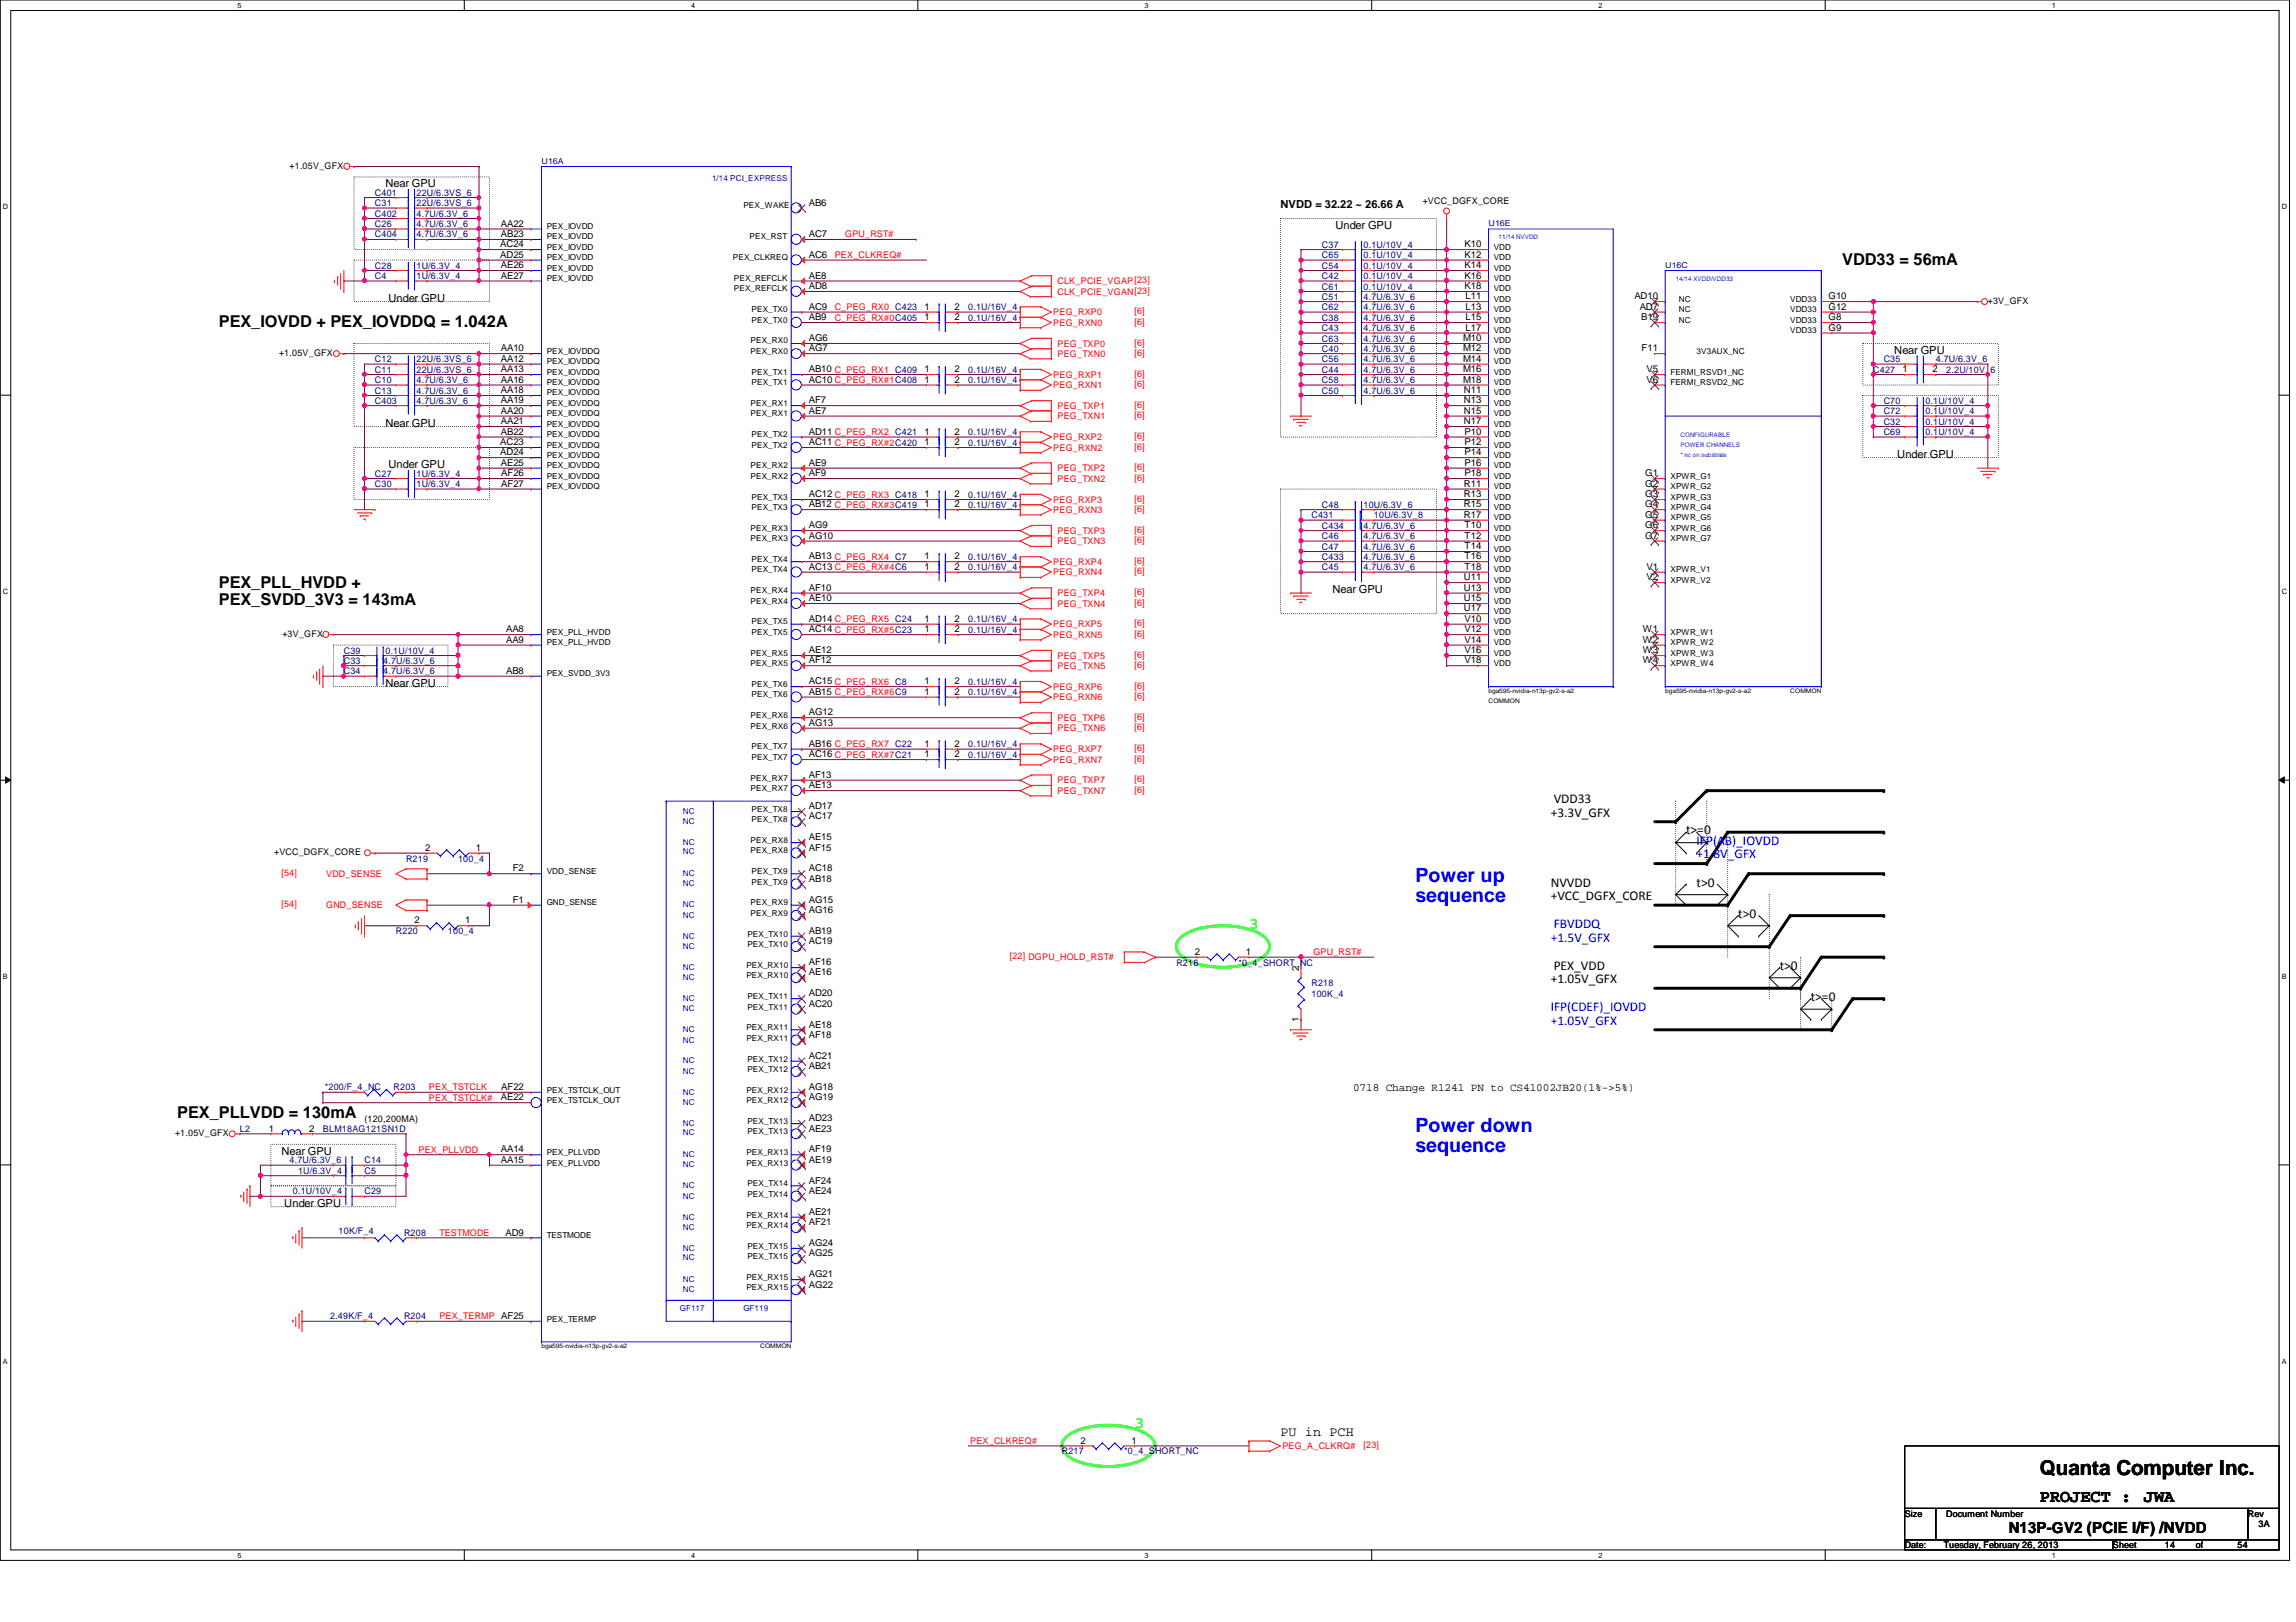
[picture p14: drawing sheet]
<svg xmlns="http://www.w3.org/2000/svg" width="297mm" height="210mm" viewBox="0 0 297 210" stroke-linecap="round" stroke-linejoin="round" font-family="sans-serif">
<defs><g id="words">
<text font-size="2.7" x="263.9" y="190.9">Quanta Computer Inc.</text>
<g font-size="2.5" fill="#00f">
<text x="183.1" y="114.1">Power up</text>
<text x="183.1" y="116.8">sequence</text>
<text x="183.1" y="146.4">Power down</text>
<text x="183.1" y="149.1">sequence</text>
</g>
<g font-size="2.3">
<text x="263.9" y="194.4">PROJECT :</text>
<text x="277.4" y="194.4">JWA</text>
</g>
<g font-size="2.1">
<text x="238.3" y="34.3">VDD33 = 56mA</text>
<text x="28.3" y="42.4">PEX_IOVDD + PEX_IOVDDQ = 1.042A</text>
<text x="28.3" y="76">PEX_PLL_HVDD +</text>
<text x="28.3" y="78.2">PEX_SVDD_3V3 = 143mA</text>
<text x="22.9" y="144.7">PEX_PLLVDD = 130mA</text>
</g>
<g font-size="2.1" fill="#0f0">
<text x="161.6" y="120.2">3</text>
<text x="146.8" y="184.8">3</text>
</g>
<text font-size="2" x="259.9" y="198.4">N13P-GV2 (PCIE I/F) /NVDD</text>
<g font-size="1.7">
<text x="200.6" y="105.7">+3.3V_GFX</text>
<text x="201" y="104">VDD33</text>
<text x="218.1" y="108">t&gt;=0</text>
<text x="200.6" y="114.7">NVVDD</text>
<text x="200.6" y="116.5">+VCC_DGFX_CORE</text>
<text x="219.5" y="114.7">t&gt;0</text>
<text x="224.9" y="118.8">t&gt;0</text>
<text x="201" y="125.5">PEX_VDD</text>
<text x="230.2" y="125.5">t&gt;0</text>
<text x="200.6" y="127.3">+1.05V_GFX</text>
<text x="234.3" y="129.5">t&gt;=0</text>
<text x="165.6" y="185.8">PU in PCH</text>
</g>
<g font-size="1.7" fill="#00f">
<text x="219.5" y="109.3">IFP(AB)_IOVDD</text>
<text x="219.5" y="111.1">+1.8V_GFX</text>
<text x="200.6" y="121.9">+1.5V_GFX</text>
<text x="201" y="120.1">FBVDDQ</text>
<text x="200.6" y="130.9">IFP(CDEF)_IOVDD</text>
<text x="200.6" y="132.6">+1.05V_GFX</text>
</g>
<g font-size="1.4">
<text x="49.9" y="24.3">Near GPU</text>
<text x="165.6" y="26.9">NVDD = 32.22 ~ 26.66 A</text>
<text x="172.8" y="29.6">Under GPU</text>
<text x="50.2" y="39.1">Under GPU</text>
<text x="245.1" y="45.8">Near GPU</text>
<text x="49.9" y="55.2">Near GPU</text>
<text x="245.4" y="59.3">Under GPU</text>
<text x="50.2" y="60.6">Under GPU</text>
<text x="172.4" y="76.8">Near GPU</text>
<text x="49.9" y="88.9">Near GPU</text>
<text x="175" y="141.2">0718 Change R1241 PN to CS41002JB20(1%-&gt;5%)</text>
<text x="36.4" y="149.4">Near GPU</text>
<text x="36.8" y="156.2">Under GPU</text>
</g>
<g font-size="1.2">
<text x="37.5" y="21.8">+1.05V_GFX</text>
<text x="64.8" y="29.3">AA22</text>
<text x="104.6" y="26.6">AB6</text>
<text x="184.1" y="26.4">+VCC_DGFX_CORE</text>
<text x="64.7" y="33.4">AD25</text>
<text x="64.7" y="32">AC24</text>
<text x="64.8" y="34.7">AE26</text>
<text x="64.8" y="30.7">AB23</text>
<text x="104.6" y="33.4">AC6</text>
<text x="104.6" y="30.7">AC7</text>
<text x="189.5" y="34.7">K14</text>
<text x="189.5" y="33.4">K12</text>
<text x="189.5" y="32">K10</text>
<text x="64.8" y="36.1">AE27</text>
<text x="104.6" y="41.4">AB9</text>
<text x="104.6" y="40.1">AC9</text>
<text x="104.6" y="37.4">AD8</text>
<text x="104.6" y="36.1">AE8</text>
<text x="119.6" y="41.4">1</text>
<text x="119.6" y="40.1">1</text>
<text x="123.5" y="41.4">2</text>
<text x="123.5" y="40.1">2</text>
<text x="189.5" y="37.4">K18</text>
<text x="189.5" y="36.1">K16</text>
<text x="189.6" y="41.4">L15</text>
<text x="189.6" y="40.1">L13</text>
<text x="189.6" y="38.7">L11</text>
<text x="211.5" y="38.7">AD10</text>
<text x="212.1" y="40.1">AD7</text>
<text x="212.3" y="41.4">B19</text>
<text x="236.6" y="41.4">G8</text>
<text x="236.6" y="40.1">G12</text>
<text x="236.6" y="38.7">G10</text>
<text x="257.2" y="39.3">+3V_GFX</text>
<text x="36.1" y="46.1">+1.05V_GFX</text>
<text x="64.8" y="46.8">AA12</text>
<text x="64.8" y="45.5">AA10</text>
<text x="104.6" y="45.5">AG7</text>
<text x="104.6" y="44.2">AG6</text>
<text x="189.3" y="46.8">M14</text>
<text x="189.3" y="45.5">M12</text>
<text x="189.3" y="44.2">M10</text>
<text x="189.6" y="42.8">L17</text>
<text x="212.4" y="45.5">F11</text>
<text x="236.6" y="42.8">G9</text>
<text x="64.8" y="53.6">AA20</text>
<text x="64.8" y="52.2">AA19</text>
<text x="64.8" y="50.9">AA18</text>
<text x="64.8" y="49.5">AA16</text>
<text x="64.8" y="48.2">AA13</text>
<text x="104.6" y="53.6">AE7</text>
<text x="104.6" y="52.2">AF7</text>
<text x="104.6" y="49.5">AC10 C_PEG_RX#1C408</text>
<text x="104.6" y="48.2">AB10 C_PEG_RX1 C409</text>
<text x="119.6" y="48.2">1</text>
<text x="119.6" y="49.5">1</text>
<text x="123.5" y="48.2">2</text>
<text x="123.5" y="49.5">2</text>
<text x="189.3" y="49.5">M18</text>
<text x="189.3" y="48.2">M16</text>
<text x="189.4" y="53.6">N15</text>
<text x="189.4" y="52.2">N13</text>
<text x="189.4" y="50.9">N11</text>
<text x="213" y="49.5">V6</text>
<text x="213" y="48.2">V5</text>
<text x="246.1" y="48.2">1</text>
<text x="250" y="48.2">2</text>
<text x="64.7" y="58.9">AD24</text>
<text x="64.7" y="57.6">AC23</text>
<text x="64.8" y="56.3">AB22</text>
<text x="64.8" y="54.9">AA21</text>
<text x="104.6" y="57.6">AC11 C_PEG_RX#2C420</text>
<text x="104.6" y="56.3">AD11 C_PEG_RX2 C421</text>
<text x="119.6" y="57.6">1</text>
<text x="119.6" y="56.3">1</text>
<text x="123.5" y="57.6">2</text>
<text x="123.5" y="56.3">2</text>
<text x="189.4" y="54.9">N17</text>
<text x="189.5" y="58.9">P14</text>
<text x="189.5" y="57.6">P12</text>
<text x="189.5" y="56.3">P10</text>
<text x="64.8" y="60.3">AE25</text>
<text x="64.9" y="63">AF27</text>
<text x="64.9" y="61.6">AF26</text>
<text x="104.6" y="65.7">AB12 C_PEG_RX#3C419</text>
<text x="104.6" y="64.3">AC12 C_PEG_RX3 C418</text>
<text x="104.6" y="61.6">AF9</text>
<text x="104.6" y="60.3">AE9</text>
<text x="119.6" y="64.3">1</text>
<text x="119.6" y="65.7">1</text>
<text x="123.5" y="64.3">2</text>
<text x="123.5" y="65.7">2</text>
<text x="189.4" y="65.7">R15</text>
<text x="189.4" y="64.3">R13</text>
<text x="189.4" y="63">R11</text>
<text x="189.5" y="61.6">P18</text>
<text x="189.5" y="60.3">P16</text>
<text x="212.8" y="65.7">G4</text>
<text x="212.8" y="64.3">G3</text>
<text x="212.8" y="63">G2</text>
<text x="212.8" y="61.6">G1</text>
<text x="104.6" y="69.7">AG10</text>
<text x="104.6" y="68.4">AG9</text>
<text x="189.4" y="67">R17</text>
<text x="189.5" y="71.1">T14</text>
<text x="189.5" y="69.7">T12</text>
<text x="189.5" y="68.4">T10</text>
<text x="212.8" y="69.7">G7</text>
<text x="212.8" y="68.4">G6</text>
<text x="212.8" y="67">G5</text>
<text x="104.6" y="77.8">AE10</text>
<text x="104.6" y="76.5">AF10</text>
<text x="104.6" y="73.7">AC13 C_PEG_RX#4C6</text>
<text x="104.6" y="72.4">AB13 C_PEG_RX4 C7</text>
<text x="119.6" y="72.4">1</text>
<text x="119.6" y="73.7">1</text>
<text x="123.5" y="72.4">2</text>
<text x="123.5" y="73.7">2</text>
<text x="189.4" y="77.8">U15</text>
<text x="189.4" y="76.5">U13</text>
<text x="189.4" y="75.1">U11</text>
<text x="189.5" y="73.7">T18</text>
<text x="189.5" y="72.4">T16</text>
<text x="213" y="75.1">V2</text>
<text x="213" y="73.7">V1</text>
<text x="36.5" y="82.4">+3V_GFX</text>
<text x="65.5" y="83.2">AA9</text>
<text x="65.5" y="81.8">AA8</text>
<text x="104.6" y="81.8">AC14 C_PEG_RX#5C23</text>
<text x="104.6" y="80.5">AD14 C_PEG_RX5 C24</text>
<text x="119.6" y="80.5">1</text>
<text x="119.6" y="81.8">1</text>
<text x="123.5" y="80.5">2</text>
<text x="123.5" y="81.8">2</text>
<text x="189.4" y="79.1">U17</text>
<text x="189.5" y="83.2">V14</text>
<text x="189.5" y="81.8">V12</text>
<text x="189.5" y="80.5">V10</text>
<text x="212.6" y="83.2">W2</text>
<text x="212.6" y="81.8">W1</text>
<text x="65.5" y="87.2">AB8</text>
<text x="104.6" y="89.9">AB15 C_PEG_RX#6C9</text>
<text x="104.6" y="88.6">AC15 C_PEG_RX6 C8</text>
<text x="104.6" y="85.9">AF12</text>
<text x="104.6" y="84.5">AE12</text>
<text x="119.6" y="89.9">1</text>
<text x="119.6" y="88.6">1</text>
<text x="123.5" y="89.9">2</text>
<text x="123.5" y="88.6">2</text>
<text x="189.5" y="85.9">V18</text>
<text x="189.5" y="84.5">V16</text>
<text x="212.6" y="85.9">W4</text>
<text x="212.6" y="84.5">W3</text>
<text x="104.6" y="93.9">AG13</text>
<text x="104.6" y="92.6">AG12</text>
<text x="104.6" y="100.7">AF13</text>
<text x="104.6" y="98">AC16 C_PEG_RX#7C21</text>
<text x="104.6" y="96.6">AB16 C_PEG_RX7 C22</text>
<text x="119.6" y="98">1</text>
<text x="119.6" y="96.6">1</text>
<text x="123.5" y="98">2</text>
<text x="123.5" y="96.6">2</text>
<text x="104.6" y="106">AC17</text>
<text x="104.6" y="104.7">AD17</text>
<text x="104.6" y="102">AE13</text>
<text x="35.5" y="110.7">+VCC_DGFX_CORE</text>
<text x="55" y="110.1">2</text>
<text x="61.5" y="110.1">1</text>
<text x="66.3" y="112.8">F2</text>
<text x="104.6" y="112.8">AC18</text>
<text x="104.6" y="110.1">AF15</text>
<text x="104.6" y="108.8">AE15</text>
<text x="53.6" y="119.5">2</text>
<text x="60.2" y="119.5">1</text>
<text x="66.3" y="116.8">F1</text>
<text x="104.6" y="118.2">AG16</text>
<text x="104.6" y="116.8">AG15</text>
<text x="104.6" y="114.1">AB18</text>
<text x="104.6" y="124.9">AF16</text>
<text x="104.6" y="122.2">AC19</text>
<text x="104.6" y="120.9">AB19</text>
<text x="154.6" y="123.6">2</text>
<text x="161.2" y="123.6">1</text>
<text x="168" y="125.6" transform="rotate(-90 168 125.6)">2</text>
<text x="104.6" y="130.3">AC20</text>
<text x="104.6" y="128.9">AD20</text>
<text x="104.6" y="126.2">AE16</text>
<text x="104.6" y="137">AC21</text>
<text x="104.6" y="134.3">AF18</text>
<text x="104.6" y="133">AE18</text>
<text x="168" y="132.2" transform="rotate(-90 168 132.2)">1</text>
<text x="64.8" y="142.4">AE22</text>
<text x="64.9" y="141.1">AF22</text>
<text x="104.6" y="142.4">AG19</text>
<text x="104.6" y="141.1">AG18</text>
<text x="104.6" y="138.4">AB21</text>
<text x="22.6" y="147">+1.05V_GFX</text>
<text x="34.8" y="146.4">1</text>
<text x="40" y="146.4">2</text>
<text x="47.2" y="145.2">(120,200MA)</text>
<text x="64.8" y="149.1">AA14</text>
<text x="104.6" y="149.1">AF19</text>
<text x="104.6" y="146.4">AE23</text>
<text x="104.6" y="145.1">AD23</text>
<text x="64.8" y="150.5">AA15</text>
<text x="104.6" y="154.5">AE24</text>
<text x="104.6" y="153.2">AF24</text>
<text x="104.6" y="150.5">AE19</text>
<text x="65.4" y="159.9">AD9</text>
<text x="104.6" y="161.2">AG24</text>
<text x="104.6" y="158.6">AF21</text>
<text x="104.6" y="157.2">AE21</text>
<text x="104.6" y="166.6">AG22</text>
<text x="104.6" y="165.3">AG21</text>
<text x="104.6" y="162.6">AG25</text>
<text x="139.8" y="186.8">2</text>
<text x="146.4" y="186.8">1</text>
<text x="246.4" y="196.3">Size</text>
<text x="251.8" y="196.3">Document Number</text>
<text x="290.8" y="196.3">Rev</text>
<text x="292.2" y="197.7">3A</text>
<text x="246.4" y="200.4">Date:</text>
<text x="251.5" y="200.4">Tuesday, February 26, 2013</text>
<text x="273.3" y="200.4">Sheet</text>
<text x="280.1" y="200.4">14</text>
<text x="284.1" y="200.4">of</text>
<text x="289.5" y="200.4">54</text>
</g>
<g font-size="1.2" fill="#000080">
<text x="48.5" y="28">C402</text>
<text x="48.5" y="29.4">C26</text>
<text x="48.5" y="25.4">C401</text>
<text x="48.5" y="26.7">C31</text>
<text x="53.9" y="29.4">4.7U/6.3V_6</text>
<text x="53.9" y="26.7">22U/6.3VS_6</text>
<text x="53.9" y="28">4.7U/6.3V_6</text>
<text x="53.9" y="25.4">22U/6.3VS_6</text>
<text x="48.5" y="30.7">C404</text>
<text x="48.5" y="34.8">C28</text>
<text x="53.9" y="34.8">1U/6.3V_4</text>
<text x="53.9" y="30.7">4.7U/6.3V_6</text>
<text x="171" y="34.8">C54</text>
<text x="171" y="32.1">C37</text>
<text x="171" y="33.4">C65</text>
<text x="176.4" y="34.8">0.1U/10V_4</text>
<text x="176.4" y="32.1">0.1U/10V_4</text>
<text x="176.4" y="33.4">0.1U/10V_4</text>
<text x="48.5" y="36.1">C4</text>
<text x="53.9" y="36.1">1U/6.3V_4</text>
<text x="125.3" y="41.5">0.1U/16V_4</text>
<text x="125.3" y="40.1">0.1U/16V_4</text>
<text x="171" y="37.5">C61</text>
<text x="171" y="41.5">C38</text>
<text x="171" y="36.1">C42</text>
<text x="171" y="40.1">C62</text>
<text x="171" y="38.8">C51</text>
<text x="176.4" y="37.5">0.1U/10V_4</text>
<text x="176.4" y="41.5">4.7U/6.3V_6</text>
<text x="176.4" y="36.1">0.1U/10V_4</text>
<text x="176.4" y="40.1">4.7U/6.3V_6</text>
<text x="176.4" y="38.8">4.7U/6.3V_6</text>
<text x="48.5" y="46.9">C12</text>
<text x="53.9" y="46.9">22U/6.3VS_6</text>
<text x="171" y="42.8">C43</text>
<text x="171" y="45.6">C40</text>
<text x="171" y="46.9">C56</text>
<text x="171" y="44.2">C63</text>
<text x="176.4" y="42.8">4.7U/6.3V_6</text>
<text x="176.4" y="45.6">4.7U/6.3V_6</text>
<text x="176.4" y="46.9">4.7U/6.3V_6</text>
<text x="176.4" y="44.2">4.7U/6.3V_6</text>
<text x="243.7" y="46.9">C35</text>
<text x="250.4" y="46.9">4.7U/6.3V_6</text>
<text x="48.5" y="49.6">C10</text>
<text x="48.5" y="50.9">C13</text>
<text x="48.5" y="52.3">C403</text>
<text x="48.5" y="48.2">C11</text>
<text x="53.9" y="49.6">4.7U/6.3V_6</text>
<text x="53.9" y="50.9">4.7U/6.3V_6</text>
<text x="53.9" y="48.2">22U/6.3VS_6</text>
<text x="53.9" y="52.3">4.7U/6.3V_6</text>
<text x="125.3" y="48.2">0.1U/16V_4</text>
<text x="125.3" y="49.6">0.1U/16V_4</text>
<text x="171" y="49.6">C58</text>
<text x="171" y="48.2">C44</text>
<text x="171" y="50.9">C50</text>
<text x="176.4" y="49.6">4.7U/6.3V_6</text>
<text x="176.4" y="48.2">4.7U/6.3V_6</text>
<text x="176.4" y="50.9">4.7U/6.3V_6</text>
<text x="242.4" y="48.2">C427</text>
<text x="243.7" y="52.3">C70</text>
<text x="243.7" y="53.6">C72</text>
<text x="249.1" y="52.3">0.1U/10V_4</text>
<text x="249.1" y="53.6">0.1U/10V_4</text>
<text x="251.8" y="48.2">2.2U/10V_6</text>
<text x="125.3" y="57.7">0.1U/16V_4</text>
<text x="125.3" y="56.3">0.1U/16V_4</text>
<text x="243.7" y="56.3">C69</text>
<text x="243.7" y="54.9">C32</text>
<text x="249.1" y="56.3">0.1U/10V_4</text>
<text x="249.1" y="54.9">0.1U/10V_4</text>
<text x="48.5" y="61.7">C27</text>
<text x="48.5" y="63">C30</text>
<text x="53.9" y="61.7">1U/6.3V_4</text>
<text x="53.9" y="63">1U/6.3V_4</text>
<text x="125.3" y="64.4">0.1U/16V_4</text>
<text x="125.3" y="65.7">0.1U/16V_4</text>
<text x="171" y="65.7">C48</text>
<text x="176.4" y="65.7">10U/6.3V_6</text>
<text x="169.7" y="67.1">C431</text>
<text x="171" y="69.8">C46</text>
<text x="171" y="71.1">C47</text>
<text x="171" y="68.4">C434</text>
<text x="176.4" y="69.8">4.7U/6.3V_6</text>
<text x="176.4" y="71.1">4.7U/6.3V_6</text>
<text x="176.4" y="68.4">4.7U/6.3V_6</text>
<text x="177.8" y="67.1">10U/6.3V_8</text>
<text x="125.3" y="72.5">0.1U/16V_4</text>
<text x="125.3" y="73.8">0.1U/16V_4</text>
<text x="171" y="72.5">C433</text>
<text x="171" y="73.8">C45</text>
<text x="176.4" y="72.5">4.7U/6.3V_6</text>
<text x="176.4" y="73.8">4.7U/6.3V_6</text>
<text x="125.3" y="80.5">0.1U/16V_4</text>
<text x="125.3" y="81.9">0.1U/16V_4</text>
<text x="44.5" y="84.6">C39</text>
<text x="44.5" y="85.9">C33</text>
<text x="44.5" y="87.2">C34</text>
<text x="49.6" y="85.9">4.7U/6.3V_6</text>
<text x="49.6" y="87.2">4.7U/6.3V_6</text>
<text x="49.9" y="84.6">0.1U/10V_4</text>
<text x="125.3" y="90">0.1U/16V_4</text>
<text x="125.3" y="88.6">0.1U/16V_4</text>
<text x="125.3" y="98">0.1U/16V_4</text>
<text x="125.3" y="96.7">0.1U/16V_4</text>
<text x="52.5" y="111.5">R219</text>
<text x="59.3" y="111.5">100_4</text>
<text x="51.2" y="120.9">R220</text>
<text x="58" y="120.9">100_4</text>
<text x="152.2" y="125">R216</text>
<text x="160.2" y="125">*0_4_SHORT_NC</text>
<text x="169.7" y="127.6">R218</text>
<text x="169.7" y="129">100K_4</text>
<text x="42" y="141.1">*200/F_4_NC</text>
<text x="50.9" y="141.1">R203</text>
<text x="31" y="146.5">L2</text>
<text x="41.8" y="146.5">BLM18AG121SN1D</text>
<text x="37.5" y="150.5">4.7U/6.3V_6</text>
<text x="37.9" y="154.6">0.1U/10V_4</text>
<text x="38.6" y="151.9">1U/6.3V_4</text>
<text x="47.2" y="154.6">C29</text>
<text x="47.2" y="150.5">C14</text>
<text x="47.2" y="151.9">C5</text>
<text x="43.8" y="159.7">10K/F_4</text>
<text x="52.3" y="160">R208</text>
<text x="42.7" y="170.7">2.49K/F_4</text>
<text x="52.3" y="170.7">R204</text>
<text x="137.4" y="188.2">R217</text>
<text x="145.5" y="188.2">*0_4_SHORT_NC</text>
</g>
<g font-size="1.2" fill="#f00">
<text x="108" y="33.4">PEX_CLKREQ#</text>
<text x="109.3" y="30.7">GPU_RST#</text>
<text x="108" y="40.1">C_PEG_RX0 C423</text>
<text x="108" y="41.5">C_PEG_RX#0C405</text>
<text x="136.3" y="40.8">PEG_RXP0</text>
<text x="136.8" y="36.8">CLK_PCIE_VGAP[23]</text>
<text x="136.8" y="38.1">CLK_PCIE_VGAN[23]</text>
<text x="146.8" y="40.7">[6]</text>
<text x="136.3" y="42.2">PEG_RXN0</text>
<text x="136.8" y="44.9">PEG_TXP0</text>
<text x="136.8" y="46.2">PEG_TXN0</text>
<text x="146.8" y="42">[6]</text>
<text x="146.8" y="44.7">[6]</text>
<text x="146.8" y="46.1">[6]</text>
<text x="136.3" y="48.9">PEG_RXP1</text>
<text x="136.3" y="50.2">PEG_RXN1</text>
<text x="136.8" y="53">PEG_TXP1</text>
<text x="146.8" y="48.8">[6]</text>
<text x="146.8" y="50.1">[6]</text>
<text x="146.8" y="52.8">[6]</text>
<text x="136.3" y="58.3">PEG_RXN2</text>
<text x="136.3" y="57">PEG_RXP2</text>
<text x="136.8" y="54.3">PEG_TXN1</text>
<text x="146.8" y="58.2">[6]</text>
<text x="146.8" y="56.9">[6]</text>
<text x="146.8" y="54.1">[6]</text>
<text x="136.3" y="65.1">PEG_RXP3</text>
<text x="136.8" y="61">PEG_TXP2</text>
<text x="136.8" y="62.4">PEG_TXN2</text>
<text x="146.8" y="64.9">[6]</text>
<text x="146.8" y="60.9">[6]</text>
<text x="146.8" y="62.2">[6]</text>
<text x="136.3" y="66.4">PEG_RXN3</text>
<text x="136.8" y="70.4">PEG_TXN3</text>
<text x="136.8" y="69.1">PEG_TXP3</text>
<text x="146.8" y="66.3">[6]</text>
<text x="146.8" y="70.3">[6]</text>
<text x="146.8" y="69">[6]</text>
<text x="136.3" y="74.5">PEG_RXN4</text>
<text x="136.3" y="73.2">PEG_RXP4</text>
<text x="136.8" y="77.2">PEG_TXP4</text>
<text x="146.8" y="74.3">[6]</text>
<text x="146.8" y="73">[6]</text>
<text x="146.8" y="77">[6]</text>
<text x="136.3" y="82.5">PEG_RXN5</text>
<text x="136.3" y="81.2">PEG_RXP5</text>
<text x="136.8" y="78.5">PEG_TXN4</text>
<text x="146.8" y="82.4">[6]</text>
<text x="146.8" y="81.1">[6]</text>
<text x="146.8" y="78.4">[6]</text>
<text x="136.3" y="89.3">PEG_RXP6</text>
<text x="136.8" y="85.3">PEG_TXP5</text>
<text x="136.8" y="86.6">PEG_TXN5</text>
<text x="146.8" y="89.2">[6]</text>
<text x="146.8" y="85.1">[6]</text>
<text x="146.8" y="86.4">[6]</text>
<text x="136.3" y="90.6">PEG_RXN6</text>
<text x="136.8" y="93.3">PEG_TXP6</text>
<text x="136.8" y="94.7">PEG_TXN6</text>
<text x="146.8" y="90.5">[6]</text>
<text x="146.8" y="93.2">[6]</text>
<text x="146.8" y="94.5">[6]</text>
<text x="136.3" y="98.7">PEG_RXN7</text>
<text x="136.3" y="97.4">PEG_RXP7</text>
<text x="136.8" y="101.4">PEG_TXP7</text>
<text x="146.8" y="98.6">[6]</text>
<text x="146.8" y="97.2">[6]</text>
<text x="146.8" y="101.3">[6]</text>
<text x="136.8" y="102.7">PEG_TXN7</text>
<text x="146.8" y="102.6">[6]</text>
<text x="36.4" y="113.4">[54]</text>
<text x="42.2" y="113.5">VDD_SENSE</text>
<text x="36.4" y="117.4">[54]</text>
<text x="42.2" y="117.6">GND_SENSE</text>
<text x="130.6" y="124.2">[22] DGPU_HOLD_RST#</text>
<text x="169.9" y="123.6">GPU_RST#</text>
<text x="55.5" y="142.5">PEX_TSTCLK#</text>
<text x="55.5" y="141.1">PEX_TSTCLK</text>
<text x="54.1" y="149.2">PEX_PLLVDD</text>
<text x="56.9" y="159.9">TESTMODE</text>
<text x="56.9" y="170.7">PEX_TERMP AF25</text>
<text x="125.5" y="186.9">PEX_CLKREQ#</text>
<text x="165.9" y="187.6">PEG_A_CLKRQ#</text>
<text x="176.4" y="187.4">[23]</text>
</g>
<g font-size="1.1" fill="#000080">
<text x="70.1" y="21.2">U16A</text>
<text x="192.6" y="29.3">U16E</text>
<text x="215.4" y="34.6">U16C</text>
</g>
<g font-size="1.1" fill="#00f">
<text x="92.1" y="23.5">1/14 PCI_EXPRESS</text>
<text x="88.3" y="105.3">NC</text>
<text x="88.3" y="106.7">NC</text>
<text x="88.3" y="109.3">NC</text>
<text x="88.3" y="110.6">NC</text>
<text x="88.3" y="113.4">NC</text>
<text x="88.3" y="114.6">NC</text>
<text x="88.3" y="118.8">NC</text>
<text x="88.3" y="117.4">NC</text>
<text x="88.3" y="121.5">NC</text>
<text x="88.3" y="122.8">NC</text>
<text x="88.3" y="125.5">NC</text>
<text x="88.3" y="126.9">NC</text>
<text x="88.3" y="129.5">NC</text>
<text x="88.3" y="130.9">NC</text>
<text x="88.3" y="133.6">NC</text>
<text x="88.3" y="134.9">NC</text>
<text x="88.3" y="137.6">NC</text>
<text x="88.3" y="143">NC</text>
<text x="88.3" y="139">NC</text>
<text x="88.3" y="141.6">NC</text>
<text x="88.3" y="146.9">NC</text>
<text x="88.3" y="145.7">NC</text>
<text x="88.3" y="149.7">NC</text>
<text x="88.3" y="151">NC</text>
<text x="88.3" y="153.8">NC</text>
<text x="88.3" y="155.1">NC</text>
<text x="88.3" y="157.8">NC</text>
<text x="88.3" y="159.2">NC</text>
<text x="88.3" y="161.8">NC</text>
<text x="88.3" y="165.9">NC</text>
<text x="88.3" y="163.1">NC</text>
<text x="88.3" y="167.3">NC</text>
<text x="88" y="169.7">GF117</text>
<text x="96.2" y="169.7">GF119</text>
</g>
<g font-size="1.1">
<text x="70.7" y="29.7">PEX_IOVDD</text>
<text x="96.2" y="27">PEX_WAKE</text>
<text x="70.7" y="35.1">PEX_IOVDD</text>
<text x="70.7" y="33.7">PEX_IOVDD</text>
<text x="70.7" y="32.3">PEX_IOVDD</text>
<text x="70.7" y="31">PEX_IOVDD</text>
<text x="94.8" y="33.7">PEX_CLKREQ</text>
<text x="97" y="31">PEX_RST</text>
<text x="193.2" y="35.1">VDD</text>
<text x="193.2" y="33.7">VDD</text>
<text x="193.2" y="32.3">VDD</text>
<text x="70.7" y="36.4">PEX_IOVDD</text>
<text x="95" y="37.7">PEX_REFCLK</text>
<text x="95" y="36.4">PEX_REFCLK</text>
<text x="97.2" y="41.8">PEX_TX0</text>
<text x="97.2" y="40.4">PEX_TX0</text>
<text x="193.2" y="41.8">VDD</text>
<text x="193.2" y="40.4">VDD</text>
<text x="193.2" y="39.1">VDD</text>
<text x="193.2" y="37.7">VDD</text>
<text x="193.2" y="36.4">VDD</text>
<text x="217.2" y="41.8">NC</text>
<text x="217.2" y="40.4">NC</text>
<text x="217.2" y="39.1">NC</text>
<text x="231.6" y="41.8">VDD33</text>
<text x="231.6" y="40.4">VDD33</text>
<text x="231.6" y="39.1">VDD33</text>
<text x="70.7" y="47.2">PEX_IOVDDQ</text>
<text x="70.7" y="45.8">PEX_IOVDDQ</text>
<text x="97.1" y="45.8">PEX_RX0</text>
<text x="97.1" y="44.4">PEX_RX0</text>
<text x="193.2" y="47.2">VDD</text>
<text x="193.2" y="45.8">VDD</text>
<text x="193.2" y="44.4">VDD</text>
<text x="193.2" y="43.1">VDD</text>
<text x="219.5" y="45.8">3V3AUX_NC</text>
<text x="231.6" y="43.1">VDD33</text>
<text x="70.7" y="53.9">PEX_IOVDDQ</text>
<text x="70.7" y="52.5">PEX_IOVDDQ</text>
<text x="70.7" y="51.2">PEX_IOVDDQ</text>
<text x="70.7" y="49.9">PEX_IOVDDQ</text>
<text x="70.7" y="48.5">PEX_IOVDDQ</text>
<text x="97.1" y="53.9">PEX_RX1</text>
<text x="97.1" y="52.5">PEX_RX1</text>
<text x="97.2" y="49.9">PEX_TX1</text>
<text x="97.2" y="48.5">PEX_TX1</text>
<text x="193.2" y="53.9">VDD</text>
<text x="193.2" y="52.5">VDD</text>
<text x="193.2" y="51.2">VDD</text>
<text x="193.2" y="49.9">VDD</text>
<text x="193.2" y="48.5">VDD</text>
<text x="216.1" y="49.9">FERMI_RSVD2_NC</text>
<text x="216.1" y="48.5">FERMI_RSVD1_NC</text>
<text x="70.7" y="59.3">PEX_IOVDDQ</text>
<text x="70.7" y="57.9">PEX_IOVDDQ</text>
<text x="70.7" y="56.6">PEX_IOVDDQ</text>
<text x="70.7" y="55.2">PEX_IOVDDQ</text>
<text x="97.2" y="57.9">PEX_TX2</text>
<text x="97.2" y="56.6">PEX_TX2</text>
<text x="193.2" y="59.3">VDD</text>
<text x="193.2" y="57.9">VDD</text>
<text x="193.2" y="56.6">VDD</text>
<text x="193.2" y="55.2">VDD</text>
<text x="70.7" y="63.3">PEX_IOVDDQ</text>
<text x="70.7" y="62">PEX_IOVDDQ</text>
<text x="70.7" y="60.6">PEX_IOVDDQ</text>
<text x="97.1" y="62">PEX_RX2</text>
<text x="97.1" y="60.6">PEX_RX2</text>
<text x="97.2" y="66">PEX_TX3</text>
<text x="97.2" y="64.6">PEX_TX3</text>
<text x="193.2" y="66">VDD</text>
<text x="193.2" y="64.6">VDD</text>
<text x="193.2" y="63.3">VDD</text>
<text x="193.2" y="62">VDD</text>
<text x="193.2" y="60.6">VDD</text>
<text x="216.1" y="66">XPWR_G4</text>
<text x="216.1" y="64.6">XPWR_G3</text>
<text x="216.1" y="63.3">XPWR_G2</text>
<text x="216.1" y="62">XPWR_G1</text>
<text x="97.1" y="70.1">PEX_RX3</text>
<text x="97.1" y="68.7">PEX_RX3</text>
<text x="193.2" y="71.4">VDD</text>
<text x="193.2" y="70.1">VDD</text>
<text x="193.2" y="68.7">VDD</text>
<text x="193.2" y="67.4">VDD</text>
<text x="216.1" y="70.1">XPWR_G7</text>
<text x="216.1" y="68.7">XPWR_G6</text>
<text x="216.1" y="67.4">XPWR_G5</text>
<text x="97.1" y="76.8">PEX_RX4</text>
<text x="97.2" y="74.1">PEX_TX4</text>
<text x="97.2" y="72.7">PEX_TX4</text>
<text x="193.2" y="76.8">VDD</text>
<text x="193.2" y="75.4">VDD</text>
<text x="193.2" y="74.1">VDD</text>
<text x="193.2" y="72.7">VDD</text>
<text x="216.1" y="75.4">XPWR_V2</text>
<text x="216.1" y="74.1">XPWR_V1</text>
<text x="70.7" y="83.5">PEX_PLL_HVDD</text>
<text x="70.7" y="82.2">PEX_PLL_HVDD</text>
<text x="97.1" y="78.1">PEX_RX4</text>
<text x="97.2" y="82.2">PEX_TX5</text>
<text x="97.2" y="80.8">PEX_TX5</text>
<text x="193.2" y="83.5">VDD</text>
<text x="193.2" y="82.2">VDD</text>
<text x="193.2" y="80.8">VDD</text>
<text x="193.2" y="79.5">VDD</text>
<text x="193.2" y="78.1">VDD</text>
<text x="216.1" y="83.5">XPWR_W2</text>
<text x="216.1" y="82.2">XPWR_W1</text>
<text x="70.7" y="87.5">PEX_SVDD_3V3</text>
<text x="97.1" y="86.2">PEX_RX5</text>
<text x="97.1" y="84.8">PEX_RX5</text>
<text x="97.2" y="88.9">PEX_TX6</text>
<text x="193.2" y="86.2">VDD</text>
<text x="193.2" y="84.8">VDD</text>
<text x="216.1" y="86.2">XPWR_W4</text>
<text x="216.1" y="84.8">XPWR_W3</text>
<text x="97.1" y="94.3">PEX_RX6</text>
<text x="97.1" y="92.9">PEX_RX6</text>
<text x="97.2" y="90.3">PEX_TX6</text>
<text x="97.1" y="101">PEX_RX7</text>
<text x="97.2" y="98.3">PEX_TX7</text>
<text x="97.2" y="97">PEX_TX7</text>
<text x="97.1" y="102.4">PEX_RX7</text>
<text x="97.2" y="106.4">PEX_TX8</text>
<text x="97.2" y="105">PEX_TX8</text>
<text x="70.7" y="113.1">VDD_SENSE</text>
<text x="97.1" y="110.4">PEX_RX8</text>
<text x="97.1" y="109.1">PEX_RX8</text>
<text x="97.2" y="113.1">PEX_TX9</text>
<text x="70.7" y="117.2">GND_SENSE</text>
<text x="97.1" y="118.5">PEX_RX9</text>
<text x="97.1" y="117.2">PEX_RX9</text>
<text x="97.2" y="114.5">PEX_TX9</text>
<text x="96.6" y="125.2">PEX_RX10</text>
<text x="96.7" y="122.6">PEX_TX10</text>
<text x="96.7" y="121.2">PEX_TX10</text>
<text x="96.6" y="126.6">PEX_RX10</text>
<text x="96.7" y="130.6">PEX_TX11</text>
<text x="96.7" y="129.3">PEX_TX11</text>
<text x="96.6" y="134.7">PEX_RX11</text>
<text x="96.6" y="133.3">PEX_RX11</text>
<text x="96.7" y="137.4">PEX_TX12</text>
<text x="70.7" y="142.7">PEX_TSTCLK_OUT</text>
<text x="70.7" y="141.4">PEX_TSTCLK_OUT</text>
<text x="96.6" y="142.7">PEX_RX12</text>
<text x="96.6" y="141.4">PEX_RX12</text>
<text x="96.7" y="138.7">PEX_TX12</text>
<text x="70.7" y="149.5">PEX_PLLVDD</text>
<text x="96.6" y="149.5">PEX_RX13</text>
<text x="96.7" y="146.8">PEX_TX13</text>
<text x="96.7" y="145.4">PEX_TX13</text>
<text x="70.7" y="150.8">PEX_PLLVDD</text>
<text x="96.6" y="150.8">PEX_RX13</text>
<text x="96.7" y="154.9">PEX_TX14</text>
<text x="96.7" y="153.5">PEX_TX14</text>
<text x="70.7" y="160.2">TESTMODE</text>
<text x="96.6" y="158.9">PEX_RX14</text>
<text x="96.6" y="157.6">PEX_RX14</text>
<text x="96.7" y="161.6">PEX_TX15</text>
<text x="96.6" y="167">PEX_RX15</text>
<text x="96.6" y="165.6">PEX_RX15</text>
<text x="96.7" y="162.9">PEX_TX15</text>
<text x="70.7" y="171">PEX_TERMP</text>
</g>
<g font-size=".9">
<text x="30.7" y="1">5</text>
<text x="89.4" y="1">4</text>
<text x="148.1" y="1">3</text>
<text x="206.8" y="1">2</text>
<text x="265.5" y="1">1</text>
<text x=".4" y="27.1">D</text>
<text x="295.2" y="27.1">D</text>
<text x=".4" y="76.9">C</text>
<text x="295.2" y="76.9">C</text>
<text x=".4" y="126.7">B</text>
<text x="295.2" y="126.7">B</text>
<text x=".4" y="176.5">A</text>
<text x="295.2" y="176.5">A</text>
<text x="30.7" y="201.6">5</text>
<text x="89.4" y="201.6">4</text>
<text x="148.1" y="201.6">3</text>
<text x="206.8" y="201.6">2</text>
<text x="265.5" y="201.6">1</text>
</g>
<g font-size=".8" fill="#00f">
<text x="193.9" y="30.9">11/14 NVVDD</text>
<text x="216.8" y="36.3">14/14 XVDD/VDD33</text>
<text x="217.4" y="57.9">POWER CHANNELS</text>
<text x="217.4" y="56.5">CONFIGURABLE</text>
<text x="217.4" y="59.2">* nc on substrate</text>
</g>
<g font-size=".8">
<text x="192.6" y="89.6">bga595-nvidia-n13p-gv2-s-a2</text>
<text x="215.4" y="89.6">bga595-nvidia-n13p-gv2-s-a2</text>
<text x="231.6" y="89.6">COMMON</text>
<text x="192.6" y="91">COMMON</text>
<text x="70.1" y="174.4">bga595-nvidia-n13p-gv2-s-a2</text>
<text x="98.3" y="174.4">COMMON</text>
</g>
</g></defs>
<path d="M0 0h296.2v201.9h-296.2zM1.4 1.4h293.4v199.2h-293.4z" fill="none" stroke="#000" stroke-width=".13"/>
<g fill="#fff">
<path d="M30.7 .2h.5v1h-.5z"/>
<path d="M30.7 200.7h.5v1.1h-.5z"/>
</g>
<path d="M60.1 0v1.4M60.1 200.6v1.3" fill="none" stroke="#000" stroke-width=".13"/>
<g fill="#fff">
<path d="M89.4 .2h.5v1h-.5z"/>
<path d="M89.4 200.7h.5v1.1h-.5z"/>
</g>
<path d="M118.7 0v1.4M118.7 200.6v1.3" fill="none" stroke="#000" stroke-width=".13"/>
<g fill="#fff">
<path d="M148.1 .2h.5v1h-.5z"/>
<path d="M148.1 200.7h.5v1.1h-.5z"/>
</g>
<path d="M177.5 0v1.4M177.5 200.6v1.3" fill="none" stroke="#000" stroke-width=".13"/>
<g fill="#fff">
<path d="M206.8 .2h.5v1h-.5z"/>
<path d="M206.8 200.7h.5v1.1h-.5z"/>
</g>
<path d="M236.1 0v1.4M236.1 200.6v1.3" fill="none" stroke="#000" stroke-width=".13"/>
<g fill="#fff">
<path d="M265.5 .2h.5v1h-.5z"/>
<path d="M265.5 200.7h.5v1.1h-.5z"/>
<path d="M.4 26.2h.7v1.1h-.7z"/>
<path d="M295.2 26.2h.7v1.1h-.7z"/>
<path d="M.4 76h.7v1.1h-.7z"/>
<path d="M295.2 76h.7v1.1h-.7z"/>
</g>
<path d="M0 51.1h1.4M294.8 51.1h1.4" fill="none" stroke="#000" stroke-width=".13"/>
<g fill="#fff">
<path d="M.4 125.9h.6v1h-.6z"/>
<path d="M295.2 125.9h.6v1h-.6z"/>
</g>
<path d="M0 101h1.4M.7 100.5l.7 .5-.7 .3zM294.8 101l.7-.5v.8zM294.8 101h1.4" fill="none" stroke="#000" stroke-width=".13"/>
<path d="M.7 100.5l.7 .5-.7 .3zM294.8 101l.7-.5v.8z" fill="#000"/>
<g fill="#fff">
<path d="M.4 175.6h.6v1.1h-.6z"/>
<path d="M295.2 175.6h.6v1.1h-.6z"/>
</g>
<g fill="none" stroke="#000" stroke-width=".13">
<path d="M216.8 109.1h4M216.8 109.1l1.3 1.3M216.8 115.8h6.7M216.8 115.8l1.3 1.3M218.1 107.7h.1M218.1 110.4h.1M218.1 114.4h.1M218.1 117.1h.1M218.1 107.7l-1.3 1.4M218.1 114.4l-1.3 1.4M219.5 110.4h.1M219.5 107.7l1.3 1.4"/>
<path d="M220.8 109.1h.1M220.8 109.1l-1.3 1.3M222.2 117.1h.1M222.2 114.4l1.3 1.4M223.5 115.8h.1M223.5 119.8h5.4M223.5 119.8l1.4 1.4M223.5 115.8l-1.3 1.3M224.9 118.5h.1M224.9 118.5l-1.4 1.3M227.5 118.5l1.4 1.3M228.9 119.8h.1"/>
<path d="M228.9 119.8l-1.4 1.4M224.9 121.2h.1M227.5 121.2h.1M228.9 126.5h4.1M228.9 126.5l1.3 1.4M230.2 127.9h.1M230.2 125.2h.1M230.2 125.2l-1.3 1.3M231.6 127.9h.1M231.6 125.2l1.4 1.3M233 126.5h.1M233 130.6l1.3 1.4"/>
<path d="M233 126.5l-1.4 1.4M233 130.6h4M234.3 132h.1M234.3 129.2h.1M234.3 129.2l-1.3 1.4M235.6 132h.1M235.6 129.2l1.4 1.4M237 130.6h.1M237 130.6l-1.4 1.4M0 150.7h1.4M294.8 150.7h1.4"/>
</g>
<g fill="none" stroke="#000" stroke-width=".13" stroke-dasharray="0 .3">
<path d="M45.8 33.7h17.5v5.3h-17.5zM45.8 22.9h17.5v9.4h-17.5zM165.6 28.3h20.2v28.3h-20.2zM45.8 57.9h17.5v6.7h-17.5zM45.8 44.4h17.5v10.8h-17.5zM241 44.4h17.5v5.4h-17.5zM241 51.2h17.5v8h-17.5zM165.6 63.3h20.2v16.1h-20.2zM43.1 83.5h14.9v5.4h-14.9zM216.8 117.1v-13.4M216.8 103.7h.1M220.8 111.8v-8.1"/>
<path d="M220.8 103.7h.1M220.8 111.8v-1.4M220.8 110.4h.1M223.5 109.1h.1M228.9 115.8h.1M223.5 123.9v-14.8M228.9 122.5v-6.7M228.9 129.2v-6.7M228.9 122.5h.1M233 133.3v-5.4M233 127.9h.1M233 129.2v-5.3"/>
<path d="M233 123.9h.1M237 133.3v-4.1M237 129.2h.1M35 148.1h16.2v5.4h-16.2zM35 153.5h16.2v2.7h-16.2z"/>
</g>
<path d="M243.7 118.5h-12.1l-2.7 4h-14.8M243.7 113.1h-17.5l-2.7 4h-9.4M243.7 102.3h-22.9l-4 4h-2.7M243.7 107.7h-20.2l-2.7 4.1h-6.7M243.7 123.9h-8.1l-2.6 4h-18.9M243.7 129.2h-4l-2.7 4.1h-22.9" fill="none" stroke="#000" stroke-width=".38"/>
<g fill="#000">
<circle cx="216.8" cy="106.3" r=".19"/>
<circle cx="220.8" cy="102.3" r=".19"/>
<circle cx="220.8" cy="111.8" r=".19"/>
<circle cx="223.5" cy="117.1" r=".19"/>
<circle cx="223.5" cy="107.7" r=".19"/>
<circle cx="226.2" cy="113.1" r=".19"/>
<circle cx="231.6" cy="118.5" r=".19"/>
<circle cx="243.7" cy="113.1" r=".19"/>
<circle cx="243.7" cy="118.5" r=".19"/>
<circle cx="243.7" cy="102.3" r=".19"/>
<circle cx="243.7" cy="107.7" r=".19"/>
<circle cx="228.9" cy="122.5" r=".19"/>
<circle cx="233" cy="127.9" r=".19"/>
<circle cx="235.6" cy="123.9" r=".19"/>
<circle cx="237" cy="133.3" r=".19"/>
<circle cx="239.7" cy="129.2" r=".19"/>
<circle cx="243.7" cy="123.9" r=".19"/>
<circle cx="243.7" cy="129.2" r=".19"/>
</g>
<path d="M152.6 121.5a6.9 6.9 0 0 1 4.5-1.7 10.4 10.4 0 0 1 6.3 1.3 1.52 1.52 0 0 1 0 2.7 10.7 10.7 0 0 1-8.2 1 4.4 4.4 0 0 1-2.9-1.8l-.1-.5 .1-.5zM137.7 186.2a6.9 6.9 0 0 1 4.6-1.7 10.4 10.4 0 0 1 6.3 1.3 1.5 1.5 0 0 1 .8 1.3 1.5 1.5 0 0 1-.8 1.3 10.8 10.8 0 0 1-8.3 1 4.4 4.4 0 0 1-2.8-1.8l-.1-.5 .1-.5z" fill="none" stroke="#0f0" stroke-width=".38"/>
<g fill="none" stroke="#800040" stroke-width=".13">
<path d="M103.7 74h.1M103.7 72.7h.1M103.7 74h16.1M103.7 72.7h16.1M123.9 72.7h.1M123.9 74h.1M123.9 74h8.1M123.9 72.7h8.1M187.2 67.3h.1M187.2 66h.1M187.2 67.3h4M187.2 66v1.3"/>
<path d="M55.2 117.1h8.1M63.3 117.1h.1"/>
</g>
<circle cx="63.3" cy="117.1" r=".26" fill="#f0f"/>
<circle cx="63.3" cy="117.1" r=".26" fill="none" stroke="#f0f" stroke-width=".13"/>
<path d="M59.3 83.5h9.4M68.7 83.5h.1" fill="none" stroke="#800040" stroke-width=".13"/>
<circle cx="59.3" cy="83.4" r=".26" fill="#f0f"/>
<circle cx="59.3" cy="83.4" r=".26" fill="none" stroke="#f0f" stroke-width=".13"/>
<path d="M55.2 51.2h.1M55.2 49.8h.1M55.2 51.2h6.8M55.2 49.8h6.8M59.3 82.1h.1M59.3 82.1v1.4" fill="none" stroke="#800040" stroke-width=".13"/>
<path d="M61.8 49.6l.1-.1 .2 .1v.4h-.2h-.1z" fill-rule="evenodd" fill="#f0f"/>
<path d="M61.8 49.6l.1-.1 .2 .1v.4h-.2h-.1z" fill="none" stroke="#f0f" stroke-width=".13"/>
<path d="M55.2 61.9h.1M55.2 61.9h6.8" fill="none" stroke="#800040" stroke-width=".13"/>
<path d="M61.8 61.7h.3l.1 .2-.1 .2h-.2h-.1z" fill-rule="evenodd" fill="#f0f"/>
<path d="M61.8 61.7h.3l.1 .2-.1 .2h-.2h-.1z" fill="none" stroke="#f0f" stroke-width=".13"/>
<path d="M47.2 63.3h.1M47.2 63.3v2.7" fill="none" stroke="#800040" stroke-width=".13"/>
<circle cx="47.2" cy="63.2" r=".26" fill="#f0f"/>
<circle cx="47.2" cy="63.2" r=".26" fill="none" stroke="#f0f" stroke-width=".13"/>
<g fill="none" stroke="#800040" stroke-width=".13">
<path d="M47.2 48.5h.1M47.2 47.1h.1M47.2 49.8h.1M47.2 51.2h.1M47.2 52.5h.1M47.2 48.5h4M47.2 47.1h4M47.2 49.8h4M47.2 51.2h4M47.2 52.5h4M47.2 61.9h.1M47.2 63.3h.1"/>
<path d="M47.2 61.9h4M47.2 63.3h4M55.2 63.3h.1M55.2 63.3h6.8"/>
</g>
<path d="M61.8 63.1l.1-.1 .2 .1v.3l-.2 .1-.1-.1z" fill-rule="evenodd" fill="#f0f"/>
<path d="M61.8 63.1l.1-.1 .2 .1v.3l-.2 .1-.1-.1z" fill="none" stroke="#f0f" stroke-width=".13"/>
<path d="M47.2 48.5h.1M47.2 48.5v1.3M55.2 52.5h.1M55.2 52.5h6.8" fill="none" stroke="#800040" stroke-width=".13"/>
<circle cx="47.2" cy="49.8" r=".26" fill="#f0f"/>
<circle cx="47.2" cy="49.8" r=".26" fill="none" stroke="#f0f" stroke-width=".13"/>
<circle cx="47.2" cy="48.4" r=".25" fill="#f0f"/>
<circle cx="47.2" cy="48.4" r=".25" fill="none" stroke="#f0f" stroke-width=".13"/>
<path d="M47.2 52.5h.1M47.2 52.5v9.4" fill="none" stroke="#800040" stroke-width=".13"/>
<circle cx="47.2" cy="61.9" r=".25" fill="#f0f"/>
<circle cx="47.2" cy="61.9" r=".25" fill="none" stroke="#f0f" stroke-width=".13"/>
<path d="M47.2 49.8h.1M47.2 51.2h.1M47.2 49.8v2.7" fill="none" stroke="#800040" stroke-width=".13"/>
<circle cx="47.2" cy="52.5" r=".26" fill="#f0f"/>
<circle cx="47.2" cy="52.5" r=".26" fill="none" stroke="#f0f" stroke-width=".13"/>
<circle cx="47.2" cy="51.1" r=".26" fill="#f0f"/>
<circle cx="47.2" cy="51.1" r=".26" fill="none" stroke="#f0f" stroke-width=".13"/>
<path d="M55.2 48.5h.1M55.2 48.5h6.8" fill="none" stroke="#800040" stroke-width=".13"/>
<path d="M61.8 48.3h.3l.1 .1-.1 .2-.2 .1-.1-.1z" fill-rule="evenodd" fill="#f0f"/>
<path d="M61.8 48.3h.3l.1 .1-.1 .2-.2 .1-.1-.1z" fill="none" stroke="#f0f" stroke-width=".13"/>
<path d="M47.2 47.1h.1M47.2 47.1v1.4M55.2 47.1h.1M55.2 47.1h6.8" fill="none" stroke="#800040" stroke-width=".13"/>
<path d="M61.8 46.9h.1l.2 .1v.3l-.2 .1-.1-.1z" fill-rule="evenodd" fill="#f0f"/>
<path d="M61.8 46.9h.1l.2 .1v.3l-.2 .1-.1-.1z" fill="none" stroke="#f0f" stroke-width=".13"/>
<path d="M44.5 45.8h.1M44.5 45.8h17.5" fill="none" stroke="#800040" stroke-width=".13"/>
<path d="M61.8 45.6l.1-.1 .2 .1v.3l-.2 .1-.1-.1z" fill-rule="evenodd" fill="#f0f"/>
<path d="M61.8 45.6l.1-.1 .2 .1v.3l-.2 .1-.1-.1z" fill="none" stroke="#f0f" stroke-width=".13"/>
<g fill="none" stroke="#800040" stroke-width=".13">
<path d="M62 45.8h.1M62 56.6h.1M62 49.8h.1M62 59.2h.1M62 48.5h.1M62 47.1h.1M62 45.8h6.7M62 56.6h6.7M62 49.8h6.7M62 59.2h6.7M62 48.5h6.7M62 47.1h6.7"/>
<path d="M62 61.9h.1M62 63.3h.1M62 60.6h.1M62 61.9h6.7M62 63.3h6.7M62 60.6h6.7"/>
</g>
<path d="M61.8 60.4l.1-.1 .2 .1v.4h-.2h-.1z" fill-rule="evenodd" fill="#f0f"/>
<path d="M61.8 60.4l.1-.1 .2 .1v.4h-.2h-.1z" fill="none" stroke="#f0f" stroke-width=".13"/>
<path d="M62 52.5h.1M62 51.2h.1M62 57.9h.1M62 55.2h.1M62 52.5h6.7M62 51.2h6.7M62 57.9h6.7M62 55.2h6.7" fill="none" stroke="#800040" stroke-width=".13"/>
<path d="M61.8 55h.3l.1 .2-.1 .1-.2 .1-.1-.1z" fill-rule="evenodd" fill="#f0f"/>
<path d="M61.8 55h.3l.1 .2-.1 .1-.2 .1-.1-.1z" fill="none" stroke="#f0f" stroke-width=".13"/>
<path d="M62 45.8h.1M62 47.1h.1M62 48.5h.1M62 51.2h.1M62 45.8v4M62 51.2v1.3" fill="none" stroke="#800040" stroke-width=".13"/>
<path d="M61.8 52.3l.1-.1 .2 .2v.3h-.2h-.1z" fill-rule="evenodd" fill="#f0f"/>
<path d="M61.8 52.3l.1-.1 .2 .2v.3h-.2h-.1z" fill="none" stroke="#f0f" stroke-width=".13"/>
<path d="M61.8 50.9h.1l.2 .1v.3l-.2 .1-.1-.1z" fill-rule="evenodd" fill="#f0f"/>
<path d="M61.8 50.9h.1l.2 .1v.3l-.2 .1-.1-.1z" fill="none" stroke="#f0f" stroke-width=".13"/>
<path d="M62 49.8h.1M62 53.8h.1M62 49.8v1.4M62 53.8h6.7M47.2 61.9h.1M47.2 61.9v1.4" fill="none" stroke="#800040" stroke-width=".13"/>
<path d="M61.8 53.7l.1-.1 .2 .1v.3l-.2 .1-.1-.1z" fill-rule="evenodd" fill="#f0f"/>
<path d="M61.8 53.7l.1-.1 .2 .1v.3l-.2 .1-.1-.1z" fill="none" stroke="#f0f" stroke-width=".13"/>
<g fill="none" stroke="#800040" stroke-width=".13">
<path d="M62 21.5h.1M62 21.5v4.1M177.8 49.8h.1M177.8 49.8h9.4M103.7 80.8h.1M103.7 82.1h.1M103.7 80.8h16.1M103.7 82.1h16.1M123.9 80.8h.1M123.9 82.1h.1M123.9 80.8h8.1M123.9 82.1h8.1"/>
<path d="M52.5 146.7h.1M52.5 146.7v2.7"/>
</g>
<circle cx="187.2" cy="49.8" r=".26" fill="#f0f"/>
<circle cx="187.2" cy="49.8" r=".26" fill="none" stroke="#f0f" stroke-width=".13"/>
<path d="M187.2 61.9h.1M187.2 60.6h.1M187.2 61.9h4M187.2 60.6v1.3" fill="none" stroke="#800040" stroke-width=".13"/>
<circle cx="187.2" cy="60.6" r=".26" fill="#f0f"/>
<circle cx="187.2" cy="60.6" r=".26" fill="none" stroke="#f0f" stroke-width=".13"/>
<path d="M237 41.7h5.4M242.4 41.7h.1" fill="none" stroke="#800040" stroke-width=".13"/>
<circle cx="242.4" cy="41.7" r=".25" fill="#f0f"/>
<circle cx="242.4" cy="41.7" r=".25" fill="none" stroke="#f0f" stroke-width=".13"/>
<path d="M177.8 44.4h.1M177.8 44.4h9.4M242.4 40.4h.1M242.4 40.4v1.3" fill="none" stroke="#800040" stroke-width=".13"/>
<circle cx="187.2" cy="44.4" r=".26" fill="#f0f"/>
<circle cx="187.2" cy="44.4" r=".26" fill="none" stroke="#f0f" stroke-width=".13"/>
<path d="M187.2 56.6h.1M187.2 55.2h.1M187.2 56.6h4M187.2 55.2v1.4M103.7 88.9h.1M103.7 90.2h.1M103.7 88.9h16.1M103.7 90.2h16.1M123.9 88.9h.1M123.9 90.2h.1M123.9 88.9h8.1M123.9 90.2h8.1" fill="none" stroke="#800040" stroke-width=".13"/>
<circle cx="187.2" cy="56.5" r=".26" fill="#f0f"/>
<circle cx="187.2" cy="56.5" r=".26" fill="none" stroke="#f0f" stroke-width=".13"/>
<path d="M177.8 39h.1M177.8 39h9.4" fill="none" stroke="#800040" stroke-width=".13"/>
<circle cx="187.2" cy="39" r=".26" fill="#f0f"/>
<circle cx="187.2" cy="39" r=".26" fill="none" stroke="#f0f" stroke-width=".13"/>
<path d="M177.8 72.7h9.4M187.2 72.7h.1M39.1 160.2h8.1M47.2 160.2h.1M53.9 160.2h14.8M68.7 160.2h.1" fill="none" stroke="#800040" stroke-width=".13"/>
<circle cx="187.2" cy="72.7" r=".26" fill="#f0f"/>
<circle cx="187.2" cy="72.7" r=".26" fill="none" stroke="#f0f" stroke-width=".13"/>
<path d="M187.2 51.2h.1M187.2 49.8h.1M187.2 51.2h4M187.2 49.8v1.4M187.2 84.8h.1M187.2 83.5h.1M187.2 83.5v1.3M187.2 84.8h4" fill="none" stroke="#800040" stroke-width=".13"/>
<circle cx="187.2" cy="83.4" r=".26" fill="#f0f"/>
<circle cx="187.2" cy="83.4" r=".26" fill="none" stroke="#f0f" stroke-width=".13"/>
<path d="M177.8 33.7h.1M177.8 33.7h9.4" fill="none" stroke="#800040" stroke-width=".13"/>
<circle cx="187.2" cy="33.7" r=".26" fill="#f0f"/>
<circle cx="187.2" cy="33.7" r=".26" fill="none" stroke="#f0f" stroke-width=".13"/>
<path d="M103.7 40.4h.1M103.7 41.7h.1M103.7 40.4h16.1M103.7 41.7h16.1M123.9 40.4h.1M123.9 41.7h.1M123.9 40.4h8.1M123.9 41.7h8.1M177.8 67.3h9.4M187.2 67.3h.1" fill="none" stroke="#800040" stroke-width=".13"/>
<circle cx="187.2" cy="67.3" r=".26" fill="#f0f"/>
<circle cx="187.2" cy="67.3" r=".26" fill="none" stroke="#f0f" stroke-width=".13"/>
<path d="M168.3 48.5h.1M168.3 49.8h.1M168.3 48.5h5.4M168.3 48.5v1.3" fill="none" stroke="#800040" stroke-width=".13"/>
<circle cx="168.3" cy="48.4" r=".25" fill="#f0f"/>
<circle cx="168.3" cy="48.4" r=".25" fill="none" stroke="#f0f" stroke-width=".13"/>
<circle cx="168.3" cy="49.8" r=".26" fill="#f0f"/>
<circle cx="168.3" cy="49.8" r=".26" fill="none" stroke="#f0f" stroke-width=".13"/>
<path d="M187.2 45.8h.1M187.2 44.4h.1M187.2 45.8h4M187.2 44.4v1.4M168.3 71.4h.1M168.3 72.7h.1M168.3 71.4h5.4M168.3 71.4v1.3" fill="none" stroke="#800040" stroke-width=".13"/>
<circle cx="168.3" cy="71.3" r=".26" fill="#f0f"/>
<circle cx="168.3" cy="71.3" r=".26" fill="none" stroke="#f0f" stroke-width=".13"/>
<circle cx="168.3" cy="72.7" r=".26" fill="#f0f"/>
<circle cx="168.3" cy="72.7" r=".26" fill="none" stroke="#f0f" stroke-width=".13"/>
<path d="M187.2 79.4h.1M187.2 78.1h.1M187.2 79.4h4M187.2 78.1v1.3" fill="none" stroke="#800040" stroke-width=".13"/>
<circle cx="187.2" cy="79.4" r=".26" fill="#f0f"/>
<circle cx="187.2" cy="79.4" r=".26" fill="none" stroke="#f0f" stroke-width=".13"/>
<path d="M168.3 43.1h.1M168.3 44.4h.1M168.3 43.1v1.3M168.3 43.1h5.4M168.3 66h.1M168.3 67.3h.1M168.3 66h5.4M168.3 66v1.3" fill="none" stroke="#800040" stroke-width=".13"/>
<circle cx="168.3" cy="44.4" r=".26" fill="#f0f"/>
<circle cx="168.3" cy="44.4" r=".26" fill="none" stroke="#f0f" stroke-width=".13"/>
<g fill="none" stroke="#800040" stroke-width=".13">
<path d="M187.2 39h.1M187.2 39v1.4M187.2 40.4h.1M187.2 40.4h4M187.2 74h.1M187.2 72.7h.1M187.2 72.7v1.3M187.2 74h4M44.5 84.8h.1M44.5 86.1h.1M44.5 84.8h2.7M44.5 86.1v1.4"/>
<path d="M51.2 86.1h.1M51.2 86.1h8.1M59.3 82.1h.1M59.3 82.1h9.4"/>
</g>
<circle cx="59.3" cy="86.1" r=".26" fill="#f0f"/>
<circle cx="59.3" cy="86.1" r=".26" fill="none" stroke="#f0f" stroke-width=".13"/>
<path d="M51.2 84.8h.1M51.2 84.8h8.1M59.3 87.5h.1M59.3 87.5h9.4" fill="none" stroke="#800040" stroke-width=".13"/>
<circle cx="59.3" cy="84.8" r=".26" fill="#f0f"/>
<circle cx="59.3" cy="84.8" r=".26" fill="none" stroke="#f0f" stroke-width=".13"/>
<path d="M43.1 82.1h.1M43.1 82.1h16.2" fill="none" stroke="#800040" stroke-width=".13"/>
<circle cx="59.3" cy="82.1" r=".25" fill="#f0f"/>
<circle cx="59.3" cy="82.1" r=".25" fill="none" stroke="#f0f" stroke-width=".13"/>
<path d="M44.5 86.1h.1M44.5 87.5h.1M44.5 86.1h2.7M44.5 87.5h2.7M59.3 86.1h.1M59.3 86.1v1.4" fill="none" stroke="#800040" stroke-width=".13"/>
<circle cx="44.4" cy="87.5" r=".26" fill="#f0f"/>
<circle cx="44.4" cy="87.5" r=".26" fill="none" stroke="#f0f" stroke-width=".13"/>
<path d="M44.5 84.8h.1M44.5 84.8v1.3" fill="none" stroke="#800040" stroke-width=".13"/>
<circle cx="44.4" cy="86.1" r=".26" fill="#f0f"/>
<circle cx="44.4" cy="86.1" r=".26" fill="none" stroke="#f0f" stroke-width=".13"/>
<g fill="none" stroke="#800040" stroke-width=".13">
<path d="M168.3 37.7h.1M168.3 39h.1M168.3 32.3h.1M168.3 33.7h.1M168.3 32.3h5.4M168.3 37.7h5.4M168.3 32.3v1.4M168.3 37.7v1.3M187.2 32.3h.1M187.2 36.4h.1M187.2 35h.1M187.2 32.3h4"/>
<path d="M187.2 36.4h4M187.2 35v1.4M242.4 39h.1M242.4 39h13.4M177.8 51.2h.1M177.8 51.2h9.4M187.2 68.7h.1M187.2 67.3h.1M187.2 63.3h.1M187.2 61.9h.1M187.2 61.9v1.4M187.2 67.3v1.4"/>
<path d="M187.2 68.7h4M187.2 63.3h4M41.8 87.5h.1M41.8 87.5h2.7M41.8 142.7h.1M41.8 141.4h.1M41.8 142.7h26.9M41.8 141.4v1.3M41.8 141.4h4M52.5 141.4h.1M52.5 141.4h16.2"/>
</g>
<circle cx="187.2" cy="61.9" r=".25" fill="#f0f"/>
<circle cx="187.2" cy="61.9" r=".25" fill="none" stroke="#f0f" stroke-width=".13"/>
<path d="M242.4 39h.1M242.4 39v1.4M237 40.4h5.4M242.4 40.4h.1" fill="none" stroke="#800040" stroke-width=".13"/>
<circle cx="242.4" cy="40.4" r=".26" fill="#f0f"/>
<circle cx="242.4" cy="40.4" r=".26" fill="none" stroke="#f0f" stroke-width=".13"/>
<circle cx="242.4" cy="39" r=".26" fill="#f0f"/>
<circle cx="242.4" cy="39" r=".26" fill="none" stroke="#f0f" stroke-width=".13"/>
<path d="M177.8 45.8h.1M177.8 45.8h9.4" fill="none" stroke="#800040" stroke-width=".13"/>
<circle cx="187.2" cy="45.8" r=".26" fill="#f0f"/>
<circle cx="187.2" cy="45.8" r=".26" fill="none" stroke="#f0f" stroke-width=".13"/>
<path d="M187.2 57.9h.1M187.2 57.9h4" fill="none" stroke="#800040" stroke-width=".13"/>
<circle cx="187.2" cy="57.9" r=".26" fill="#f0f"/>
<circle cx="187.2" cy="57.9" r=".26" fill="none" stroke="#f0f" stroke-width=".13"/>
<path d="M45.8 21.5h.1M45.8 21.5h16.2M177.8 40.4h.1M177.8 40.4h9.4M187.2 56.6h.1M187.2 56.6v1.3" fill="none" stroke="#800040" stroke-width=".13"/>
<circle cx="187.2" cy="40.4" r=".26" fill="#f0f"/>
<circle cx="187.2" cy="40.4" r=".26" fill="none" stroke="#f0f" stroke-width=".13"/>
<path d="M187.2 52.5h.1M187.2 51.2h.1M187.2 52.5h4M187.2 51.2v1.3M103.7 102.3h.1M103.7 101h.1M103.7 102.3h28.3M103.7 101h28.3M39.1 171h.1M39.1 171h8.1M53.9 171h14.8M68.7 171h.1" fill="none" stroke="#800040" stroke-width=".13"/>
<circle cx="187.2" cy="52.5" r=".26" fill="#f0f"/>
<circle cx="187.2" cy="52.5" r=".26" fill="none" stroke="#f0f" stroke-width=".13"/>
<circle cx="187.2" cy="51.1" r=".26" fill="#f0f"/>
<circle cx="187.2" cy="51.1" r=".26" fill="none" stroke="#f0f" stroke-width=".13"/>
<path d="M177.8 74h9.4M187.2 74h.1" fill="none" stroke="#800040" stroke-width=".13"/>
<circle cx="187.2" cy="74" r=".26" fill="#f0f"/>
<circle cx="187.2" cy="74" r=".26" fill="none" stroke="#f0f" stroke-width=".13"/>
<path d="M177.8 35h.1M177.8 35h9.4" fill="none" stroke="#800040" stroke-width=".13"/>
<circle cx="187.2" cy="35" r=".25" fill="#f0f"/>
<circle cx="187.2" cy="35" r=".25" fill="none" stroke="#f0f" stroke-width=".13"/>
<path d="M177.8 68.7h9.4M187.2 68.7h.1" fill="none" stroke="#800040" stroke-width=".13"/>
<circle cx="187.2" cy="68.6" r=".25" fill="#f0f"/>
<circle cx="187.2" cy="68.6" r=".25" fill="none" stroke="#f0f" stroke-width=".13"/>
<g fill="none" stroke="#800040" stroke-width=".13">
<path d="M62 35h.1M62 26.9h.1M62 25.6v1.3M62 35v1.4M168.3 49.8h.1M168.3 51.2h.1M168.3 49.8h5.4M168.3 49.8v1.4M187.2 47.1h.1M187.2 45.8h.1M187.2 47.1h4M187.2 45.8v1.3"/>
<path d="M187.2 79.4h.1M187.2 79.4v1.4M187.2 80.8h.1M187.2 80.8h4"/>
</g>
<path d="M61.8 25.4l.1-.1 .2 .1v.3l-.2 .1-.1-.1z" fill-rule="evenodd" fill="#f0f"/>
<path d="M61.8 25.4l.1-.1 .2 .1v.3l-.2 .1-.1-.1z" fill="none" stroke="#f0f" stroke-width=".13"/>
<path d="M61.8 26.7h.1l.2 .1v.3l-.2 .1-.1-.1z" fill-rule="evenodd" fill="#f0f"/>
<path d="M61.8 26.7h.1l.2 .1v.3l-.2 .1-.1-.1z" fill="none" stroke="#f0f" stroke-width=".13"/>
<g fill="none" stroke="#800040" stroke-width=".13">
<path d="M62 29.6h.1M62 28.3h.1M62 32.3h.1M62 36.4h.1M62 35h.1M62 31h.1M62 29.6h6.7M62 28.3v5.4M62 36.4h6.7M62 35h6.7M62 31h6.7M62 32.3h6.7"/>
<path d="M103.7 49.8h.1M103.7 48.5h.1M103.7 49.8h16.1M103.7 48.5h16.1M123.9 48.5h.1M123.9 49.8h.1M123.9 49.8h8.1M123.9 48.5h8.1M168.3 72.7h.1M168.3 74h.1M168.3 72.7h5.4M168.3 72.7v1.3"/>
</g>
<path d="M61.8 32.1l.1-.1 .2 .2v.3l-.2 .1-.1-.1z" fill-rule="evenodd" fill="#f0f"/>
<path d="M61.8 32.1l.1-.1 .2 .2v.3l-.2 .1-.1-.1z" fill="none" stroke="#f0f" stroke-width=".13"/>
<path d="M62 33.7h.1M62 33.7h6.7M103.7 31h14.8M118.5 31h.1M168.3 44.4h.1M168.3 45.8h.1M168.3 44.4h5.4M168.3 44.4v1.4M168.3 67.3h5.4M173.7 67.3h.1" fill="none" stroke="#800040" stroke-width=".13"/>
<circle cx="168.3" cy="67.3" r=".26" fill="#f0f"/>
<circle cx="168.3" cy="67.3" r=".26" fill="none" stroke="#f0f" stroke-width=".13"/>
<path d="M187.2 41.7h.1M187.2 40.4h.1M187.2 41.7h4M187.2 40.4v1.3M168.3 68.7h.1M168.3 67.3v1.4M187.2 75.4h.1M187.2 75.4h4" fill="none" stroke="#800040" stroke-width=".13"/>
<circle cx="187.2" cy="75.4" r=".25" fill="#f0f"/>
<circle cx="187.2" cy="75.4" r=".25" fill="none" stroke="#f0f" stroke-width=".13"/>
<path d="M62 33.7h.1M62 33.7v1.3M187.2 74h.1M187.2 74v1.4" fill="none" stroke="#800040" stroke-width=".13"/>
<path d="M61.8 33.5l.1-.1 .2 .1v.3l-.2 .1-.1-.1z" fill-rule="evenodd" fill="#f0f"/>
<path d="M61.8 33.5l.1-.1 .2 .1v.3l-.2 .1-.1-.1z" fill="none" stroke="#f0f" stroke-width=".13"/>
<path d="M55.2 35h.1M55.2 35h6.8" fill="none" stroke="#800040" stroke-width=".13"/>
<path d="M61.8 34.8h.3l.1 .2-.1 .1-.2 .1-.1-.1z" fill-rule="evenodd" fill="#f0f"/>
<path d="M61.8 34.8h.3l.1 .2-.1 .1-.2 .1-.1-.1z" fill="none" stroke="#f0f" stroke-width=".13"/>
<path d="M55.2 36.4h.1M55.2 36.4h6.8" fill="none" stroke="#800040" stroke-width=".13"/>
<path d="M61.8 36.1h.1l.2 .1v.3l-.2 .1-.1-.1z" fill-rule="evenodd" fill="#f0f"/>
<path d="M61.8 36.1h.1l.2 .1v.3l-.2 .1-.1-.1z" fill="none" stroke="#f0f" stroke-width=".13"/>
<path d="M47.2 35h.1M47.2 35v1.4" fill="none" stroke="#800040" stroke-width=".13"/>
<circle cx="47.2" cy="36.3" r=".26" fill="#f0f"/>
<circle cx="47.2" cy="36.3" r=".26" fill="none" stroke="#f0f" stroke-width=".13"/>
<g fill="none" stroke="#800040" stroke-width=".13">
<path d="M168.3 39h.1M168.3 39h5.4M168.3 39v1.4M187.2 37.7h.1M187.2 36.4h.1M187.2 37.7h4M187.2 36.4v1.3M103.7 56.6h.1M103.7 57.9h.1M103.7 56.6h16.1M103.7 57.9h16.1M123.9 56.6h.1"/>
<path d="M123.9 57.9h.1M123.9 56.6h8.1M123.9 57.9h8.1M168.3 40.4h.1"/>
</g>
<circle cx="168.3" cy="39" r=".26" fill="#f0f"/>
<circle cx="168.3" cy="39" r=".26" fill="none" stroke="#f0f" stroke-width=".13"/>
<circle cx="168.3" cy="40.4" r=".26" fill="#f0f"/>
<circle cx="168.3" cy="40.4" r=".26" fill="none" stroke="#f0f" stroke-width=".13"/>
<path d="M47.2 26.9h.1M47.2 28.3h.1M47.2 26.9h4M47.2 28.3h4M187.2 70h.1M187.2 68.7h.1M187.2 70h4M187.2 68.7v1.3" fill="none" stroke="#800040" stroke-width=".13"/>
<circle cx="47.2" cy="28.2" r=".25" fill="#f0f"/>
<circle cx="47.2" cy="28.2" r=".25" fill="none" stroke="#f0f" stroke-width=".13"/>
<path d="M47.2 29.6h.1M47.2 31h.1M47.2 25.6h.1M47.2 29.6v1.4M47.2 25.6h4M47.2 31h4M55.2 26.9h.1M55.2 25.6h.1M55.2 29.6h.1M55.2 26.9h6.8M55.2 25.6h6.8M55.2 29.6h6.8" fill="none" stroke="#800040" stroke-width=".13"/>
<path d="M61.8 29.4l.1-.1 .2 .1v.4h-.2h-.1z" fill-rule="evenodd" fill="#f0f"/>
<path d="M61.8 29.4l.1-.1 .2 .1v.4h-.2h-.1z" fill="none" stroke="#f0f" stroke-width=".13"/>
<path d="M55.2 31h.1M55.2 31h6.8" fill="none" stroke="#800040" stroke-width=".13"/>
<path d="M61.8 30.8l.1-.1 .2 .1v.3l-.2 .1-.1-.1z" fill-rule="evenodd" fill="#f0f"/>
<path d="M61.8 30.8l.1-.1 .2 .1v.3l-.2 .1-.1-.1z" fill="none" stroke="#f0f" stroke-width=".13"/>
<path d="M47.2 29.6h.1M47.2 29.6h4" fill="none" stroke="#800040" stroke-width=".13"/>
<circle cx="47.2" cy="29.6" r=".26" fill="#f0f"/>
<circle cx="47.2" cy="29.6" r=".26" fill="none" stroke="#f0f" stroke-width=".13"/>
<path d="M47.2 28.3h.1M47.2 28.3v1.3M55.2 28.3h.1M55.2 28.3h6.8" fill="none" stroke="#800040" stroke-width=".13"/>
<path d="M61.8 28.1h.3l.1 .1-.1 .2-.2 .1-.1-.1z" fill-rule="evenodd" fill="#f0f"/>
<path d="M61.8 28.1h.3l.1 .1-.1 .2-.2 .1-.1-.1z" fill="none" stroke="#f0f" stroke-width=".13"/>
<path d="M44.5 36.4h.1M44.5 36.4h2.7M47.2 26.9h.1M47.2 25.6h.1M47.2 25.6v2.7" fill="none" stroke="#800040" stroke-width=".13"/>
<circle cx="47.2" cy="26.9" r=".26" fill="#f0f"/>
<circle cx="47.2" cy="26.9" r=".26" fill="none" stroke="#f0f" stroke-width=".13"/>
<path d="M177.8 32.3h.1M177.8 32.3h9.4" fill="none" stroke="#800040" stroke-width=".13"/>
<circle cx="187.2" cy="32.3" r=".26" fill="#f0f"/>
<circle cx="187.2" cy="32.3" r=".26" fill="none" stroke="#f0f" stroke-width=".13"/>
<path d="M168.3 33.7h.1M168.3 35h.1M168.3 33.7h5.4M168.3 33.7v1.3" fill="none" stroke="#800040" stroke-width=".13"/>
<circle cx="168.3" cy="33.7" r=".26" fill="#f0f"/>
<circle cx="168.3" cy="33.7" r=".26" fill="none" stroke="#f0f" stroke-width=".13"/>
<circle cx="168.3" cy="35" r=".25" fill="#f0f"/>
<circle cx="168.3" cy="35" r=".25" fill="none" stroke="#f0f" stroke-width=".13"/>
<path d="M103.7 68.7h.1M103.7 70h.1M103.7 68.7h28.3M103.7 70h28.3M187.2 64.6h.1M187.2 64.6h4M55.2 113.1h8.1M63.3 113.1h.1" fill="none" stroke="#800040" stroke-width=".13"/>
<circle cx="63.3" cy="113.1" r=".26" fill="#f0f"/>
<circle cx="63.3" cy="113.1" r=".26" fill="none" stroke="#f0f" stroke-width=".13"/>
<path d="M187.2 63.3h.1M187.2 63.3v1.3" fill="none" stroke="#800040" stroke-width=".13"/>
<circle cx="187.2" cy="64.6" r=".26" fill="#f0f"/>
<circle cx="187.2" cy="64.6" r=".26" fill="none" stroke="#f0f" stroke-width=".13"/>
<circle cx="187.2" cy="63.2" r=".26" fill="#f0f"/>
<circle cx="187.2" cy="63.2" r=".26" fill="none" stroke="#f0f" stroke-width=".13"/>
<path d="M177.8 47.1h.1M177.8 47.1h9.4M103.7 78.1h.1M103.7 76.8h.1M103.7 78.1h28.3M103.7 76.8h28.3" fill="none" stroke="#800040" stroke-width=".13"/>
<circle cx="187.2" cy="47.1" r=".26" fill="#f0f"/>
<circle cx="187.2" cy="47.1" r=".26" fill="none" stroke="#f0f" stroke-width=".13"/>
<path d="M187.2 59.2h.1M187.2 59.2h4" fill="none" stroke="#800040" stroke-width=".13"/>
<circle cx="187.2" cy="59.2" r=".26" fill="#f0f"/>
<circle cx="187.2" cy="59.2" r=".26" fill="none" stroke="#f0f" stroke-width=".13"/>
<path d="M177.8 41.7h.1M177.8 41.7h9.4M187.2 57.9h.1M187.2 57.9v1.3" fill="none" stroke="#800040" stroke-width=".13"/>
<circle cx="187.2" cy="41.7" r=".25" fill="#f0f"/>
<circle cx="187.2" cy="41.7" r=".25" fill="none" stroke="#f0f" stroke-width=".13"/>
<path d="M237 39h.1M237 39h5.4M187.2 53.8h.1M187.2 53.8h4M242.4 43.1h.1M242.4 43.1v4M103.7 86.1h.1M103.7 84.8h.1M103.7 86.1h28.3M103.7 84.8h28.3" fill="none" stroke="#800040" stroke-width=".13"/>
<circle cx="187.2" cy="53.8" r=".26" fill="#f0f"/>
<circle cx="187.2" cy="53.8" r=".26" fill="none" stroke="#f0f" stroke-width=".13"/>
<path d="M177.8 36.4h.1M177.8 36.4h9.4M187.2 52.5h.1M187.2 52.5v1.3" fill="none" stroke="#800040" stroke-width=".13"/>
<circle cx="187.2" cy="36.3" r=".26" fill="#f0f"/>
<circle cx="187.2" cy="36.3" r=".26" fill="none" stroke="#f0f" stroke-width=".13"/>
<path d="M103.7 36.4h.1M103.7 37.7h.1M103.7 36.4h28.3M103.7 37.7h28.3M177.8 70h9.4M187.2 70h.1" fill="none" stroke="#800040" stroke-width=".13"/>
<circle cx="187.2" cy="70" r=".26" fill="#f0f"/>
<circle cx="187.2" cy="70" r=".26" fill="none" stroke="#f0f" stroke-width=".13"/>
<g fill="none" stroke="#800040" stroke-width=".13">
<path d="M62 28.3h.1M62 26.9v1.4M62 55.2h.1M62 52.5h.1M62 53.8h.1M62 52.5v4.1M168.3 51.2h.1M168.3 51.2h5.4M187.2 48.5h.1M187.2 47.1h.1M187.2 48.5h4M187.2 47.1v1.4"/>
<path d="M187.2 82.1h.1M187.2 80.8h.1M187.2 80.8v1.3M187.2 82.1h4"/>
</g>
<circle cx="187.2" cy="80.8" r=".26" fill="#f0f"/>
<circle cx="187.2" cy="80.8" r=".26" fill="none" stroke="#f0f" stroke-width=".13"/>
<path d="M51.2 87.5h.1M51.2 87.5h8.1" fill="none" stroke="#800040" stroke-width=".13"/>
<circle cx="59.3" cy="87.5" r=".26" fill="#f0f"/>
<circle cx="59.3" cy="87.5" r=".26" fill="none" stroke="#f0f" stroke-width=".13"/>
<path d="M168.3 74h.1M168.3 74h5.4M59.3 83.5h.1M59.3 84.8h.1M59.3 83.5v2.6" fill="none" stroke="#800040" stroke-width=".13"/>
<circle cx="168.3" cy="74" r=".26" fill="#f0f"/>
<circle cx="168.3" cy="74" r=".26" fill="none" stroke="#f0f" stroke-width=".13"/>
<path d="M103.7 33.7h.1M103.7 33.7h16.1M187.2 32.3h.1M187.2 28.3v4M168.3 45.8h.1M168.3 47.1h.1M168.3 45.8v1.3M168.3 45.8h5.4M168.3 76.8h.1M168.3 74v2.8" fill="none" stroke="#800040" stroke-width=".13"/>
<circle cx="168.3" cy="45.8" r=".26" fill="#f0f"/>
<circle cx="168.3" cy="45.8" r=".26" fill="none" stroke="#f0f" stroke-width=".13"/>
<path d="M103.7 45.8h.1M103.7 44.4h.1M103.7 45.8h28.3M103.7 44.4h28.3M168.3 68.7h.1M168.3 70h.1M168.3 68.7h5.4M168.3 68.7v1.3" fill="none" stroke="#800040" stroke-width=".13"/>
<circle cx="168.3" cy="68.6" r=".25" fill="#f0f"/>
<circle cx="168.3" cy="68.6" r=".25" fill="none" stroke="#f0f" stroke-width=".13"/>
<g fill="none" stroke="#800040" stroke-width=".13">
<path d="M47.2 31h.1M47.2 31v4M187.2 39h.1M187.2 37.7h.1M187.2 37.7v1.3M187.2 39h4M168.3 40.4h.1M168.3 41.7h.1M168.3 40.4h5.4M168.3 40.4v1.3M187.2 43.1h.1M187.2 41.7h.1"/>
<path d="M187.2 43.1h4M187.2 41.7v1.4M103.7 64.6h.1M103.7 66h.1M103.7 64.6h16.1M103.7 66h16.1M123.9 64.6h.1M123.9 66h.1M123.9 64.6h8.1M123.9 66h8.1M187.2 76.8h.1M187.2 75.4h.1"/>
<path d="M187.2 75.4v1.4M187.2 76.8h4"/>
</g>
<circle cx="47.2" cy="35" r=".25" fill="#f0f"/>
<circle cx="47.2" cy="35" r=".25" fill="none" stroke="#f0f" stroke-width=".13"/>
<circle cx="47.2" cy="30.9" r=".26" fill="#f0f"/>
<circle cx="47.2" cy="30.9" r=".26" fill="none" stroke="#f0f" stroke-width=".13"/>
<path d="M187.2 32.3h.1M187.2 32.3v1.4h4M191.2 33.7h.1M242.4 48.5h.1M242.4 48.5v4M187.2 71.4h.1M187.2 70h.1M187.2 71.4h4M187.2 70v1.4M187.2 86.1h.1M187.2 86.1h4" fill="none" stroke="#800040" stroke-width=".13"/>
<circle cx="242.4" cy="52.5" r=".26" fill="#f0f"/>
<circle cx="242.4" cy="52.5" r=".26" fill="none" stroke="#f0f" stroke-width=".13"/>
<circle cx="242.4" cy="48.4" r=".25" fill="#f0f"/>
<circle cx="242.4" cy="48.4" r=".25" fill="none" stroke="#f0f" stroke-width=".13"/>
<path d="M168.3 35h.1M168.3 36.4h.1M168.3 35h5.4M168.3 35v1.4M242.4 47.1h.1M242.4 47.1h4" fill="none" stroke="#800040" stroke-width=".13"/>
<circle cx="242.4" cy="47.1" r=".26" fill="#f0f"/>
<circle cx="242.4" cy="47.1" r=".26" fill="none" stroke="#f0f" stroke-width=".13"/>
<path d="M257.2 56.6h.1M257.2 56.6v4" fill="none" stroke="#800040" stroke-width=".13"/>
<path d="M257 56.3h.1l.2 .1v.3l-.2 .1-.1-.1z" fill-rule="evenodd" fill="#f0f"/>
<path d="M257 56.3h.1l.2 .1v.3l-.2 .1-.1-.1z" fill="none" stroke="#f0f" stroke-width=".13"/>
<path d="M242.4 56.6h.1M242.4 53.8h.1M242.4 56.6h4M242.4 53.8h4" fill="none" stroke="#800040" stroke-width=".13"/>
<circle cx="242.4" cy="53.8" r=".26" fill="#f0f"/>
<circle cx="242.4" cy="53.8" r=".26" fill="none" stroke="#f0f" stroke-width=".13"/>
<path d="M250.4 56.6h.1M250.4 55.2h.1M250.4 56.6h6.8M250.4 55.2h6.8" fill="none" stroke="#800040" stroke-width=".13"/>
<path d="M257 55h.3l.1 .2-.1 .1-.2 .1-.1-.1z" fill-rule="evenodd" fill="#f0f"/>
<path d="M257 55h.3l.1 .2-.1 .1-.2 .1-.1-.1z" fill="none" stroke="#f0f" stroke-width=".13"/>
<path d="M242.4 55.2h.1M242.4 55.2v1.4M242.4 55.2h4" fill="none" stroke="#800040" stroke-width=".13"/>
<circle cx="242.4" cy="55.2" r=".25" fill="#f0f"/>
<circle cx="242.4" cy="55.2" r=".25" fill="none" stroke="#f0f" stroke-width=".13"/>
<path d="M250.4 53.8h.1M250.4 53.8h6.8" fill="none" stroke="#800040" stroke-width=".13"/>
<path d="M257 53.7l.1-.1 .2 .1v.3l-.2 .1-.1-.1z" fill-rule="evenodd" fill="#f0f"/>
<path d="M257 53.7l.1-.1 .2 .1v.3l-.2 .1-.1-.1z" fill="none" stroke="#f0f" stroke-width=".13"/>
<path d="M242.4 47.1h.1M242.4 48.5h.1M242.4 47.1v1.4M242.4 48.5h4M250.4 52.5h.1M257.2 55.2h.1M257.2 47.1h.1M257.2 53.8h.1M257.2 48.5h.1M257.2 47.1v5.4h-6.8M257.2 53.8v2.8" fill="none" stroke="#800040" stroke-width=".13"/>
<path d="M257 52.3l.1-.1 .2 .2v.3h-.2h-.1z" fill-rule="evenodd" fill="#f0f"/>
<path d="M257 52.3l.1-.1 .2 .2v.3h-.2h-.1z" fill="none" stroke="#f0f" stroke-width=".13"/>
<path d="M257 48.3h.3l.1 .1-.1 .2-.2 .1-.1-.1z" fill-rule="evenodd" fill="#f0f"/>
<path d="M257 48.3h.3l.1 .1-.1 .2-.2 .1-.1-.1z" fill="none" stroke="#f0f" stroke-width=".13"/>
<g fill="none" stroke="#800040" stroke-width=".13">
<path d="M177.8 48.5h.1M177.8 48.5h9.4M242.4 52.5h.1M242.4 53.8h.1M242.4 52.5h4M242.4 52.5v2.7M250.4 48.5h.1M250.4 47.1h.1M250.4 48.5h6.8M250.4 47.1h6.8M257.2 52.5h.1M257.2 52.5v1.3"/>
<path d="M187.2 66h.1M187.2 64.6h.1M187.2 66h4M187.2 64.6v1.4"/>
</g>
<circle cx="187.2" cy="48.4" r=".25" fill="#f0f"/>
<circle cx="187.2" cy="48.4" r=".25" fill="none" stroke="#f0f" stroke-width=".13"/>
<path d="M187.2 59.2h.1M187.2 59.2v1.4M237 43.1h5.4M242.4 43.1h.1M187.2 60.6h.1M187.2 60.6h4" fill="none" stroke="#800040" stroke-width=".13"/>
<circle cx="242.4" cy="43.1" r=".26" fill="#f0f"/>
<circle cx="242.4" cy="43.1" r=".26" fill="none" stroke="#f0f" stroke-width=".13"/>
<path d="M177.8 43.1h.1M177.8 43.1h9.4M242.4 41.7h.1M242.4 41.7v1.4" fill="none" stroke="#800040" stroke-width=".13"/>
<circle cx="187.2" cy="43.1" r=".26" fill="#f0f"/>
<circle cx="187.2" cy="43.1" r=".26" fill="none" stroke="#f0f" stroke-width=".13"/>
<path d="M187.2 55.2h.1M187.2 53.8h.1M187.2 55.2h4M187.2 53.8v1.4M149.5 123.9h.1M149.5 123.9h5.4M168.3 123.9h.1M168.3 132h.1M168.3 123.9h9.5M168.3 123.9v1.3M168.3 132v1.3" fill="none" stroke="#800040" stroke-width=".13"/>
<circle cx="187.2" cy="55.2" r=".25" fill="#f0f"/>
<circle cx="187.2" cy="55.2" r=".25" fill="none" stroke="#f0f" stroke-width=".13"/>
<path d="M177.8 37.7h.1M177.8 37.7h9.4M103.7 98.3h.1M103.7 96.9h.1M103.7 98.3h16.1M103.7 96.9h16.1M123.9 96.9h.1M123.9 98.3h.1M123.9 98.3h8.1M123.9 96.9h8.1" fill="none" stroke="#800040" stroke-width=".13"/>
<circle cx="187.2" cy="37.7" r=".26" fill="#f0f"/>
<circle cx="187.2" cy="37.7" r=".26" fill="none" stroke="#f0f" stroke-width=".13"/>
<path d="M103.7 94.2h.1M103.7 92.9h.1M103.7 94.2h28.3M103.7 92.9h28.3M52.5 149.4h.1M52.5 149.4h10.8v1.4M63.3 150.8h.1M63.3 150.8h5.4M68.7 150.8h.1" fill="none" stroke="#800040" stroke-width=".13"/>
<circle cx="63.3" cy="149.4" r=".25" fill="#f0f"/>
<circle cx="63.3" cy="149.4" r=".25" fill="none" stroke="#f0f" stroke-width=".13"/>
<circle cx="52.5" cy="149.4" r=".25" fill="#f0f"/>
<circle cx="52.5" cy="149.4" r=".25" fill="none" stroke="#f0f" stroke-width=".13"/>
<path d="M177.8 71.4h9.4M187.2 71.4h.1" fill="none" stroke="#800040" stroke-width=".13"/>
<circle cx="187.2" cy="71.3" r=".26" fill="#f0f"/>
<circle cx="187.2" cy="71.3" r=".26" fill="none" stroke="#f0f" stroke-width=".13"/>
<path d="M168.3 53.8h.1M168.3 51.2v2.6" fill="none" stroke="#800040" stroke-width=".13"/>
<circle cx="168.3" cy="51.1" r=".26" fill="#f0f"/>
<circle cx="168.3" cy="51.1" r=".26" fill="none" stroke="#f0f" stroke-width=".13"/>
<path d="M187.2 49.8h.1M187.2 48.5h.1M187.2 49.8h4M187.2 48.5v1.3M187.2 83.5h.1M187.2 82.1h.1M187.2 82.1v1.4M187.2 83.5h4" fill="none" stroke="#800040" stroke-width=".13"/>
<circle cx="187.2" cy="82.1" r=".25" fill="#f0f"/>
<circle cx="187.2" cy="82.1" r=".25" fill="none" stroke="#f0f" stroke-width=".13"/>
<path d="M177.8 66h9.4M187.2 66h.1" fill="none" stroke="#800040" stroke-width=".13"/>
<circle cx="187.2" cy="66" r=".26" fill="#f0f"/>
<circle cx="187.2" cy="66" r=".26" fill="none" stroke="#f0f" stroke-width=".13"/>
<path d="M33.7 150.8h.1M33.7 150.8h9.4M40.4 146.7h.1M40.4 146.7h12.1M47.2 154.8h.1M47.2 154.8h5.3M52.5 149.4h.1M52.5 149.4v1.4" fill="none" stroke="#800040" stroke-width=".13"/>
<circle cx="52.5" cy="150.8" r=".26" fill="#f0f"/>
<circle cx="52.5" cy="150.8" r=".26" fill="none" stroke="#f0f" stroke-width=".13"/>
<path d="M33.7 152.1h.1M33.7 152.1h9.4M33.7 152.1v2.7M47.2 150.8h.1M47.2 150.8h5.3" fill="none" stroke="#800040" stroke-width=".13"/>
<circle cx="33.7" cy="154.8" r=".26" fill="#f0f"/>
<circle cx="33.7" cy="154.8" r=".26" fill="none" stroke="#f0f" stroke-width=".13"/>
<circle cx="33.7" cy="152.1" r=".26" fill="#f0f"/>
<circle cx="33.7" cy="152.1" r=".26" fill="none" stroke="#f0f" stroke-width=".13"/>
<path d="M52.5 152.1h.1M52.5 152.1v2.7" fill="none" stroke="#800040" stroke-width=".13"/>
<circle cx="52.5" cy="152.1" r=".26" fill="#f0f"/>
<circle cx="52.5" cy="152.1" r=".26" fill="none" stroke="#f0f" stroke-width=".13"/>
<g fill="none" stroke="#800040" stroke-width=".13">
<path d="M168.3 47.1h.1M168.3 47.1h5.4M31 146.7h.1M31 146.7h4M32.3 154.8h.1M32.3 154.8h10.8M33.7 150.8h.1M33.7 154.8h.1M33.7 150.8v1.3M47.2 152.1h.1M52.5 150.8h.1M52.5 150.8v1.3h-5.3"/>
<path d="M63.3 149.4h.1M63.3 149.4h5.4"/>
</g>
<circle cx="168.3" cy="47.1" r=".26" fill="#f0f"/>
<circle cx="168.3" cy="47.1" r=".26" fill="none" stroke="#f0f" stroke-width=".13"/>
<path d="M168.3 48.5h.1M168.3 47.1v1.4M168.3 70h.1M168.3 71.4h.1M168.3 70v1.4M168.3 70h5.4" fill="none" stroke="#800040" stroke-width=".13"/>
<circle cx="168.3" cy="70" r=".26" fill="#f0f"/>
<circle cx="168.3" cy="70" r=".26" fill="none" stroke="#f0f" stroke-width=".13"/>
<path d="M187.2 44.4h.1M187.2 43.1h.1M187.2 44.4h4M187.2 43.1v1.3M187.2 78.1h.1M187.2 76.8h.1M187.2 76.8v1.3M187.2 78.1h4" fill="none" stroke="#800040" stroke-width=".13"/>
<circle cx="187.2" cy="78.1" r=".26" fill="#f0f"/>
<circle cx="187.2" cy="78.1" r=".26" fill="none" stroke="#f0f" stroke-width=".13"/>
<circle cx="187.2" cy="76.7" r=".26" fill="#f0f"/>
<circle cx="187.2" cy="76.7" r=".26" fill="none" stroke="#f0f" stroke-width=".13"/>
<path d="M168.3 41.7h.1M168.3 43.1h.1M168.3 41.7h5.4M168.3 41.7v1.4" fill="none" stroke="#800040" stroke-width=".13"/>
<circle cx="168.3" cy="41.7" r=".25" fill="#f0f"/>
<circle cx="168.3" cy="41.7" r=".25" fill="none" stroke="#f0f" stroke-width=".13"/>
<circle cx="168.3" cy="43.1" r=".26" fill="#f0f"/>
<circle cx="168.3" cy="43.1" r=".26" fill="none" stroke="#f0f" stroke-width=".13"/>
<path d="M47.2 35h.1M47.2 36.4h.1M47.2 35h4M47.2 36.4h4M62 59.2h.1M62 59.2v4.1M62 63.3h.1M62 60.6h.1M187.2 72.7h.1M187.2 71.4h.1M187.2 72.7h4M187.2 71.4v1.3" fill="none" stroke="#800040" stroke-width=".13"/>
<path d="M61.8 59h.1l.2 .1v.3l-.2 .1-.1-.1z" fill-rule="evenodd" fill="#f0f"/>
<path d="M61.8 59h.1l.2 .1v.3l-.2 .1-.1-.1z" fill="none" stroke="#f0f" stroke-width=".13"/>
<path d="M62 56.6h.1M62 56.6v1.3" fill="none" stroke="#800040" stroke-width=".13"/>
<path d="M61.8 57.7l.1-.1 .2 .1v.3l-.2 .1-.1-.1z" fill-rule="evenodd" fill="#f0f"/>
<path d="M61.8 57.7l.1-.1 .2 .1v.3l-.2 .1-.1-.1z" fill="none" stroke="#f0f" stroke-width=".13"/>
<path d="M61.8 56.3h.1l.2 .1v.3l-.2 .1-.1-.1z" fill-rule="evenodd" fill="#f0f"/>
<path d="M61.8 56.3h.1l.2 .1v.3l-.2 .1-.1-.1z" fill="none" stroke="#f0f" stroke-width=".13"/>
<path d="M62 57.9h.1M62 57.9v1.3M103.7 53.8h.1M103.7 52.5h.1M103.7 53.8h28.3M103.7 52.5h28.3M187.2 84.8h.1M187.2 84.8v1.3" fill="none" stroke="#800040" stroke-width=".13"/>
<circle cx="187.2" cy="84.8" r=".26" fill="#f0f"/>
<circle cx="187.2" cy="84.8" r=".26" fill="none" stroke="#f0f" stroke-width=".13"/>
<path d="M168.3 36.4h.1M168.3 37.7h.1M168.3 36.4h5.4M168.3 36.4v1.3M187.2 33.7h.1M187.2 33.7v1.3h4M191.2 35h.1M103.7 60.6h.1M103.7 61.9h.1M103.7 60.6h28.3M103.7 61.9h28.3" fill="none" stroke="#800040" stroke-width=".13"/>
<circle cx="168.3" cy="36.3" r=".26" fill="#f0f"/>
<circle cx="168.3" cy="36.3" r=".26" fill="none" stroke="#f0f" stroke-width=".13"/>
<circle cx="168.3" cy="37.7" r=".26" fill="#f0f"/>
<circle cx="168.3" cy="37.7" r=".26" fill="none" stroke="#f0f" stroke-width=".13"/>
<g fill="none" stroke="#800040" stroke-width=".13">
<path d="M47.2 119.8h6.7M48.5 110.4h.1M48.5 110.4h6.7M53.9 119.8h.1M60.6 119.8h.1M62 110.4h.1M62 110.4h1.3M63.3 110.4h.1M63.3 117.1h.1M63.3 110.4v2.7h5.4M63.3 117.1v2.7h-2.7M63.3 117.1h5.4"/>
<path d="M68.7 113.1h.1M68.7 117.1h.1M161.6 123.9h6.7M168.3 123.9h.1M125.3 187.1h14.7M140 187.1h.1"/>
</g>
<circle cx="168.3" cy="123.8" r=".26" fill="#f0f"/>
<circle cx="168.3" cy="123.8" r=".26" fill="none" stroke="#f0f" stroke-width=".13"/>
<path d="M146.8 187.1h.1M146.8 187.1h14.8" fill="none" stroke="#800040" stroke-width=".13"/>
<g fill="none" stroke="#f00" stroke-width=".13">
<path d="M43.3 36.5h.1M43.3 36.2v.3M43.7 35.8h.1M43.7 35.8v1.1M44.1 37.3h.1M44.1 35.4v1.9M44.5 37.7h.1M44.5 35v2.7M45.3 21.5h.5M45.8 21.5h.1M51.2 28.3h.1M51.2 31h.1"/>
<path d="M51.2 29.6h.1M51.2 28.3h1.3M51.2 31h1.3M51.2 29.6h1.3M53.9 28.3h1.3M53.9 31h1.3M53.9 29.6h1.3M55.2 28.3h.1M55.2 31h.1M55.2 29.6h.1M132 36.4h.1M132 37.7h.1"/>
<path d="M132 39.7h.1M132 39.8h.1M132 36.4l1.3 .6M132 37.7l1.3 .7M132 39.7h2.7M132 39.7v2.7M133.3 37h.1M133.3 38.4h.1M133.3 37h2.7M133.3 38.4h2.7M133.5 35.7h.1M133.5 37h.1"/>
<path d="M133.5 35.7l-1.5 .7M133.5 35.7h2.5M133.5 37l-1.5 .7M134.7 39.7h.1M134.7 39.7l1.3 .7-1.3 .7M136 35.7h.1M136 37h.1M136 38.4h.1M136 35.7v2.7M173.7 37.7h.1M173.7 37.7h1.3M176.4 37.7h1.4"/>
<path d="M177.8 37.7h.1M187.2 28.3h.1M187.2 27.7v.6M214.1 39h.1M214.1 39h1.3M235.6 39h1.4M237 39h.1M255.8 39h.1M255.8 39h.6M43.9 45.8h.6M44.5 45.8h.1M51.2 49.8h.1"/>
<path d="M51.2 49.8h1.3M53.9 49.8h1.3M55.2 49.8h.1M119.8 57.9h.1M119.8 41.7h.1M119.8 57.9h1.4M119.8 41.7h1.4M122.6 57.9h1.3M122.6 41.7h1.3M123.9 57.9h.1M123.9 41.7h.1M132 41.1h.1"/>
<path d="M132 42.4h.1M132 41.2h.1M132 44.4h.1M132 45.8h.1M132 47.8h.1M132 49.1h.1M132 47.9h.1M132 50.5h.1M132 49.3h.1M132 52.5h.1M132 53.8h.1M132 57.2h.1"/>
<path d="M132 58.6h.1M132 57.4h.1M132 55.9h.1M132 56h.1M132 41.1h2.7M132 47.8v2.7M132 55.9v2.7M132 42.4h2.7M132 44.4l1.3 .7M132 45.8l1.3 .6M132 47.8h2.7M132 49.1h2.7"/>
<path d="M132 50.5h2.7M132 52.5l1.3 .7M132 53.8l1.3 .7M132 57.2h2.7M132 58.6h2.7M132 55.9h2.7M133.3 45.1h.1M133.3 46.4h.1M133.3 53.2h.1M133.3 54.5h.1M133.3 45.1h2.7M133.3 46.4h2.7"/>
<path d="M133.3 53.2h2.7M133.3 54.5h2.7M133.5 43.8h.1M133.5 45.1h.1M133.5 51.9h.1M133.5 53.2h.1M133.5 59.9h.1M133.5 43.8l-1.5 .6M133.5 43.8h2.5M133.5 45.1l-1.5 .7M133.5 51.9l-1.5 .6M133.5 51.9h2.5"/>
<path d="M133.5 53.2l-1.5 .6M133.5 59.9l-1.5 .7M133.5 59.9h2.5M134.7 41.1h.1M134.7 42.4h.1M134.7 47.8h.1M134.7 49.1h.1M134.7 50.5h.1M134.7 57.2h.1M134.7 58.6h.1M134.7 55.9h.1M134.7 41.1l1.3 .6-1.3 .7"/>
<path d="M134.7 47.8l1.3 .7-1.3 .6M134.7 49.1l1.3 .7-1.3 .7M134.7 57.2l1.3 .7-1.3 .7M134.7 55.9l1.3 .7-1.3 .6M136 43.8h.1M136 45.1h.1M136 46.4h.1M136 51.9h.1M136 53.2h.1M136 54.5h.1M136 59.9h.1M136 43.8v2.6"/>
<path d="M136 51.9v2.6M136 59.9v2.7M167 53.8h.1M167 53.8h2.7M167.4 54.3h.1M167.4 54.3h1.8M167.8 54.7h1.1M168.2 55.1h.1M168.2 55.1h.2M168.9 54.7h.1M173.7 43.1h.1M173.7 43.1h1.3"/>
<path d="M176.4 43.1h1.4M177.8 43.1h.1M214.1 49.8h.1M214.1 48.5h.1M214.1 45.8h.1M214.1 41.7h.1M214.1 40.4h.1M214.1 45.8h1.3M214.1 41.7h1.3M214.1 49.8h1.3M214.1 48.5h1.3M214.1 40.4h1.3"/>
<path d="M235.6 43.1h1.4M235.6 41.7h1.4M235.6 40.4h1.4M237 43.1h.1M237 41.7h.1M237 40.4h.1M246.4 52.5h.1M246.4 52.5h1.3M249.1 52.5h1.3M250.4 52.5h.1M45.8 66h2.7M46.2 66.4h1.9"/>
<path d="M46.6 66.8h.1M46.6 66.8h1.1M47 67.2h.3M47.3 67.2h.1M48.1 66.4h.1M48.5 66h.1M51.2 61.9h.1M51.2 61.9h1.3M53.9 61.9h1.3M55.2 61.9h.1M132 60.6h.1M132 61.9h.1"/>
<path d="M132 65.3h.1M132 66.6h.1M132 65.4h.1M132 64h.1M132 64.1h.1M132 70h.1M132 68.7h.1M132 73.4h.1M132 74.7h.1M132 73.5h.1M132 72.1h.1M132 72.2h.1"/>
<path d="M132 76.8h.1M132 78.1h.1M132 64v2.6M132 72.1v2.6M132 60.6l1.3 .7M132 61.9l1.3 .7M132 65.3h2.7M132 66.6h2.7M132 64h2.7M132 70l1.3 .7M132 68.7l1.3 .6M132 73.4h2.7"/>
<path d="M132 74.7h2.7M132 72.1h2.7M132 76.8l1.3 .6M132 78.1l1.3 .7M133.3 61.3h.1M133.3 62.6h.1M133.3 70.7h.1M133.3 69.3h.1M133.3 77.4h.1M133.3 78.8h.1M133.3 61.3h2.7M133.3 62.6h2.7"/>
<path d="M133.3 69.3h2.7M133.3 70.7h2.7M133.3 77.4h2.7M133.3 78.8h2.7M133.5 61.3h.1M133.5 69.3h.1M133.5 68h.1M133.5 76.1h.1M133.5 77.4h.1M133.5 61.3l-1.5 .6M133.5 69.3l-1.5 .7M133.5 68l-1.5 .7"/>
<path d="M133.5 68h2.5M133.5 76.1l-1.5 .7M133.5 76.1h2.5M133.5 77.4l-1.5 .7M134.7 65.3h.1M134.7 66.6h.1M134.7 64h.1M134.7 73.4h.1M134.7 74.7h.1M134.7 72.1h.1M134.7 65.3l1.3 .7-1.3 .6M134.7 64l1.3 .6-1.3 .7"/>
<path d="M134.7 73.4l1.3 .6-1.3 .7M134.7 72.1l1.3 .6-1.3 .7M136 61.3h.1M136 62.6h.1M136 69.3h.1M136 70.7h.1M136 68h.1M136 76.1h.1M136 77.4h.1M136 78.8h.1M136 68v2.7M136 76.1v2.7"/>
<path d="M167 76.8h.1M167 76.8h2.7M167.4 77.1h.1M167.4 77.1h1.8M167.8 77.6h1.1M168.2 77.9h.1M168.2 77.9h.2M168.9 77.6h.1M173.7 70h.1M173.7 66h.1M173.7 66h1.3M173.7 70h1.3"/>
<path d="M176.4 66h1.4M176.4 70h1.4M177.8 70h.1M177.8 66h.1M214.1 75.4h.1M214.1 74h.1M214.1 70h.1M214.1 68.7h.1M214.1 67.3h.1M214.1 66h.1M214.1 64.6h.1M214.1 63.3h.1"/>
<path d="M214.1 61.9h.1M214.1 66h1.3M214.1 70h1.3M214.1 61.9h1.3M214.1 75.4h1.3M214.1 74h1.3M214.1 68.7h1.3M214.1 67.3h1.3M214.1 64.6h1.3M214.1 63.3h1.3M255.8 60.6h2.7M256.2 61h1.9"/>
<path d="M256.6 61.4h.1M256.6 61.4h1.1M257 61.8h.3M257.3 61.8h.1M258.1 61h.1M258.5 60.6h.1M40.6 87.6h.1M40.6 87.4v.2M41 87h.1M41 87v1.1M41.4 88.4h.1M41.4 86.6v1.8"/>
<path d="M41.8 88.9h.1M41.8 86.1v2.8M42.6 82.1h.5M43.1 82.1h.1M119.8 98.3h.1M119.8 96.9h.1M119.8 80.8h.1M119.8 82.1h.1M119.8 82.1h1.4M119.8 98.3h1.4M119.8 96.9h1.4M119.8 80.8h1.4"/>
<path d="M122.6 82.1h1.3M122.6 98.3h1.3M122.6 96.9h1.3M122.6 80.8h1.3M123.9 98.3h.1M123.9 96.9h.1M123.9 80.8h.1M123.9 82.1h.1M132 81.4h.1M132 82.8h.1M132 81.6h.1M132 80.1h.1"/>
<path d="M132 80.2h.1M132 84.8h.1M132 86.1h.1M132 89.5h.1M132 90.9h.1M132 89.7h.1M132 88.2h.1M132 88.3h.1M132 92.9h.1M132 94.2h.1M132 97.6h.1M132 99h.1"/>
<path d="M132 97.7h.1M132 96.3h.1M132 96.4h.1M132 80.1v2.7M132 88.2v2.7M132 96.3v2.7M132 81.4h2.7M132 82.8h2.7M132 80.1h2.7M132 84.8l1.3 .7M132 86.1l1.3 .7M132 89.5h2.7"/>
<path d="M132 90.9h2.7M132 88.2h2.7M132 92.9l1.3 .7M132 94.2l1.3 .7M132 97.6h2.7M132 99h2.7M132 96.3h2.7M133.3 85.5h.1M133.3 86.8h.1M133.3 93.6h.1M133.3 94.9h.1M133.3 85.5h2.7"/>
<path d="M133.3 86.8h2.7M133.3 93.6h2.7M133.3 94.9h2.7M133.5 84.2h.1M133.5 85.5h.1M133.5 92.2h.1M133.5 93.6h.1M133.5 84.2l-1.5 .6M133.5 84.2h2.5M133.5 85.5l-1.5 .6M133.5 92.2l-1.5 .7M133.5 92.2h2.5"/>
<path d="M133.5 93.6l-1.5 .6M134.7 81.4h.1M134.7 82.8h.1M134.7 80.1h.1M134.7 89.5h.1M134.7 90.9h.1M134.7 88.2h.1M134.7 97.6h.1M134.7 99h.1M134.7 96.3h.1M134.7 81.4l1.3 .7-1.3 .7M134.7 80.1l1.3 .7-1.3 .6"/>
<path d="M134.7 89.5l1.3 .7-1.3 .7M134.7 88.2l1.3 .7-1.3 .6M134.7 97.6l1.3 .7-1.3 .7M134.7 96.3l1.3 .6-1.3 .7M136 84.2h.1M136 85.5h.1M136 86.8h.1M136 92.2h.1M136 93.6h.1M136 94.9h.1M136 84.2v2.6M136 92.2v2.7"/>
<path d="M214.1 86.1h.1M214.1 84.8h.1M214.1 83.5h.1M214.1 82.1h.1M214.1 82.1h1.3M214.1 86.1h1.3M214.1 84.8h1.3M214.1 83.5h1.3M46 120h.1M46 119.7v.3M46.4 119.3h.1M46.4 119.3v1.1"/>
<path d="M46.8 118.9v1.9M47.2 118.5v2.7M48 110.4h.5M48.5 110.4h.1M52.5 112.4h.1M52.5 113.7h.1M52.5 116.5h.1M52.5 117.8h.1M52.5 112.4l-1.3 .7 1.3 .6M52.5 112.4h2.7M52.5 113.7h2.7M52.5 116.5l-1.3 .6 1.3 .7"/>
<path d="M52.5 116.5h2.7M52.5 117.8h2.7M53.9 119.8h.1M53.9 119.8h1.3M55.2 112.4h.1M55.2 113.7h.1M55.2 112.6h.1M55.2 116.5h.1M55.2 117.8h.1M55.2 116.6h.1M55.2 112.4v1.3M55.2 116.5v1.3"/>
<path d="M59.3 119.8h1.3M60.6 119.8h.1M132 101h.1M132 102.3h.1M132 101l1.3 .6M132 102.3l1.3 .7M133.3 101.6h.1M133.3 103h.1M133.3 101.6h2.7M133.3 103h2.7M133.5 100.3h.1M133.5 101.6h.1"/>
<path d="M133.5 100.3l-1.5 .7M133.5 100.3h2.5M133.5 101.6l-1.5 .7M136 100.3h.1M136 101.6h.1M136 103h.1M136 100.3v2.7M46.8 120.8h.1M47.2 121.2h.1M145.5 123.2h.1M145.5 124.5h.1M145.5 123.2h2.5"/>
<path d="M145.5 124.5h2.6M145.5 123.2v1.3M148 123.2h.1M148 123.2l1.5 .7M148.1 124.5h.1M149.5 123.9h.1M149.5 123.9l-1.4 .6M167 133.3h.1M167 133.3h2.7M167.4 133.7h.1M167.4 133.7h1.8M167.8 134.1h1.1"/>
<path d="M168.2 134.5h.1M168.2 134.5h.2M168.9 134.1h.1M30.5 146.7h.5M31 146.7h.1M31.2 154.7h.1M31.2 154.7v.2M31.5 155.4h.1M31.5 154.3v1.1M32 153.9h.1M32 153.9v1.8M32.3 153.5h.1"/>
<path d="M32.3 153.5v2.7M38.3 159.7v1M38.7 159.3h.1M38.7 159.3v1.9M39.1 158.9h.1M39.1 158.9v2.6M43.1 154.8h.1M43.1 154.8h1.4M45.8 154.8h1.4M47.2 154.8h.1M37.9 160.1h.1M37.9 170.9h.1"/>
<path d="M37.9 160.1v.3M37.9 170.9v.2M38.3 160.7h.1M38.3 171.5h.1M38.3 170.4v1.1M38.7 170.1h.1M38.7 170.1v1.8M39.1 169.6h.1M39.1 169.6v2.7M47.2 171h.1M47.2 171h1.3M52.5 171h1.4"/>
<path d="M53.9 171h.1M161.6 186.5h.1M161.6 187.8h.1M161.6 186.6h.1M161.6 186.5h2.7M161.6 187.8h2.7M161.6 186.5v1.3M164.3 186.5h.1M164.3 187.8h.1M164.3 186.5l1.3 .6-1.3 .7"/>
<circle cx="44.9" cy="21.5" r=".39"/>
<circle cx="187.2" cy="27.3" r=".38"/>
<circle cx="256.8" cy="39" r=".38"/>
<circle cx="43.5" cy="45.8" r=".38"/>
<circle cx="42.2" cy="82.1" r=".39"/>
<circle cx="47.5" cy="110.4" r=".38"/>
<circle cx="30.1" cy="146.7" r=".38"/>
</g>
<path d="M246.4 187.1h48.4v8.1h-48.4zM246.4 195.2h4v4.1h-4zM246.4 199.3h26.9v1.3h-26.9zM250.4 195.2h40.4v4.1h-40.4zM273.3 199.3h21.5v1.3h-21.5zM290.8 195.2h4v4.1h-4z" fill="none" stroke="#000" stroke-width=".13"/>
<g fill="none" stroke="#00f" stroke-width=".13">
<path d="M52.5 28.3h.3M52.5 31h.3M52.5 29.6h.3M52.8 28.3h.1M52.8 27.2h.1M52.8 31h.1M52.8 29.9h.1M52.8 29.6h.1M52.8 28.5h.1M52.8 27.2v4.8M53.6 29.3h.1M53.6 28.3h.1"/>
<path d="M53.6 32h.1M53.6 31h.1M53.6 30.7h.1M53.6 29.6h.1M53.6 28.3h.3M53.6 27.2v4.8M53.6 31h.3M53.6 29.6h.3M68.7 31h1.4M68.7 29.6h1.4M68.7 35h1.4M68.7 36.4h1.4"/>
<path d="M68.7 33.7h1.4M68.7 32.3h1.4M70.1 29.6h.1M70.1 35h.1M70.1 33.7h.1M70.1 32.3h.1M70.1 31h.1M70.1 36.4h.1M70.1 21.5h.1M70.1 21.5h32.3M70.1 21.5v152.2M102.4 21.5h.1"/>
<path d="M102.4 36.4h1.3M102.4 21.5v152.2h-32.3M103.7 36.4h.1M175 37.7h.3M175.3 37.7h.1M175.3 38.8h.1M175.3 36.6v2.2M176.1 36.6h.1M176.1 37.7h.1M176.1 36.6v2.2M176.1 37.7h.3M215.4 39h.1"/>
<path d="M235.6 39h.1M235.6 35h.1M235.6 35h-20.2v53.9M235.6 35v53.9M52.5 49.8h.3M52.8 49.8h.1M52.8 48.7h.1M52.8 48.7v2.2M53.6 50.9h.1M53.6 49.8h.1M53.6 48.7v2.2M53.6 49.8h.3"/>
<path d="M68.7 57.9h1.4M68.7 49.8h1.4M68.7 52.5h1.4M68.7 53.8h1.4M68.7 48.5h1.4M68.7 56.6h1.4M68.7 47.1h1.4M68.7 45.8h1.4M68.7 51.2h1.4M68.7 55.2h1.4M68.7 59.2h1.4M70.1 49.8h.1"/>
<path d="M70.1 48.5h.1M70.1 47.1h.1M70.1 45.8h.1M70.1 51.2h.1M70.1 55.2h.1M70.1 56.6h.1M70.1 53.8h.1M70.1 52.5h.1M70.1 59.2h.1M70.1 57.9h.1M102.4 52.5h1.3M102.4 40.4h1.3"/>
<path d="M102.4 48.5h1.3M102.4 44.4h1.3M102.4 56.6h1.3M103.7 40.4h.1M103.7 48.5h.1M103.7 44.4h.1M103.7 56.6h.1M103.7 52.5h.1M121.2 57.9h.3M121.2 41.7h.3M121.5 57.9h.1M121.5 56.8h.1"/>
<path d="M121.5 41.7h.1M121.5 40.7h.1M121.5 40.7v2.1M121.5 56.8v2.2M122.3 59h.1M122.3 57.9h.1M122.3 42.8h.1M122.3 41.7h.1M122.3 57.9h.3M122.3 40.7v2.1M122.3 56.8v2.2M122.3 41.7h.3"/>
<path d="M175 43.1h.3M175.3 43.1h.1M175.3 42h.1M175.3 42v2.2M176.1 44.2h.1M176.1 43.1h.1M176.1 42v2.2M176.1 43.1h.3M215.4 48.5h.1M215.4 49.8h.1M215.4 45.8h.1M215.4 41.7h.1"/>
<path d="M215.4 40.4h.1M215.4 53.8h20.2M235.6 43.1h.1M235.6 41.7h.1M235.6 40.4h.1M235.6 53.8h.1M247.7 52.5h.3M248 52.5h.1M248 53.6h.1M248 51.4v2.2M248.8 51.4h.1M248.8 52.5h.1"/>
<path d="M248.8 52.5h.3M248.8 51.4v2.2M52.5 61.9h.3M52.8 60.9h.1M52.8 61.9h.1M52.8 60.9v2.1M53.6 61.9h.1M53.6 63h.1M53.6 60.9v2.1M53.6 61.9h.3M68.7 61.9h1.4M68.7 60.6h1.4"/>
<path d="M68.7 63.3h1.4M70.1 63.3h.1M70.1 61.9h.1M70.1 60.6h.1M102.4 60.6h1.3M102.4 64.6h1.3M102.4 68.7h1.3M102.4 72.7h1.3M102.4 76.8h1.3M103.7 60.6h.1M103.7 64.6h.1M103.7 68.7h.1"/>
<path d="M103.7 72.7h.1M103.7 76.8h.1M121.5 79.7h.1M121.5 79.7v3.5M122.3 79.7v3.5M175 70h.3M175 66h.3M175.3 70h.1M175.3 68.9h.1M175.3 66h.1M175.3 64.9h.1M175.3 64.9v2.2"/>
<path d="M175.3 68.9v2.2M176.1 71.1h.1M176.1 70h.1M176.1 67.1h.1M176.1 66h.1M176.1 70h.3M176.1 64.9v2.2M176.1 68.9v2.2M176.1 66h.3M215.4 74h.1M215.4 75.4h.1M215.4 70h.1"/>
<path d="M215.4 68.7h.1M215.4 67.3h.1M215.4 66h.1M215.4 64.6h.1M215.4 63.3h.1M215.4 61.9h.1M68.7 82.1h1.4M68.7 83.5h1.4M68.7 87.5h1.4M70.1 83.5h.1M70.1 82.1h.1M70.1 87.5h.1"/>
<path d="M102.4 96.9h1.3M102.4 80.8h1.3M102.4 88.9h1.3M102.4 84.8h1.3M102.4 92.9h1.3M103.7 80.8h.1M103.7 88.9h.1M103.7 84.8h.1M103.7 92.9h.1M103.7 96.9h.1M121.2 98.3h.3M121.2 96.9h.3"/>
<path d="M121.2 80.8h.3M121.2 82.1h.3M121.5 98.3h.1M121.5 97.2h.1M121.5 96.9h.1M121.5 95.8h.1M121.5 80.8h.1M121.5 82.1h.1M121.5 81.1h.1M121.5 95.8v3.6M122.3 99.4h.1M122.3 98.3h.1"/>
<path d="M122.3 98h.1M122.3 96.9h.1M122.3 81.9h.1M122.3 80.8h.1M122.3 83.2h.1M122.3 82.1h.1M122.3 95.8v3.6M122.3 98.3h.3M122.3 96.9h.3M122.3 80.8h.3M122.3 82.1h.3M215.4 82.1h.1"/>
<path d="M215.4 83.5h.1M215.4 84.8h.1M215.4 86.1h.1M215.4 88.9h.1M215.4 88.9h20.2M235.6 88.9h.1M55.2 119.8h.1M55.2 119.8l.5 .4M56.5 119.4h.1M56.5 119.4l.8 .8M56.5 119.4l-.8 .8M58.1 119.4h.1"/>
<path d="M58.1 119.4l.8 .8M58.1 119.4l-.8 .8M59.3 119.8l-.4 .4M68.7 113.1h1.4M68.7 117.1h1.4M70.1 113.1h.1M70.1 117.1h.1M86.2 103.7h.1M86.2 103.7v67.3h16.2M86.2 103.7h16.2M92.3 103.7v67.3M102.4 101h1.3"/>
<path d="M102.4 113.1h1.3M102.4 117.1h1.3M102.4 105h1.3M102.4 109.1h1.3M103.7 101h.1M103.7 105h.1M103.7 113.1h.1M103.7 109.1h.1M103.7 117.1h.1M55.7 120.2h.1M57.3 120.2h.1M58.9 120.2h.1"/>
<path d="M102.4 125.2h1.3M102.4 121.2h1.3M102.4 129.2h1.3M102.4 133.3h1.3M102.4 137.3h1.3M103.7 125.2h.1M103.7 121.2h.1M103.7 129.2h.1M103.7 133.3h.1M103.7 137.3h.1M44.5 154.8h.2M44.7 153.8h.1"/>
<path d="M44.7 154.8h.1M44.7 153.8v2.1M45.5 154.8h.1M45.5 155.9h.1M45.5 154.8h.3M45.5 153.8v2.1M68.7 141.4h1.4M68.7 149.4h1.4M68.7 150.8h1.4M70.1 141.4h.1M70.1 149.4h.1M70.1 150.8h.1"/>
<path d="M102.4 141.4h1.3M102.4 149.4h1.3M102.4 145.4h1.3M102.4 153.5h1.3M102.4 157.5h1.3M103.7 145.4h.1M103.7 141.4h.1M103.7 149.4h.1M103.7 153.5h.1M103.7 157.5h.1M48.5 171l.4 .4M48.9 171.4h.1"/>
<path d="M49.7 170.6h.1M49.7 170.6l-.8 .8M49.7 170.6l.8 .8M50.5 171.4h.1M51.3 170.6h.1M51.3 170.6l-.8 .8M51.3 170.6l.9 .8M52.2 171.4h.1M52.5 171h.1M52.5 171l-.3 .4M68.7 171h1.4M68.7 160.2h1.4"/>
<path d="M70.1 171h.1M70.1 160.2h.1M70.1 173.7h.1M86.2 168.3h.1M86.2 168.3h16.2M92.3 171h.1M102.4 171h.1M102.4 161.5h1.3M102.4 165.6h1.3M103.7 161.5h.1M103.7 165.6h.1"/>
<circle cx="103" cy="33.6" r=".66"/>
<circle cx="103" cy="31" r=".66"/>
<circle cx="103" cy="26.9" r=".66"/>
<circle cx="103" cy="37.7" r=".66"/>
<circle cx="103" cy="57.9" r=".66"/>
<circle cx="103" cy="41.7" r=".66"/>
<circle cx="103" cy="53.8" r=".66"/>
<circle cx="103" cy="49.8" r=".66"/>
<circle cx="103" cy="45.8" r=".66"/>
<circle cx="103" cy="70" r=".66"/>
<circle cx="103" cy="61.9" r=".66"/>
<circle cx="103" cy="74" r=".66"/>
<circle cx="103" cy="78.1" r=".66"/>
<circle cx="103" cy="66" r=".66"/>
<circle cx="103" cy="98.3" r=".66"/>
<circle cx="103" cy="90.2" r=".66"/>
<circle cx="103" cy="82.1" r=".66"/>
<circle cx="103" cy="94.2" r=".66"/>
<circle cx="103" cy="86.2" r=".66"/>
<circle cx="103" cy="114.4" r=".66"/>
<circle cx="103" cy="102.3" r=".66"/>
<circle cx="103" cy="118.5" r=".66"/>
<circle cx="103" cy="110.4" r=".66"/>
<circle cx="103" cy="106.3" r=".66"/>
<circle cx="103" cy="130.6" r=".66"/>
<circle cx="103" cy="134.6" r=".66"/>
<circle cx="103" cy="138.7" r=".66"/>
<circle cx="103" cy="122.5" r=".66"/>
<circle cx="103" cy="126.5" r=".66"/>
<circle cx="69.4" cy="142.7" r=".66"/>
<circle cx="103" cy="154.8" r=".66"/>
<circle cx="103" cy="142.7" r=".66"/>
<circle cx="103" cy="158.9" r=".66"/>
<circle cx="103" cy="150.8" r=".66"/>
<circle cx="103" cy="146.7" r=".66"/>
<circle cx="103" cy="162.9" r=".66"/>
<circle cx="103" cy="166.9" r=".66"/>
</g>
<g fill="none" stroke="#804000" stroke-width=".13">
<path d="M213.6 39.5h.1M213.7 40l.8 .9M213.7 38.6l.8 .9M214.5 40l-.9 .9M214.5 38.6l-.9 .9M214.5 39.5h.1M213.6 50.3h.1M213.6 48.9h.1M213.6 42.2h.1M213.6 40.9h.1M213.7 49.4l.8 .9M213.7 48l.8 .9"/>
<path d="M213.7 41.3l.8 .9M214.5 49.4l-.9 .9M214.5 48l-.9 .9M214.5 41.3l-.9 .9M214.5 50.3h.1M214.5 48.9h.1M214.5 42.2h.1M214.5 40.9h.1M213.6 75.9h.1M213.6 74.5h.1M213.6 70.5h.1M213.6 69.1h.1"/>
<path d="M213.6 67.8h.1M213.6 66.4h.1M213.6 65.1h.1M213.6 63.8h.1M213.6 62.4h.1M213.7 75l.8 .9M213.7 73.6l.8 .9M213.7 69.6l.8 .9M213.7 68.2l.8 .9M213.7 66.9l.8 .9M213.7 65.5l.8 .9M213.7 64.2l.8 .9"/>
<path d="M213.7 62.9l.8 .9M213.7 61.5l.8 .9M214.5 75l-.9 .9M214.5 73.6l-.9 .9M214.5 69.6l-.9 .9M214.5 68.2l-.9 .9M214.5 66.9l-.9 .9M214.5 65.5l-.9 .9M214.5 64.2l-.9 .9M214.5 62.9l-.9 .9M214.5 61.5l-.9 .9M214.5 75.9h.1"/>
<path d="M214.5 74.5h.1M214.5 70.5h.1M214.5 69.1h.1M214.5 67.8h.1M214.5 66.4h.1M214.5 65.1h.1M214.5 63.8h.1M214.5 62.4h.1M213.6 86.6h.1M213.6 85.3h.1M213.6 83.9h.1M213.6 82.6h.1"/>
<path d="M213.7 85.7l.8 .9M213.7 84.4l.8 .9M213.7 83.1l.8 .8M213.7 81.7l.8 .9M214.5 85.7l-.9 .9M214.5 84.4l-.9 .9M214.5 83.1l-.9 .8M214.5 81.7l-.9 .9M214.5 86.6h.1M214.5 85.3h.1M214.5 83.9h.1M214.5 82.6h.1"/>
</g>
<path d="M103.7 166.9l.4-.4v.8z" fill="#f00"/>
<path d="M103.7 166.9l.4-.4v.8zM103.7 166.9h.1" fill="none" stroke="#f00" stroke-width=".13"/>
<path d="M103.2 167.4h.1M103.3 166.5l.9 .9M104.1 166.5l-.9 .9M104.2 167.4h.1" fill="none" stroke="#804000" stroke-width=".13"/>
<path d="M103.7 165.6l.4-.4v.8z" fill="#f00"/>
<path d="M103.7 165.6l.4-.4v.8zM103.7 165.6h.1M103.7 162.9h.1M103.7 161.5h.1" fill="none" stroke="#f00" stroke-width=".13"/>
<path d="M103.2 166.1h.1M103.2 163.4h.1M103.2 162h.1M103.3 165.2l.9 .9M103.3 162.5l.9 .9M103.3 161.1l.9 .9M104.1 165.2l-.9 .9M104.1 162.5l-.9 .9M104.1 161.1l-.9 .9M104.2 166.1h.1M104.2 163.4h.1M104.2 162h.1" fill="none" stroke="#804000" stroke-width=".13"/>
<path d="M103.7 158.9l.4-.4v.8z" fill="#f00"/>
<path d="M103.7 158.9l.4-.4v.8zM103.7 158.9h.1" fill="none" stroke="#f00" stroke-width=".13"/>
<path d="M103.2 159.3h.1M103.3 158.5l.9 .8M104.1 158.5l-.9 .8M104.2 159.3h.1" fill="none" stroke="#804000" stroke-width=".13"/>
<path d="M103.7 157.5l.4-.4v.8z" fill="#f00"/>
<path d="M103.7 157.5l.4-.4v.8zM103.7 157.5h.1M103.7 154.8h.1M103.7 153.5h.1" fill="none" stroke="#f00" stroke-width=".13"/>
<path d="M103.2 158h.1M103.2 155.3h.1M103.2 153.9h.1M103.3 157.1l.9 .9M103.3 154.4l.9 .9M103.3 153l.9 .9M104.1 157.1l-.9 .9M104.1 154.4l-.9 .9M104.1 153l-.9 .9M104.2 158h.1M104.2 155.3h.1M104.2 153.9h.1" fill="none" stroke="#804000" stroke-width=".13"/>
<path d="M104.1 150.4v.8l-.4-.4z" fill="#f00"/>
<path d="M103.7 150.8h.1M104.1 150.4v.8l-.4-.4z" fill="none" stroke="#f00" stroke-width=".13"/>
<path d="M103.2 151.3h.1M103.3 150.4l.9 .9M104.1 150.4l-.9 .9M104.2 151.3h.1" fill="none" stroke="#804000" stroke-width=".13"/>
<path d="M103.7 149.4l.4-.3v.7z" fill="#f00"/>
<path d="M103.7 149.4l.4-.3v.7zM103.7 149.4h.1M103.7 146.7h.1M103.7 145.4h.1" fill="none" stroke="#f00" stroke-width=".13"/>
<path d="M103.2 149.9h.1M103.2 147.2h.1M103.2 145.9h.1M103.3 149l.9 .9M103.3 146.3l.9 .9M103.3 145l.9 .9M104.1 149l-.9 .9M104.1 146.3l-.9 .9M104.1 145l-.9 .9M104.2 149.9h.1M104.2 147.2h.1M104.2 145.9h.1" fill="none" stroke="#804000" stroke-width=".13"/>
<path d="M103.7 142.7l.4-.4v.8z" fill="#f00"/>
<path d="M103.7 142.7l.4-.4v.8zM103.7 142.7h.1" fill="none" stroke="#f00" stroke-width=".13"/>
<path d="M103.2 143.2h.1M103.3 142.3l.9 .9M104.1 142.3l-.9 .9M104.2 143.2h.1" fill="none" stroke="#804000" stroke-width=".13"/>
<path d="M103.7 141.4l.4-.4v.7z" fill="#f00"/>
<path d="M103.7 138.7h.1M103.7 137.3h.1M103.7 141.4l.4-.4v.7zM103.7 141.4h.1" fill="none" stroke="#f00" stroke-width=".13"/>
<path d="M103.2 139.1h.1M103.2 137.8h.1M103.3 138.3l.9 .8M103.3 136.9l.9 .9M104.1 138.3l-.9 .8M104.1 136.9l-.9 .9M104.2 139.1h.1M104.2 137.8h.1M103.2 141.8h.1M103.3 140.9l.9 .9M104.1 140.9l-.9 .9M104.2 141.8h.1" fill="none" stroke="#804000" stroke-width=".13"/>
<path d="M104.1 134.2v.8l-.4-.4z" fill="#f00"/>
<path d="M103.7 134.6h.1M104.1 134.2v.8l-.4-.4z" fill="none" stroke="#f00" stroke-width=".13"/>
<path d="M103.2 135.1h.1M103.3 134.2l.9 .9M104.1 134.2l-.9 .9M104.2 135.1h.1" fill="none" stroke="#804000" stroke-width=".13"/>
<path d="M103.7 133.3l.4-.4v.7z" fill="#f00"/>
<path d="M103.7 133.3l.4-.4v.7zM103.7 133.3h.1M103.7 130.6h.1M103.7 129.2h.1" fill="none" stroke="#f00" stroke-width=".13"/>
<path d="M103.2 133.7h.1M103.2 131.1h.1M103.2 129.7h.1M103.3 132.8l.9 .9M103.3 130.2l.9 .9M103.3 128.8l.9 .9M104.1 132.8l-.9 .9M104.1 130.2l-.9 .9M104.1 128.8l-.9 .9M104.2 133.7h.1M104.2 131.1h.1M104.2 129.7h.1" fill="none" stroke="#804000" stroke-width=".13"/>
<path d="M103.7 126.5l.4-.3v.7z" fill="#f00"/>
<path d="M103.7 126.5l.4-.3v.7zM103.7 126.5h.1" fill="none" stroke="#f00" stroke-width=".13"/>
<path d="M103.2 127h.1M103.3 126.1l.9 .9M104.1 126.1l-.9 .9M104.2 127h.1" fill="none" stroke="#804000" stroke-width=".13"/>
<path d="M103.7 125.2l.4-.4v.8z" fill="#f00"/>
<path d="M103.7 125.2l.4-.4v.8zM103.7 125.2h.1M103.7 122.5h.1M103.7 121.2h.1" fill="none" stroke="#f00" stroke-width=".13"/>
<path d="M103.2 125.7h.1M103.2 123h.1M103.2 121.6h.1M103.3 124.8l.9 .9M103.3 122.1l.9 .9M103.3 120.7l.9 .9M104.1 124.8l-.9 .9M104.1 122.1l-.9 .9M104.1 120.7l-.9 .9M104.2 125.7h.1M104.2 123h.1M104.2 121.6h.1" fill="none" stroke="#804000" stroke-width=".13"/>
<path d="M103.7 118.5l.4-.4v.8z" fill="#f00"/>
<path d="M103.7 118.5l.4-.4v.8zM103.7 118.5h.1" fill="none" stroke="#f00" stroke-width=".13"/>
<path d="M103.2 119h.1M103.3 118.1l.9 .9M104.1 118.1l-.9 .9M104.2 119h.1" fill="none" stroke="#804000" stroke-width=".13"/>
<path d="M103.7 117.1l.4-.3v.7z" fill="#f00"/>
<path d="M103.7 117.1l.4-.3v.7zM103.7 117.1h.1M103.7 114.4h.1M103.7 113.1h.1" fill="none" stroke="#f00" stroke-width=".13"/>
<path d="M103.2 117.6h.1M103.2 114.9h.1M103.2 113.5h.1M103.3 116.7l.9 .9M103.3 114l.9 .9M103.3 112.6l.9 .9M104.1 116.7l-.9 .9M104.1 114l-.9 .9M104.1 112.6l-.9 .9M104.2 117.6h.1M104.2 114.9h.1M104.2 113.5h.1" fill="none" stroke="#804000" stroke-width=".13"/>
<path d="M103.7 110.4l.4-.4v.8z" fill="#f00"/>
<path d="M103.7 110.4l.4-.4v.8zM103.7 110.4h.1" fill="none" stroke="#f00" stroke-width=".13"/>
<path d="M103.2 110.9h.1M103.3 110l.9 .9M104.1 110l-.9 .9M104.2 110.9h.1" fill="none" stroke="#804000" stroke-width=".13"/>
<path d="M103.7 109.1l.4-.4v.7z" fill="#f00"/>
<path d="M103.7 109.1l.4-.4v.7zM103.7 109.1h.1M103.7 106.3h.1M103.7 105h.1" fill="none" stroke="#f00" stroke-width=".13"/>
<path d="M103.2 109.5h.1M103.2 106.8h.1M103.2 105.5h.1M103.3 108.6l.9 .9M103.3 105.9l.9 .9M103.3 104.6l.9 .9M104.1 108.6l-.9 .9M104.1 105.9l-.9 .9M104.1 104.6l-.9 .9M104.2 109.5h.1M104.2 106.8h.1M104.2 105.5h.1" fill="none" stroke="#804000" stroke-width=".13"/>
<path d="M103.7 102.3l.4-.4v.8z" fill="#f00"/>
<path d="M103.7 102.3l.4-.4v.8zM103.7 102.3h.1" fill="none" stroke="#f00" stroke-width=".13"/>
<path d="M103.7 101l.4-.4v.7z" fill="#f00"/>
<path d="M103.7 98.3h.1M103.7 96.9h.1M103.7 101l.4-.4v.7zM103.7 101h.1" fill="none" stroke="#f00" stroke-width=".13"/>
<path d="M103.7 94.2l.4-.3v.7z" fill="#f00"/>
<path d="M103.7 94.2l.4-.3v.7zM103.7 94.2h.1" fill="none" stroke="#f00" stroke-width=".13"/>
<path d="M103.7 92.9l.4-.4v.8z" fill="#f00"/>
<path d="M103.7 92.9l.4-.4v.8zM103.7 92.9h.1M103.7 90.2h.1M103.7 88.9h.1" fill="none" stroke="#f00" stroke-width=".13"/>
<path d="M103.7 86.1l.4-.3v.7z" fill="#f00"/>
<path d="M103.7 86.1l.4-.3v.7zM103.7 86.1h.1" fill="none" stroke="#f00" stroke-width=".13"/>
<path d="M103.7 84.8l.4-.3v.7z" fill="#f00"/>
<path d="M103.7 84.8l.4-.3v.7zM103.7 84.8h.1M103.7 82.1h.1M103.7 80.8h.1" fill="none" stroke="#f00" stroke-width=".13"/>
<path d="M103.7 78.1l.4-.4v.8z" fill="#f00"/>
<path d="M103.7 78.1l.4-.4v.8zM103.7 78.1h.1" fill="none" stroke="#f00" stroke-width=".13"/>
<path d="M103.7 76.8l.4-.4v.7z" fill="#f00"/>
<path d="M103.7 76.8l.4-.4v.7zM103.7 76.8h.1M103.7 74h.1M103.7 72.7h.1" fill="none" stroke="#f00" stroke-width=".13"/>
<path d="M103.7 70l.4-.4v.8z" fill="#f00"/>
<path d="M103.7 70l.4-.4v.8zM103.7 70h.1" fill="none" stroke="#f00" stroke-width=".13"/>
<path d="M103.7 68.7l.4-.4v.7z" fill="#f00"/>
<path d="M103.7 68.7l.4-.4v.7zM103.7 68.7h.1M103.7 66h.1M103.7 64.6h.1" fill="none" stroke="#f00" stroke-width=".13"/>
<path d="M103.7 61.9l.4-.3v.7z" fill="#f00"/>
<path d="M103.7 61.9l.4-.3v.7zM103.7 61.9h.1" fill="none" stroke="#f00" stroke-width=".13"/>
<path d="M103.7 60.6l.4-.4v.8z" fill="#f00"/>
<path d="M103.7 57.9h.1M103.7 56.6h.1M103.7 60.6l.4-.4v.8zM103.7 60.6h.1" fill="none" stroke="#f00" stroke-width=".13"/>
<path d="M103.7 53.8l.4-.3v.7z" fill="#f00"/>
<path d="M103.7 53.8l.4-.3v.7zM103.7 53.8h.1" fill="none" stroke="#f00" stroke-width=".13"/>
<path d="M103.7 52.5l.4-.4v.8z" fill="#f00"/>
<path d="M103.7 52.5l.4-.4v.8zM103.7 52.5h.1M103.7 49.8h.1M103.7 48.5h.1" fill="none" stroke="#f00" stroke-width=".13"/>
<path d="M103.7 45.8l.4-.4v.7z" fill="#f00"/>
<path d="M103.7 45.8l.4-.4v.7zM103.7 45.8h.1" fill="none" stroke="#f00" stroke-width=".13"/>
<path d="M103.7 44.4l.4-.3v.7z" fill="#f00"/>
<path d="M103.7 44.4l.4-.3v.7zM103.7 44.4h.1M103.7 41.7h.1M103.7 40.4h.1" fill="none" stroke="#f00" stroke-width=".13"/>
<path d="M103.7 37.7l.4-.4v.8z" fill="#f00"/>
<path d="M103.7 37.7l.4-.4v.8zM103.7 37.7h.1" fill="none" stroke="#f00" stroke-width=".13"/>
<path d="M103.7 36.4l.4-.4v.7z" fill="#f00"/>
<path d="M103.7 36.4l.4-.4v.7zM103.7 36.4h.1" fill="none" stroke="#f00" stroke-width=".13"/>
<path d="M103.7 33.7l.4-.4v.7z" fill="#f00"/>
<path d="M103.7 33.7l.4-.4v.7zM103.7 33.7h.1" fill="none" stroke="#f00" stroke-width=".13"/>
<path d="M103.7 31l.4-.4v.8z" fill="#f00"/>
<path d="M103.7 31l.4-.4v.8zM103.7 31h.1M103.7 26.9h.1M68.7 150.8h.1M68.7 149.4h.1M68.7 142.7h.1M68.7 141.4h.1M68.7 171h.1M68.7 160.2h.1" fill="none" stroke="#f00" stroke-width=".13"/>
<path d="M103.2 27.4h.1M103.3 26.5l.9 .9M104.1 26.5l-.9 .9M104.2 27.4h.1" fill="none" stroke="#804000" stroke-width=".13"/>
<path d="M68.3 116.8l.4 .3-.4 .4z" fill="#f00"/>
<g fill="none" stroke="#f00" stroke-width=".13">
<path d="M51.2 25.6h.1M51.2 35h.1M51.2 26.9h.1M51.2 36.4h.1M51.2 35h1.3M51.2 25.6h1.3M51.2 36.4h1.3M51.2 26.9h1.3M53.9 35h1.3M53.9 25.6h1.3M53.9 36.4h1.3M53.9 26.9h1.3"/>
<path d="M55.2 25.6h.1M55.2 35h.1M55.2 26.9h.1M55.2 36.4h.1M68.7 36.4h.1M68.7 35h.1M68.7 33.7h.1M68.7 32.3h.1M68.7 31h.1M68.7 29.6h.1M173.7 35h.1M173.7 36.4h.1"/>
<path d="M173.7 32.3h.1M173.7 39h.1M173.7 33.7h.1M173.7 35h1.3M173.7 36.4h1.3M173.7 32.3h1.3M173.7 39h1.3M173.7 33.7h1.3M176.4 35h1.4M176.4 36.4h1.4M176.4 32.3h1.4M176.4 39h1.4"/>
<path d="M176.4 33.7h1.4M177.8 35h.1M177.8 36.4h.1M177.8 32.3h.1M177.8 39h.1M177.8 33.7h.1M191.2 39h.1M191.2 37.7h.1M191.2 36.4h.1M191.2 35h.1M191.2 33.7h.1M191.2 32.3h.1"/>
<path d="M191.2 35h1.4M191.2 36.4h1.4M191.2 32.3h1.4M191.2 39h1.4M191.2 37.7h1.4M191.2 33.7h1.4M51.2 47.1h.1M51.2 51.2h.1M51.2 52.5h.1M51.2 48.5h.1M51.2 47.1h1.3M51.2 48.5h1.3"/>
<path d="M51.2 51.2h1.3M51.2 52.5h1.3M53.9 47.1h1.3M53.9 48.5h1.3M53.9 51.2h1.3M53.9 52.5h1.3M55.2 47.1h.1M55.2 51.2h.1M55.2 52.5h.1M55.2 48.5h.1M68.7 59.2h.1M68.7 57.9h.1"/>
<path d="M68.7 56.6h.1M68.7 55.2h.1M68.7 53.8h.1M68.7 52.5h.1M68.7 51.2h.1M68.7 49.8h.1M68.7 48.5h.1M68.7 47.1h.1M68.7 45.8h.1M119.8 48.5h.1M119.8 49.8h.1M119.8 56.6h.1"/>
<path d="M119.8 40.4h.1M119.8 56.6h1.4M119.8 48.5h1.4M119.8 49.8h1.4M119.8 40.4h1.4M122.6 56.6h1.3M122.6 48.5h1.3M122.6 49.8h1.3M122.6 40.4h1.3M123.9 48.5h.1M123.9 49.8h.1M123.9 56.6h.1"/>
<path d="M123.9 40.4h.1M173.7 45.8h.1M173.7 41.7h.1M173.7 49.8h.1M173.7 48.5h.1M173.7 47.1h.1M173.7 40.4h.1M173.7 51.2h.1M173.7 44.4h.1M173.7 47.1h1.3M173.7 45.8h1.3M173.7 41.7h1.3"/>
<path d="M173.7 48.5h1.3M173.7 49.8h1.3M173.7 51.2h1.3M173.7 44.4h1.3M173.7 40.4h1.3M176.4 47.1h1.4M176.4 45.8h1.4M176.4 41.7h1.4M176.4 48.5h1.4M176.4 49.8h1.4M176.4 51.2h1.4M176.4 44.4h1.4"/>
<path d="M176.4 40.4h1.4M177.8 45.8h.1M177.8 41.7h.1M177.8 49.8h.1M177.8 48.5h.1M177.8 47.1h.1M177.8 40.4h.1M177.8 51.2h.1M177.8 44.4h.1M191.2 59.2h.1M191.2 57.9h.1M191.2 56.6h.1"/>
<path d="M191.2 55.2h.1M191.2 53.8h.1M191.2 52.5h.1M191.2 51.2h.1M191.2 49.8h.1M191.2 48.5h.1M191.2 47.1h.1M191.2 45.8h.1M191.2 44.4h.1M191.2 43.1h.1M191.2 41.7h.1M191.2 40.4h.1"/>
<path d="M191.2 47.1h1.4M191.2 56.6h1.4M191.2 45.8h1.4M191.2 41.7h1.4M191.2 55.2h1.4M191.2 48.5h1.4M191.2 49.8h1.4M191.2 51.2h1.4M191.2 53.8h1.4M191.2 59.2h1.4M191.2 57.9h1.4M191.2 52.5h1.4"/>
<path d="M191.2 44.4h1.4M191.2 43.1h1.4M191.2 40.4h1.4M246.4 56.6h.1M246.4 47.1h.1M246.4 55.2h.1M246.4 53.8h.1M246.4 48.5h.1M246.4 47.1h1.3M246.4 56.6h1.3M246.4 55.2h1.3M246.4 48.5h1.3"/>
<path d="M246.4 53.8h1.3M249.1 47.1h1.3M249.1 56.6h1.3M249.1 55.2h1.3M249.1 48.5h1.3M249.1 53.8h1.3M250.4 56.6h.1M250.4 47.1h.1M250.4 55.2h.1M250.4 53.8h.1M250.4 48.5h.1M51.2 63.3h.1"/>
<path d="M51.2 63.3h1.3M53.9 63.3h1.3M55.2 63.3h.1M68.7 63.3h.1M68.7 61.9h.1M68.7 60.6h.1M119.8 64.6h.1M119.8 66h.1M119.8 72.7h.1M119.8 74h.1M119.8 64.6h1.4M119.8 66h1.4"/>
<path d="M119.8 72.7h1.4M119.8 74h1.4M122.6 64.6h1.3M122.6 66h1.3M122.6 72.7h1.3M122.6 74h1.3M123.9 64.6h.1M123.9 66h.1M123.9 72.7h.1M123.9 74h.1M173.7 71.4h.1M173.7 72.7h.1"/>
<path d="M173.7 74h.1M173.7 67.3h.1M173.7 68.7h.1M173.7 71.4h1.3M173.7 72.7h1.3M173.7 74h1.3M173.7 68.7h1.3M173.7 67.3h1.3M176.4 71.4h1.4M176.4 72.7h1.4M176.4 74h1.4M176.4 68.7h1.4"/>
<path d="M176.4 67.3h1.4M177.8 71.4h.1M177.8 72.7h.1M177.8 74h.1M177.8 67.3h.1M177.8 68.7h.1M191.2 79.4h.1M191.2 78.1h.1M191.2 76.8h.1M191.2 75.4h.1M191.2 74h.1M191.2 72.7h.1"/>
<path d="M191.2 71.4h.1M191.2 70h.1M191.2 68.7h.1M191.2 67.3h.1M191.2 66h.1M191.2 64.6h.1M191.2 63.3h.1M191.2 61.9h.1M191.2 60.6h.1M191.2 64.6h1.4M191.2 71.4h1.4M191.2 66h1.4"/>
<path d="M191.2 72.7h1.4M191.2 74h1.4M191.2 79.4h1.4M191.2 78.1h1.4M191.2 76.8h1.4M191.2 75.4h1.4M191.2 70h1.4M191.2 68.7h1.4M191.2 67.3h1.4M191.2 63.3h1.4M191.2 61.9h1.4M191.2 60.6h1.4"/>
<path d="M47.2 84.8h.1M47.2 86.1h.1M47.2 87.5h.1M47.2 84.8h1.3M47.2 86.1h1.3M47.2 87.5h1.3M49.9 84.8h1.3M49.9 86.1h1.3M49.9 87.5h1.3M51.2 84.8h.1M51.2 86.1h.1M51.2 87.5h.1"/>
<path d="M68.7 87.5h.1M68.7 83.5h.1M68.7 82.1h.1M119.8 90.2h.1M119.8 88.9h.1M119.8 90.2h1.4M119.8 88.9h1.4M122.6 90.2h1.3M122.6 88.9h1.3M123.9 90.2h.1M123.9 88.9h.1M191.2 86.1h.1"/>
<path d="M191.2 84.8h.1M191.2 83.5h.1M191.2 82.1h.1M191.2 80.8h.1M191.2 84.8h1.4M191.2 86.1h1.4M191.2 83.5h1.4M191.2 82.1h1.4M191.2 80.8h1.4M55.2 110.4h.1M55.2 110.4h1.4M60.6 110.4h1.4"/>
<path d="M62 110.4h.1M68.3 116.8l.4 .3-.4 .4zM68.7 117.1h.1M68.7 113.1h.1M154.9 123.9h.1M154.9 123.9h1.3M160.2 123.9h1.4M161.6 123.9h.1M168.3 132h.1M168.3 125.2h.1M168.3 125.2v1.3M168.3 130.6v1.4"/>
<path d="M35 146.7h.1M35 146.7h1.4M39.1 146.7h1.3M40.4 146.7h.1M43.1 150.8h.1M43.1 152.1h.1M43.1 150.8h1.4M43.1 152.1h1.4M45.8 141.4h.1M45.8 141.4h1.4M45.8 150.8h1.4M45.8 152.1h1.4"/>
<path d="M47.2 150.8h.1M47.2 152.1h.1M51.2 141.4h1.3M52.5 141.4h.1M47.2 160.2h.1M47.2 160.2h1.3M52.5 160.2h1.4M53.9 160.2h.1M140 187.1h.1M140 187.1h1.4M145.5 187.1h1.3M146.8 187.1h.1"/>
</g>
<g fill="none" stroke="#00f" stroke-width=".13">
<path d="M52.5 35h.3M52.5 25.6h.3M52.5 36.4h.3M52.5 26.9h.3M52.8 24.5h.1M52.8 25.6h.1M52.8 34h.1M52.8 35h.1M52.8 25.9h.1M52.8 26.9h.1M52.8 35.3h.1M52.8 36.4h.1"/>
<path d="M52.8 24.5v3.5M52.8 34v3.4M53.6 25.6h.1M53.6 26.7h.1M53.6 35h.1M53.6 36.1h.1M53.6 26.9h.1M53.6 28h.1M53.6 36.4h.1M53.6 37.4h.1M53.6 24.5v3.5M53.6 34v3.4"/>
<path d="M53.6 35h.3M53.6 25.6h.3M53.6 36.4h.3M53.6 26.9h.3M121.5 39.3h.1M121.5 39.3v2.2M122.3 39.3v2.2M175 35h.3M175 36.4h.3M175 32.3h.3M175 39h.3M175 33.7h.3"/>
<path d="M175.3 35h.1M175.3 36.1h.1M175.3 36.4h.1M175.3 37.4h.1M175.3 32.3h.1M175.3 33.4h.1M175.3 39.3h.1M175.3 39h.1M175.3 38h.1M175.3 33.7h.1M175.3 34.8h.1M175.3 31.2v6.2"/>
<path d="M175.3 38v4.8M176.1 34h.1M176.1 35h.1M176.1 35.3h.1M176.1 36.4h.1M176.1 31.2h.1M176.1 32.3h.1M176.1 39h.1M176.1 32.6h.1M176.1 33.7h.1M176.1 31.2v6.2M176.1 38v4.8"/>
<path d="M176.1 35h.3M176.1 36.4h.3M176.1 32.3h.3M176.1 39h.3M176.1 33.7h.3M192.6 32.3h.1M192.6 35h.1M192.6 33.7h.1M192.6 37.7h.1M192.6 36.4h.1M192.6 29.6h.1M192.6 39h.1"/>
<path d="M192.6 29.6h16.1v59.3M192.6 29.6v59.3M52.5 47.1h.3M52.5 48.5h.3M52.5 51.2h.3M52.5 52.5h.3M52.8 46.1h.1M52.8 47.1h.1M52.8 51.2h.1M52.8 50.1h.1M52.8 52.5h.1M52.8 51.4h.1"/>
<path d="M52.8 47.4h.1M52.8 48.5h.1M52.8 46.1v3.4M52.8 50.1v3.5M53.6 47.1h.1M53.6 48.2h.1M53.6 52.2h.1M53.6 51.2h.1M53.6 53.6h.1M53.6 52.5h.1M53.6 48.5h.1M53.6 49.5h.1"/>
<path d="M53.6 47.1h.3M53.6 46.1v3.4M53.6 50.1v3.5M53.6 48.5h.3M53.6 51.2h.3M53.6 52.5h.3M121.2 56.6h.3M121.2 48.5h.3M121.2 49.8h.3M121.2 40.4h.3M121.5 48.5h.1M121.5 47.4h.1"/>
<path d="M121.5 49.8h.1M121.5 48.7h.1M121.5 56.6h.1M121.5 55.5h.1M121.5 40.4h.1M121.5 47.4v3.5M121.5 55.5v2.1M122.3 49.5h.1M122.3 48.5h.1M122.3 50.9h.1M122.3 49.8h.1M122.3 57.6h.1"/>
<path d="M122.3 56.6h.1M122.3 41.5h.1M122.3 40.4h.1M122.3 56.6h.3M122.3 47.4v3.5M122.3 55.5v2.1M122.3 48.5h.3M122.3 49.8h.3M122.3 40.4h.3M175 47.1h.3M175 45.8h.3M175 41.7h.3"/>
<path d="M175 48.5h.3M175 49.8h.3M175 51.2h.3M175 40.4h.3M175 44.4h.3M175.3 45.8h.1M175.3 44.7h.1M175.3 41.7h.1M175.3 40.7h.1M175.3 49.8h.1M175.3 48.7h.1M175.3 48.5h.1"/>
<path d="M175.3 47.4h.1M175.3 47.1h.1M175.3 46.1h.1M175.3 40.4h.1M175.3 51.2h.1M175.3 50.1h.1M175.3 44.4h.1M175.3 43.3h.1M175.3 43.3v8.9M176.1 46.9h.1M176.1 45.8h.1M176.1 42.8h.1"/>
<path d="M176.1 41.7h.1M176.1 50.9h.1M176.1 49.8h.1M176.1 49.5h.1M176.1 48.5h.1M176.1 48.2h.1M176.1 47.1h.1M176.1 41.5h.1M176.1 40.4h.1M176.1 40.1h.1M176.1 52.2h.1M176.1 51.2h.1"/>
<path d="M176.1 45.5h.1M176.1 44.4h.1M176.1 47.1h.3M176.1 45.8h.3M176.1 43.3v8.9M176.1 41.7h.3M176.1 48.5h.3M176.1 49.8h.3M176.1 51.2h.3M176.1 40.4h.3M176.1 44.4h.3M192.6 59.2h.1"/>
<path d="M192.6 57.9h.1M192.6 56.6h.1M192.6 55.2h.1M192.6 53.8h.1M192.6 52.5h.1M192.6 51.2h.1M192.6 49.8h.1M192.6 48.5h.1M192.6 47.1h.1M192.6 45.8h.1M192.6 44.4h.1M192.6 43.1h.1"/>
<path d="M192.6 41.7h.1M192.6 40.4h.1M247.7 47.1h.3M247.7 56.6h.3M247.7 55.2h.3M247.7 48.5h.3M247.7 53.8h.3M248 56.6h.1M248 57.6h.1M248 47.1h.1M248 46.1h.1M248 55.2h.1"/>
<path d="M248 56.3h.1M248 53.8h.1M248 54.9h.1M248 48.5h.1M248 49.5h.1M248 46.1v3.4M248 52.8v4.8M248.8 55.5h.1M248.8 56.6h.1M248.8 48.2h.1M248.8 47.1h.1M248.8 54.1h.1"/>
<path d="M248.8 55.2h.1M248.8 52.8h.1M248.8 53.8h.1M248.8 47.4h.1M248.8 48.5h.1M248.8 47.1h.3M248.8 56.6h.3M248.8 46.1v3.4M248.8 52.8v4.8M248.8 55.2h.3M248.8 48.5h.3M248.8 53.8h.3"/>
<path d="M52.5 63.3h.3M52.8 62.2h.1M52.8 63.3h.1M52.8 62.2v2.1M53.6 63.3h.1M53.6 64.3h.1M53.6 62.2v2.1M53.6 63.3h.3M121.2 64.6h.3M121.2 66h.3M121.2 72.7h.3M121.2 74h.3"/>
<path d="M121.5 64.6h.1M121.5 63.5h.1M121.5 66h.1M121.5 64.9h.1M121.5 72.7h.1M121.5 71.6h.1M121.5 74h.1M121.5 73h.1M121.5 63.5v3.6M121.5 71.6v3.5M122.3 65.7h.1M122.3 64.6h.1"/>
<path d="M122.3 67.1h.1M122.3 66h.1M122.3 73.8h.1M122.3 72.7h.1M122.3 75.1h.1M122.3 74h.1M122.3 64.6h.3M122.3 63.5v3.6M122.3 71.6v3.5M122.3 66h.3M122.3 72.7h.3M122.3 74h.3"/>
<path d="M175 71.4h.3M175 72.7h.3M175 74h.3M175 67.3h.3M175 68.7h.3M175.3 71.4h.1M175.3 70.3h.1M175.3 72.7h.1M175.3 71.6h.1M175.3 74h.1M175.3 73h.1M175.3 67.3h.1"/>
<path d="M175.3 66.1h.1M175.3 68.7h.1M175.3 67.6h.1M175.3 66.1v3.6M175.3 70.3v4.8M176 66.1h.1M176 67.3h.1M176 67.3h.4M176 66.1v2.4M176.1 72.4h.1M176.1 71.4h.1M176.1 73.8h.1"/>
<path d="M176.1 72.7h.1M176.1 75.1h.1M176.1 74h.1M176.1 69.7h.1M176.1 68.7h.1M176.1 67.6v2.1M176.1 70.3v4.8M176.1 71.4h.3M176.1 72.7h.3M176.1 74h.3M176.1 68.7h.3M192.6 76.8h.1"/>
<path d="M192.6 78.1h.1M192.6 79.4h.1M192.6 74h.1M192.6 75.4h.1M192.6 70h.1M192.6 71.4h.1M192.6 72.7h.1M192.6 67.3h.1M192.6 68.7h.1M192.6 66h.1M192.6 64.6h.1M192.6 63.3h.1"/>
<path d="M192.6 61.9h.1M192.6 60.6h.1M48.5 84.8h.3M48.5 86.1h.3M48.5 87.5h.3M48.8 84.8h.1M48.8 85.9h.1M48.8 87.2h.1M48.8 86.1h.1M48.8 88.6h.1M48.8 87.5h.1M48.8 83.7v4.9"/>
<path d="M49.6 83.7h.1M49.6 84.8h.1M49.6 86.1h.1M49.6 85.1h.1M49.6 87.5h.1M49.6 86.4h.1M49.6 84.8h.3M49.6 83.7v4.9M49.6 86.1h.3M49.6 87.5h.3M121.2 90.2h.3M121.2 88.9h.3"/>
<path d="M121.5 90.2h.1M121.5 89.1h.1M121.5 88.9h.1M121.5 87.8h.1M121.5 87.8v3.5M122.3 91.3h.1M122.3 90.2h.1M122.3 89.9h.1M122.3 88.9h.1M122.3 87.8v3.5M122.3 90.2h.3M122.3 88.9h.3"/>
<path d="M192.6 83.5h.1M192.6 84.8h.1M192.6 86.1h.1M192.6 80.8h.1M192.6 82.1h.1M192.6 88.9h.1M192.6 88.9h16.1M208.7 88.9h.1M56.6 110.4h.1M56.6 110.4l.4 .4M57 110.8h.1M57.8 110h.1"/>
<path d="M57.8 110l.8 .8M57.8 110l-.8 .8M58.6 110.8h.1M59.4 110h.1M59.4 110l.8 .8M59.4 110l-.8 .8M60.2 110.8h.1M60.6 110.4l-.4 .4M156.2 123.9h.1M156.2 123.9l.4 .3M156.6 124.2h.1M157.4 123.4h.1"/>
<path d="M157.4 123.4l.8 .8M157.4 123.4l-.8 .8M158.2 124.2h.1M159 123.4h.1M159 123.4l.8 .8M159 123.4l-.8 .8M159.8 124.2h.1M160.2 123.9l-.4 .3M167.9 130.2h.1M167.9 128.6h.1M167.9 127h.1M167.9 130.2l.4 .4"/>
<path d="M167.9 128.6l.8 .8M167.9 127l.8 .8M168.3 126.5h.1M168.3 126.5l-.4 .5M168.7 129.4h.1M168.7 127.8h.1M168.7 129.4l-.8 .8M168.7 127.8l-.8 .8M36.4 146.7h.1M36.5 146.7h.1M36.5 146.6h.1M36.5 146.6a.38 .38 0 0 1 .4-.4 .38 .38 0 0 1 .4 .4"/>
<path d="M36.5 146.6v.1M37.3 146.7h.1M38.1 146.6a.39 .39 0 0 0-.5-.4 .39 .39 0 0 0-.3 .5M38.1 146.6h.1M38.1 146.6a.38 .38 0 0 1 .4-.4 .38 .38 0 0 1 .4 .4M38.1 146.6v.1M38.9 146.7h.1M38.9 146.7h.2M38.9 146.6v.1M39.1 146.7h.1M44.5 150.8h.2M44.5 152.1h.2"/>
<path d="M44.7 151.8h.1M44.7 150.8h.1M44.7 152.1h.1M44.7 153.2h.1M44.7 149.7v3.5M45.5 150.8h.1M45.5 149.7h.1M45.5 151h.1M45.5 152.1h.1M45.5 150.8h.3M45.5 149.7v3.5M45.5 152.1h.3"/>
<path d="M47.2 141.4l.4 .4M47.6 141.8h.1M48.4 141h.1M48.4 141l-.8 .8M48.4 141l.8 .8M49.2 141.8h.1M49.7 159.8h.1M49.7 159.8l.8 .8M49.7 159.8l-.8 .8M50 141h.1M50 141l-.8 .8M50 141l.8 .8"/>
<path d="M50.8 141.8h.1M51.2 141.4h.1M51.2 141.4l-.4 .4M51.3 159.8h.1M51.3 159.8l.9 .8M51.3 159.8l-.8 .8M48.5 160.2h.1M48.5 160.2l.4 .4M48.9 160.6h.1M50.5 160.6h.1M52.2 160.6h.1M52.5 160.2l-.3 .4"/>
<path d="M141.4 187.1h.1M141.4 187.1l.4 .4M141.8 187.5h.1M142.6 186.7h.1M142.6 186.7l.8 .8M142.6 186.7l-.8 .8M143.4 187.5h.1M144.2 186.7h.1M144.2 186.7l.8 .8M144.2 186.7l-.8 .8M145 187.5h.1M145.5 187.1l-.5 .4"/>
</g>
<circle cx="63.3" cy="117.1" r=".26" fill="#f0f"/>
<circle cx="63.3" cy="117.1" r=".26" fill="none" stroke="#f0f" stroke-width=".13"/>
<circle cx="59.3" cy="83.4" r=".26" fill="#f0f"/>
<circle cx="59.3" cy="83.4" r=".26" fill="none" stroke="#f0f" stroke-width=".13"/>
<path d="M61.8 49.6l.1-.1 .2 .1v.4h-.2h-.1z" fill-rule="evenodd" fill="#f0f"/>
<path d="M61.8 49.6l.1-.1 .2 .1v.4h-.2h-.1z" fill="none" stroke="#f0f" stroke-width=".13"/>
<path d="M61.8 61.7h.3l.1 .2-.1 .2h-.2h-.1z" fill-rule="evenodd" fill="#f0f"/>
<path d="M61.8 61.7h.3l.1 .2-.1 .2h-.2h-.1z" fill="none" stroke="#f0f" stroke-width=".13"/>
<circle cx="47.2" cy="63.2" r=".26" fill="#f0f"/>
<circle cx="47.2" cy="63.2" r=".26" fill="none" stroke="#f0f" stroke-width=".13"/>
<path d="M61.8 63.1l.1-.1 .2 .1v.3l-.2 .1-.1-.1z" fill-rule="evenodd" fill="#f0f"/>
<path d="M61.8 63.1l.1-.1 .2 .1v.3l-.2 .1-.1-.1z" fill="none" stroke="#f0f" stroke-width=".13"/>
<circle cx="47.2" cy="49.8" r=".26" fill="#f0f"/>
<circle cx="47.2" cy="49.8" r=".26" fill="none" stroke="#f0f" stroke-width=".13"/>
<circle cx="47.2" cy="48.4" r=".25" fill="#f0f"/>
<circle cx="47.2" cy="48.4" r=".25" fill="none" stroke="#f0f" stroke-width=".13"/>
<circle cx="47.2" cy="61.9" r=".25" fill="#f0f"/>
<circle cx="47.2" cy="61.9" r=".25" fill="none" stroke="#f0f" stroke-width=".13"/>
<circle cx="47.2" cy="52.5" r=".26" fill="#f0f"/>
<circle cx="47.2" cy="52.5" r=".26" fill="none" stroke="#f0f" stroke-width=".13"/>
<circle cx="47.2" cy="51.1" r=".26" fill="#f0f"/>
<circle cx="47.2" cy="51.1" r=".26" fill="none" stroke="#f0f" stroke-width=".13"/>
<path d="M61.8 48.3h.3l.1 .1-.1 .2-.2 .1-.1-.1z" fill-rule="evenodd" fill="#f0f"/>
<path d="M61.8 48.3h.3l.1 .1-.1 .2-.2 .1-.1-.1z" fill="none" stroke="#f0f" stroke-width=".13"/>
<path d="M61.8 46.9h.1l.2 .1v.3l-.2 .1-.1-.1z" fill-rule="evenodd" fill="#f0f"/>
<path d="M61.8 46.9h.1l.2 .1v.3l-.2 .1-.1-.1z" fill="none" stroke="#f0f" stroke-width=".13"/>
<path d="M61.8 45.6l.1-.1 .2 .1v.3l-.2 .1-.1-.1z" fill-rule="evenodd" fill="#f0f"/>
<path d="M61.8 45.6l.1-.1 .2 .1v.3l-.2 .1-.1-.1z" fill="none" stroke="#f0f" stroke-width=".13"/>
<path d="M61.8 60.4l.1-.1 .2 .1v.4h-.2h-.1z" fill-rule="evenodd" fill="#f0f"/>
<path d="M61.8 60.4l.1-.1 .2 .1v.4h-.2h-.1z" fill="none" stroke="#f0f" stroke-width=".13"/>
<path d="M61.8 55h.3l.1 .2-.1 .1-.2 .1-.1-.1z" fill-rule="evenodd" fill="#f0f"/>
<path d="M61.8 55h.3l.1 .2-.1 .1-.2 .1-.1-.1z" fill="none" stroke="#f0f" stroke-width=".13"/>
<path d="M61.8 52.3l.1-.1 .2 .2v.3h-.2h-.1z" fill-rule="evenodd" fill="#f0f"/>
<path d="M61.8 52.3l.1-.1 .2 .2v.3h-.2h-.1z" fill="none" stroke="#f0f" stroke-width=".13"/>
<path d="M61.8 50.9h.1l.2 .1v.3l-.2 .1-.1-.1z" fill-rule="evenodd" fill="#f0f"/>
<path d="M61.8 50.9h.1l.2 .1v.3l-.2 .1-.1-.1z" fill="none" stroke="#f0f" stroke-width=".13"/>
<path d="M61.8 53.7l.1-.1 .2 .1v.3l-.2 .1-.1-.1z" fill-rule="evenodd" fill="#f0f"/>
<path d="M61.8 53.7l.1-.1 .2 .1v.3l-.2 .1-.1-.1z" fill="none" stroke="#f0f" stroke-width=".13"/>
<circle cx="187.2" cy="49.8" r=".26" fill="#f0f"/>
<circle cx="187.2" cy="49.8" r=".26" fill="none" stroke="#f0f" stroke-width=".13"/>
<circle cx="187.2" cy="60.6" r=".26" fill="#f0f"/>
<circle cx="187.2" cy="60.6" r=".26" fill="none" stroke="#f0f" stroke-width=".13"/>
<circle cx="242.4" cy="41.7" r=".25" fill="#f0f"/>
<circle cx="242.4" cy="41.7" r=".25" fill="none" stroke="#f0f" stroke-width=".13"/>
<circle cx="187.2" cy="44.4" r=".26" fill="#f0f"/>
<circle cx="187.2" cy="44.4" r=".26" fill="none" stroke="#f0f" stroke-width=".13"/>
<circle cx="187.2" cy="56.5" r=".26" fill="#f0f"/>
<circle cx="187.2" cy="56.5" r=".26" fill="none" stroke="#f0f" stroke-width=".13"/>
<circle cx="187.2" cy="39" r=".26" fill="#f0f"/>
<circle cx="187.2" cy="39" r=".26" fill="none" stroke="#f0f" stroke-width=".13"/>
<circle cx="187.2" cy="72.7" r=".26" fill="#f0f"/>
<circle cx="187.2" cy="72.7" r=".26" fill="none" stroke="#f0f" stroke-width=".13"/>
<circle cx="187.2" cy="83.4" r=".26" fill="#f0f"/>
<circle cx="187.2" cy="83.4" r=".26" fill="none" stroke="#f0f" stroke-width=".13"/>
<circle cx="187.2" cy="33.7" r=".26" fill="#f0f"/>
<circle cx="187.2" cy="33.7" r=".26" fill="none" stroke="#f0f" stroke-width=".13"/>
<circle cx="187.2" cy="67.3" r=".26" fill="#f0f"/>
<circle cx="187.2" cy="67.3" r=".26" fill="none" stroke="#f0f" stroke-width=".13"/>
<circle cx="168.3" cy="48.4" r=".25" fill="#f0f"/>
<circle cx="168.3" cy="48.4" r=".25" fill="none" stroke="#f0f" stroke-width=".13"/>
<circle cx="168.3" cy="49.8" r=".26" fill="#f0f"/>
<circle cx="168.3" cy="49.8" r=".26" fill="none" stroke="#f0f" stroke-width=".13"/>
<circle cx="168.3" cy="71.3" r=".26" fill="#f0f"/>
<circle cx="168.3" cy="71.3" r=".26" fill="none" stroke="#f0f" stroke-width=".13"/>
<circle cx="168.3" cy="72.7" r=".26" fill="#f0f"/>
<circle cx="168.3" cy="72.7" r=".26" fill="none" stroke="#f0f" stroke-width=".13"/>
<circle cx="187.2" cy="79.4" r=".26" fill="#f0f"/>
<circle cx="187.2" cy="79.4" r=".26" fill="none" stroke="#f0f" stroke-width=".13"/>
<circle cx="168.3" cy="44.4" r=".26" fill="#f0f"/>
<circle cx="168.3" cy="44.4" r=".26" fill="none" stroke="#f0f" stroke-width=".13"/>
<circle cx="59.3" cy="86.1" r=".26" fill="#f0f"/>
<circle cx="59.3" cy="86.1" r=".26" fill="none" stroke="#f0f" stroke-width=".13"/>
<circle cx="59.3" cy="84.8" r=".26" fill="#f0f"/>
<circle cx="59.3" cy="84.8" r=".26" fill="none" stroke="#f0f" stroke-width=".13"/>
<circle cx="59.3" cy="82.1" r=".25" fill="#f0f"/>
<circle cx="59.3" cy="82.1" r=".25" fill="none" stroke="#f0f" stroke-width=".13"/>
<circle cx="44.4" cy="87.5" r=".26" fill="#f0f"/>
<circle cx="44.4" cy="87.5" r=".26" fill="none" stroke="#f0f" stroke-width=".13"/>
<circle cx="44.4" cy="86.1" r=".26" fill="#f0f"/>
<circle cx="44.4" cy="86.1" r=".26" fill="none" stroke="#f0f" stroke-width=".13"/>
<circle cx="187.2" cy="61.9" r=".25" fill="#f0f"/>
<circle cx="187.2" cy="61.9" r=".25" fill="none" stroke="#f0f" stroke-width=".13"/>
<circle cx="242.4" cy="40.4" r=".26" fill="#f0f"/>
<circle cx="242.4" cy="40.4" r=".26" fill="none" stroke="#f0f" stroke-width=".13"/>
<circle cx="242.4" cy="39" r=".26" fill="#f0f"/>
<circle cx="242.4" cy="39" r=".26" fill="none" stroke="#f0f" stroke-width=".13"/>
<circle cx="187.2" cy="45.8" r=".26" fill="#f0f"/>
<circle cx="187.2" cy="45.8" r=".26" fill="none" stroke="#f0f" stroke-width=".13"/>
<circle cx="187.2" cy="57.9" r=".26" fill="#f0f"/>
<circle cx="187.2" cy="57.9" r=".26" fill="none" stroke="#f0f" stroke-width=".13"/>
<circle cx="187.2" cy="40.4" r=".26" fill="#f0f"/>
<circle cx="187.2" cy="40.4" r=".26" fill="none" stroke="#f0f" stroke-width=".13"/>
<circle cx="187.2" cy="52.5" r=".26" fill="#f0f"/>
<circle cx="187.2" cy="52.5" r=".26" fill="none" stroke="#f0f" stroke-width=".13"/>
<circle cx="187.2" cy="51.1" r=".26" fill="#f0f"/>
<circle cx="187.2" cy="51.1" r=".26" fill="none" stroke="#f0f" stroke-width=".13"/>
<circle cx="187.2" cy="74" r=".26" fill="#f0f"/>
<circle cx="187.2" cy="74" r=".26" fill="none" stroke="#f0f" stroke-width=".13"/>
<circle cx="187.2" cy="35" r=".25" fill="#f0f"/>
<circle cx="187.2" cy="35" r=".25" fill="none" stroke="#f0f" stroke-width=".13"/>
<circle cx="187.2" cy="68.6" r=".25" fill="#f0f"/>
<circle cx="187.2" cy="68.6" r=".25" fill="none" stroke="#f0f" stroke-width=".13"/>
<path d="M61.8 25.4l.1-.1 .2 .1v.3l-.2 .1-.1-.1z" fill-rule="evenodd" fill="#f0f"/>
<path d="M61.8 25.4l.1-.1 .2 .1v.3l-.2 .1-.1-.1z" fill="none" stroke="#f0f" stroke-width=".13"/>
<path d="M61.8 26.7h.1l.2 .1v.3l-.2 .1-.1-.1z" fill-rule="evenodd" fill="#f0f"/>
<path d="M61.8 26.7h.1l.2 .1v.3l-.2 .1-.1-.1z" fill="none" stroke="#f0f" stroke-width=".13"/>
<path d="M61.8 32.1l.1-.1 .2 .2v.3l-.2 .1-.1-.1z" fill-rule="evenodd" fill="#f0f"/>
<path d="M61.8 32.1l.1-.1 .2 .2v.3l-.2 .1-.1-.1z" fill="none" stroke="#f0f" stroke-width=".13"/>
<circle cx="168.3" cy="67.3" r=".26" fill="#f0f"/>
<circle cx="168.3" cy="67.3" r=".26" fill="none" stroke="#f0f" stroke-width=".13"/>
<circle cx="187.2" cy="75.4" r=".25" fill="#f0f"/>
<circle cx="187.2" cy="75.4" r=".25" fill="none" stroke="#f0f" stroke-width=".13"/>
<path d="M61.8 33.5l.1-.1 .2 .1v.3l-.2 .1-.1-.1z" fill-rule="evenodd" fill="#f0f"/>
<path d="M61.8 33.5l.1-.1 .2 .1v.3l-.2 .1-.1-.1z" fill="none" stroke="#f0f" stroke-width=".13"/>
<path d="M61.8 34.8h.3l.1 .2-.1 .1-.2 .1-.1-.1z" fill-rule="evenodd" fill="#f0f"/>
<path d="M61.8 34.8h.3l.1 .2-.1 .1-.2 .1-.1-.1z" fill="none" stroke="#f0f" stroke-width=".13"/>
<path d="M61.8 36.1h.1l.2 .1v.3l-.2 .1-.1-.1z" fill-rule="evenodd" fill="#f0f"/>
<path d="M61.8 36.1h.1l.2 .1v.3l-.2 .1-.1-.1z" fill="none" stroke="#f0f" stroke-width=".13"/>
<circle cx="47.2" cy="36.3" r=".26" fill="#f0f"/>
<circle cx="47.2" cy="36.3" r=".26" fill="none" stroke="#f0f" stroke-width=".13"/>
<circle cx="168.3" cy="39" r=".26" fill="#f0f"/>
<circle cx="168.3" cy="39" r=".26" fill="none" stroke="#f0f" stroke-width=".13"/>
<circle cx="168.3" cy="40.4" r=".26" fill="#f0f"/>
<circle cx="168.3" cy="40.4" r=".26" fill="none" stroke="#f0f" stroke-width=".13"/>
<circle cx="47.2" cy="28.2" r=".25" fill="#f0f"/>
<circle cx="47.2" cy="28.2" r=".25" fill="none" stroke="#f0f" stroke-width=".13"/>
<path d="M61.8 29.4l.1-.1 .2 .1v.4h-.2h-.1z" fill-rule="evenodd" fill="#f0f"/>
<path d="M61.8 29.4l.1-.1 .2 .1v.4h-.2h-.1z" fill="none" stroke="#f0f" stroke-width=".13"/>
<path d="M61.8 30.8l.1-.1 .2 .1v.3l-.2 .1-.1-.1z" fill-rule="evenodd" fill="#f0f"/>
<path d="M61.8 30.8l.1-.1 .2 .1v.3l-.2 .1-.1-.1z" fill="none" stroke="#f0f" stroke-width=".13"/>
<circle cx="47.2" cy="29.6" r=".26" fill="#f0f"/>
<circle cx="47.2" cy="29.6" r=".26" fill="none" stroke="#f0f" stroke-width=".13"/>
<path d="M61.8 28.1h.3l.1 .1-.1 .2-.2 .1-.1-.1z" fill-rule="evenodd" fill="#f0f"/>
<path d="M61.8 28.1h.3l.1 .1-.1 .2-.2 .1-.1-.1z" fill="none" stroke="#f0f" stroke-width=".13"/>
<circle cx="47.2" cy="26.9" r=".26" fill="#f0f"/>
<circle cx="47.2" cy="26.9" r=".26" fill="none" stroke="#f0f" stroke-width=".13"/>
<circle cx="187.2" cy="32.3" r=".26" fill="#f0f"/>
<circle cx="187.2" cy="32.3" r=".26" fill="none" stroke="#f0f" stroke-width=".13"/>
<circle cx="168.3" cy="33.7" r=".26" fill="#f0f"/>
<circle cx="168.3" cy="33.7" r=".26" fill="none" stroke="#f0f" stroke-width=".13"/>
<circle cx="168.3" cy="35" r=".25" fill="#f0f"/>
<circle cx="168.3" cy="35" r=".25" fill="none" stroke="#f0f" stroke-width=".13"/>
<circle cx="63.3" cy="113.1" r=".26" fill="#f0f"/>
<circle cx="63.3" cy="113.1" r=".26" fill="none" stroke="#f0f" stroke-width=".13"/>
<circle cx="187.2" cy="64.6" r=".26" fill="#f0f"/>
<circle cx="187.2" cy="64.6" r=".26" fill="none" stroke="#f0f" stroke-width=".13"/>
<circle cx="187.2" cy="63.2" r=".26" fill="#f0f"/>
<circle cx="187.2" cy="63.2" r=".26" fill="none" stroke="#f0f" stroke-width=".13"/>
<circle cx="187.2" cy="47.1" r=".26" fill="#f0f"/>
<circle cx="187.2" cy="47.1" r=".26" fill="none" stroke="#f0f" stroke-width=".13"/>
<circle cx="187.2" cy="59.2" r=".26" fill="#f0f"/>
<circle cx="187.2" cy="59.2" r=".26" fill="none" stroke="#f0f" stroke-width=".13"/>
<circle cx="187.2" cy="41.7" r=".25" fill="#f0f"/>
<circle cx="187.2" cy="41.7" r=".25" fill="none" stroke="#f0f" stroke-width=".13"/>
<circle cx="187.2" cy="53.8" r=".26" fill="#f0f"/>
<circle cx="187.2" cy="53.8" r=".26" fill="none" stroke="#f0f" stroke-width=".13"/>
<circle cx="187.2" cy="36.3" r=".26" fill="#f0f"/>
<circle cx="187.2" cy="36.3" r=".26" fill="none" stroke="#f0f" stroke-width=".13"/>
<circle cx="187.2" cy="70" r=".26" fill="#f0f"/>
<circle cx="187.2" cy="70" r=".26" fill="none" stroke="#f0f" stroke-width=".13"/>
<circle cx="187.2" cy="80.8" r=".26" fill="#f0f"/>
<circle cx="187.2" cy="80.8" r=".26" fill="none" stroke="#f0f" stroke-width=".13"/>
<circle cx="59.3" cy="87.5" r=".26" fill="#f0f"/>
<circle cx="59.3" cy="87.5" r=".26" fill="none" stroke="#f0f" stroke-width=".13"/>
<circle cx="168.3" cy="74" r=".26" fill="#f0f"/>
<circle cx="168.3" cy="74" r=".26" fill="none" stroke="#f0f" stroke-width=".13"/>
<circle cx="168.3" cy="45.8" r=".26" fill="#f0f"/>
<circle cx="168.3" cy="45.8" r=".26" fill="none" stroke="#f0f" stroke-width=".13"/>
<circle cx="168.3" cy="68.6" r=".25" fill="#f0f"/>
<circle cx="168.3" cy="68.6" r=".25" fill="none" stroke="#f0f" stroke-width=".13"/>
<circle cx="47.2" cy="35" r=".25" fill="#f0f"/>
<circle cx="47.2" cy="35" r=".25" fill="none" stroke="#f0f" stroke-width=".13"/>
<circle cx="47.2" cy="30.9" r=".26" fill="#f0f"/>
<circle cx="47.2" cy="30.9" r=".26" fill="none" stroke="#f0f" stroke-width=".13"/>
<circle cx="242.4" cy="52.5" r=".26" fill="#f0f"/>
<circle cx="242.4" cy="52.5" r=".26" fill="none" stroke="#f0f" stroke-width=".13"/>
<circle cx="242.4" cy="48.4" r=".25" fill="#f0f"/>
<circle cx="242.4" cy="48.4" r=".25" fill="none" stroke="#f0f" stroke-width=".13"/>
<circle cx="242.4" cy="47.1" r=".26" fill="#f0f"/>
<circle cx="242.4" cy="47.1" r=".26" fill="none" stroke="#f0f" stroke-width=".13"/>
<path d="M257 56.3h.1l.2 .1v.3l-.2 .1-.1-.1z" fill-rule="evenodd" fill="#f0f"/>
<path d="M257 56.3h.1l.2 .1v.3l-.2 .1-.1-.1z" fill="none" stroke="#f0f" stroke-width=".13"/>
<circle cx="242.4" cy="53.8" r=".26" fill="#f0f"/>
<circle cx="242.4" cy="53.8" r=".26" fill="none" stroke="#f0f" stroke-width=".13"/>
<path d="M257 55h.3l.1 .2-.1 .1-.2 .1-.1-.1z" fill-rule="evenodd" fill="#f0f"/>
<path d="M257 55h.3l.1 .2-.1 .1-.2 .1-.1-.1z" fill="none" stroke="#f0f" stroke-width=".13"/>
<circle cx="242.4" cy="55.2" r=".25" fill="#f0f"/>
<circle cx="242.4" cy="55.2" r=".25" fill="none" stroke="#f0f" stroke-width=".13"/>
<path d="M257 53.7l.1-.1 .2 .1v.3l-.2 .1-.1-.1z" fill-rule="evenodd" fill="#f0f"/>
<path d="M257 53.7l.1-.1 .2 .1v.3l-.2 .1-.1-.1z" fill="none" stroke="#f0f" stroke-width=".13"/>
<path d="M257 52.3l.1-.1 .2 .2v.3h-.2h-.1z" fill-rule="evenodd" fill="#f0f"/>
<path d="M257 52.3l.1-.1 .2 .2v.3h-.2h-.1z" fill="none" stroke="#f0f" stroke-width=".13"/>
<path d="M257 48.3h.3l.1 .1-.1 .2-.2 .1-.1-.1z" fill-rule="evenodd" fill="#f0f"/>
<path d="M257 48.3h.3l.1 .1-.1 .2-.2 .1-.1-.1z" fill="none" stroke="#f0f" stroke-width=".13"/>
<circle cx="187.2" cy="48.4" r=".25" fill="#f0f"/>
<circle cx="187.2" cy="48.4" r=".25" fill="none" stroke="#f0f" stroke-width=".13"/>
<circle cx="242.4" cy="43.1" r=".26" fill="#f0f"/>
<circle cx="242.4" cy="43.1" r=".26" fill="none" stroke="#f0f" stroke-width=".13"/>
<circle cx="187.2" cy="43.1" r=".26" fill="#f0f"/>
<circle cx="187.2" cy="43.1" r=".26" fill="none" stroke="#f0f" stroke-width=".13"/>
<circle cx="187.2" cy="55.2" r=".25" fill="#f0f"/>
<circle cx="187.2" cy="55.2" r=".25" fill="none" stroke="#f0f" stroke-width=".13"/>
<circle cx="187.2" cy="37.7" r=".26" fill="#f0f"/>
<circle cx="187.2" cy="37.7" r=".26" fill="none" stroke="#f0f" stroke-width=".13"/>
<circle cx="63.3" cy="149.4" r=".25" fill="#f0f"/>
<circle cx="63.3" cy="149.4" r=".25" fill="none" stroke="#f0f" stroke-width=".13"/>
<circle cx="52.5" cy="149.4" r=".25" fill="#f0f"/>
<circle cx="52.5" cy="149.4" r=".25" fill="none" stroke="#f0f" stroke-width=".13"/>
<circle cx="187.2" cy="71.3" r=".26" fill="#f0f"/>
<circle cx="187.2" cy="71.3" r=".26" fill="none" stroke="#f0f" stroke-width=".13"/>
<circle cx="168.3" cy="51.1" r=".26" fill="#f0f"/>
<circle cx="168.3" cy="51.1" r=".26" fill="none" stroke="#f0f" stroke-width=".13"/>
<circle cx="187.2" cy="82.1" r=".25" fill="#f0f"/>
<circle cx="187.2" cy="82.1" r=".25" fill="none" stroke="#f0f" stroke-width=".13"/>
<circle cx="187.2" cy="66" r=".26" fill="#f0f"/>
<circle cx="187.2" cy="66" r=".26" fill="none" stroke="#f0f" stroke-width=".13"/>
<circle cx="52.5" cy="150.8" r=".26" fill="#f0f"/>
<circle cx="52.5" cy="150.8" r=".26" fill="none" stroke="#f0f" stroke-width=".13"/>
<circle cx="33.7" cy="154.8" r=".26" fill="#f0f"/>
<circle cx="33.7" cy="154.8" r=".26" fill="none" stroke="#f0f" stroke-width=".13"/>
<circle cx="33.7" cy="152.1" r=".26" fill="#f0f"/>
<circle cx="33.7" cy="152.1" r=".26" fill="none" stroke="#f0f" stroke-width=".13"/>
<circle cx="52.5" cy="152.1" r=".26" fill="#f0f"/>
<circle cx="52.5" cy="152.1" r=".26" fill="none" stroke="#f0f" stroke-width=".13"/>
<circle cx="168.3" cy="47.1" r=".26" fill="#f0f"/>
<circle cx="168.3" cy="47.1" r=".26" fill="none" stroke="#f0f" stroke-width=".13"/>
<circle cx="168.3" cy="70" r=".26" fill="#f0f"/>
<circle cx="168.3" cy="70" r=".26" fill="none" stroke="#f0f" stroke-width=".13"/>
<circle cx="187.2" cy="78.1" r=".26" fill="#f0f"/>
<circle cx="187.2" cy="78.1" r=".26" fill="none" stroke="#f0f" stroke-width=".13"/>
<circle cx="187.2" cy="76.7" r=".26" fill="#f0f"/>
<circle cx="187.2" cy="76.7" r=".26" fill="none" stroke="#f0f" stroke-width=".13"/>
<circle cx="168.3" cy="41.7" r=".25" fill="#f0f"/>
<circle cx="168.3" cy="41.7" r=".25" fill="none" stroke="#f0f" stroke-width=".13"/>
<circle cx="168.3" cy="43.1" r=".26" fill="#f0f"/>
<circle cx="168.3" cy="43.1" r=".26" fill="none" stroke="#f0f" stroke-width=".13"/>
<path d="M61.8 59h.1l.2 .1v.3l-.2 .1-.1-.1z" fill-rule="evenodd" fill="#f0f"/>
<path d="M61.8 59h.1l.2 .1v.3l-.2 .1-.1-.1z" fill="none" stroke="#f0f" stroke-width=".13"/>
<path d="M61.8 57.7l.1-.1 .2 .1v.3l-.2 .1-.1-.1z" fill-rule="evenodd" fill="#f0f"/>
<path d="M61.8 57.7l.1-.1 .2 .1v.3l-.2 .1-.1-.1z" fill="none" stroke="#f0f" stroke-width=".13"/>
<path d="M61.8 56.3h.1l.2 .1v.3l-.2 .1-.1-.1z" fill-rule="evenodd" fill="#f0f"/>
<path d="M61.8 56.3h.1l.2 .1v.3l-.2 .1-.1-.1z" fill="none" stroke="#f0f" stroke-width=".13"/>
<circle cx="187.2" cy="84.8" r=".26" fill="#f0f"/>
<circle cx="187.2" cy="84.8" r=".26" fill="none" stroke="#f0f" stroke-width=".13"/>
<circle cx="168.3" cy="36.3" r=".26" fill="#f0f"/>
<circle cx="168.3" cy="36.3" r=".26" fill="none" stroke="#f0f" stroke-width=".13"/>
<circle cx="168.3" cy="37.7" r=".26" fill="#f0f"/>
<circle cx="168.3" cy="37.7" r=".26" fill="none" stroke="#f0f" stroke-width=".13"/>
<circle cx="168.3" cy="123.8" r=".26" fill="#f0f"/>
<circle cx="168.3" cy="123.8" r=".26" fill="none" stroke="#f0f" stroke-width=".13"/>
<use href="#words"/>
</svg>
